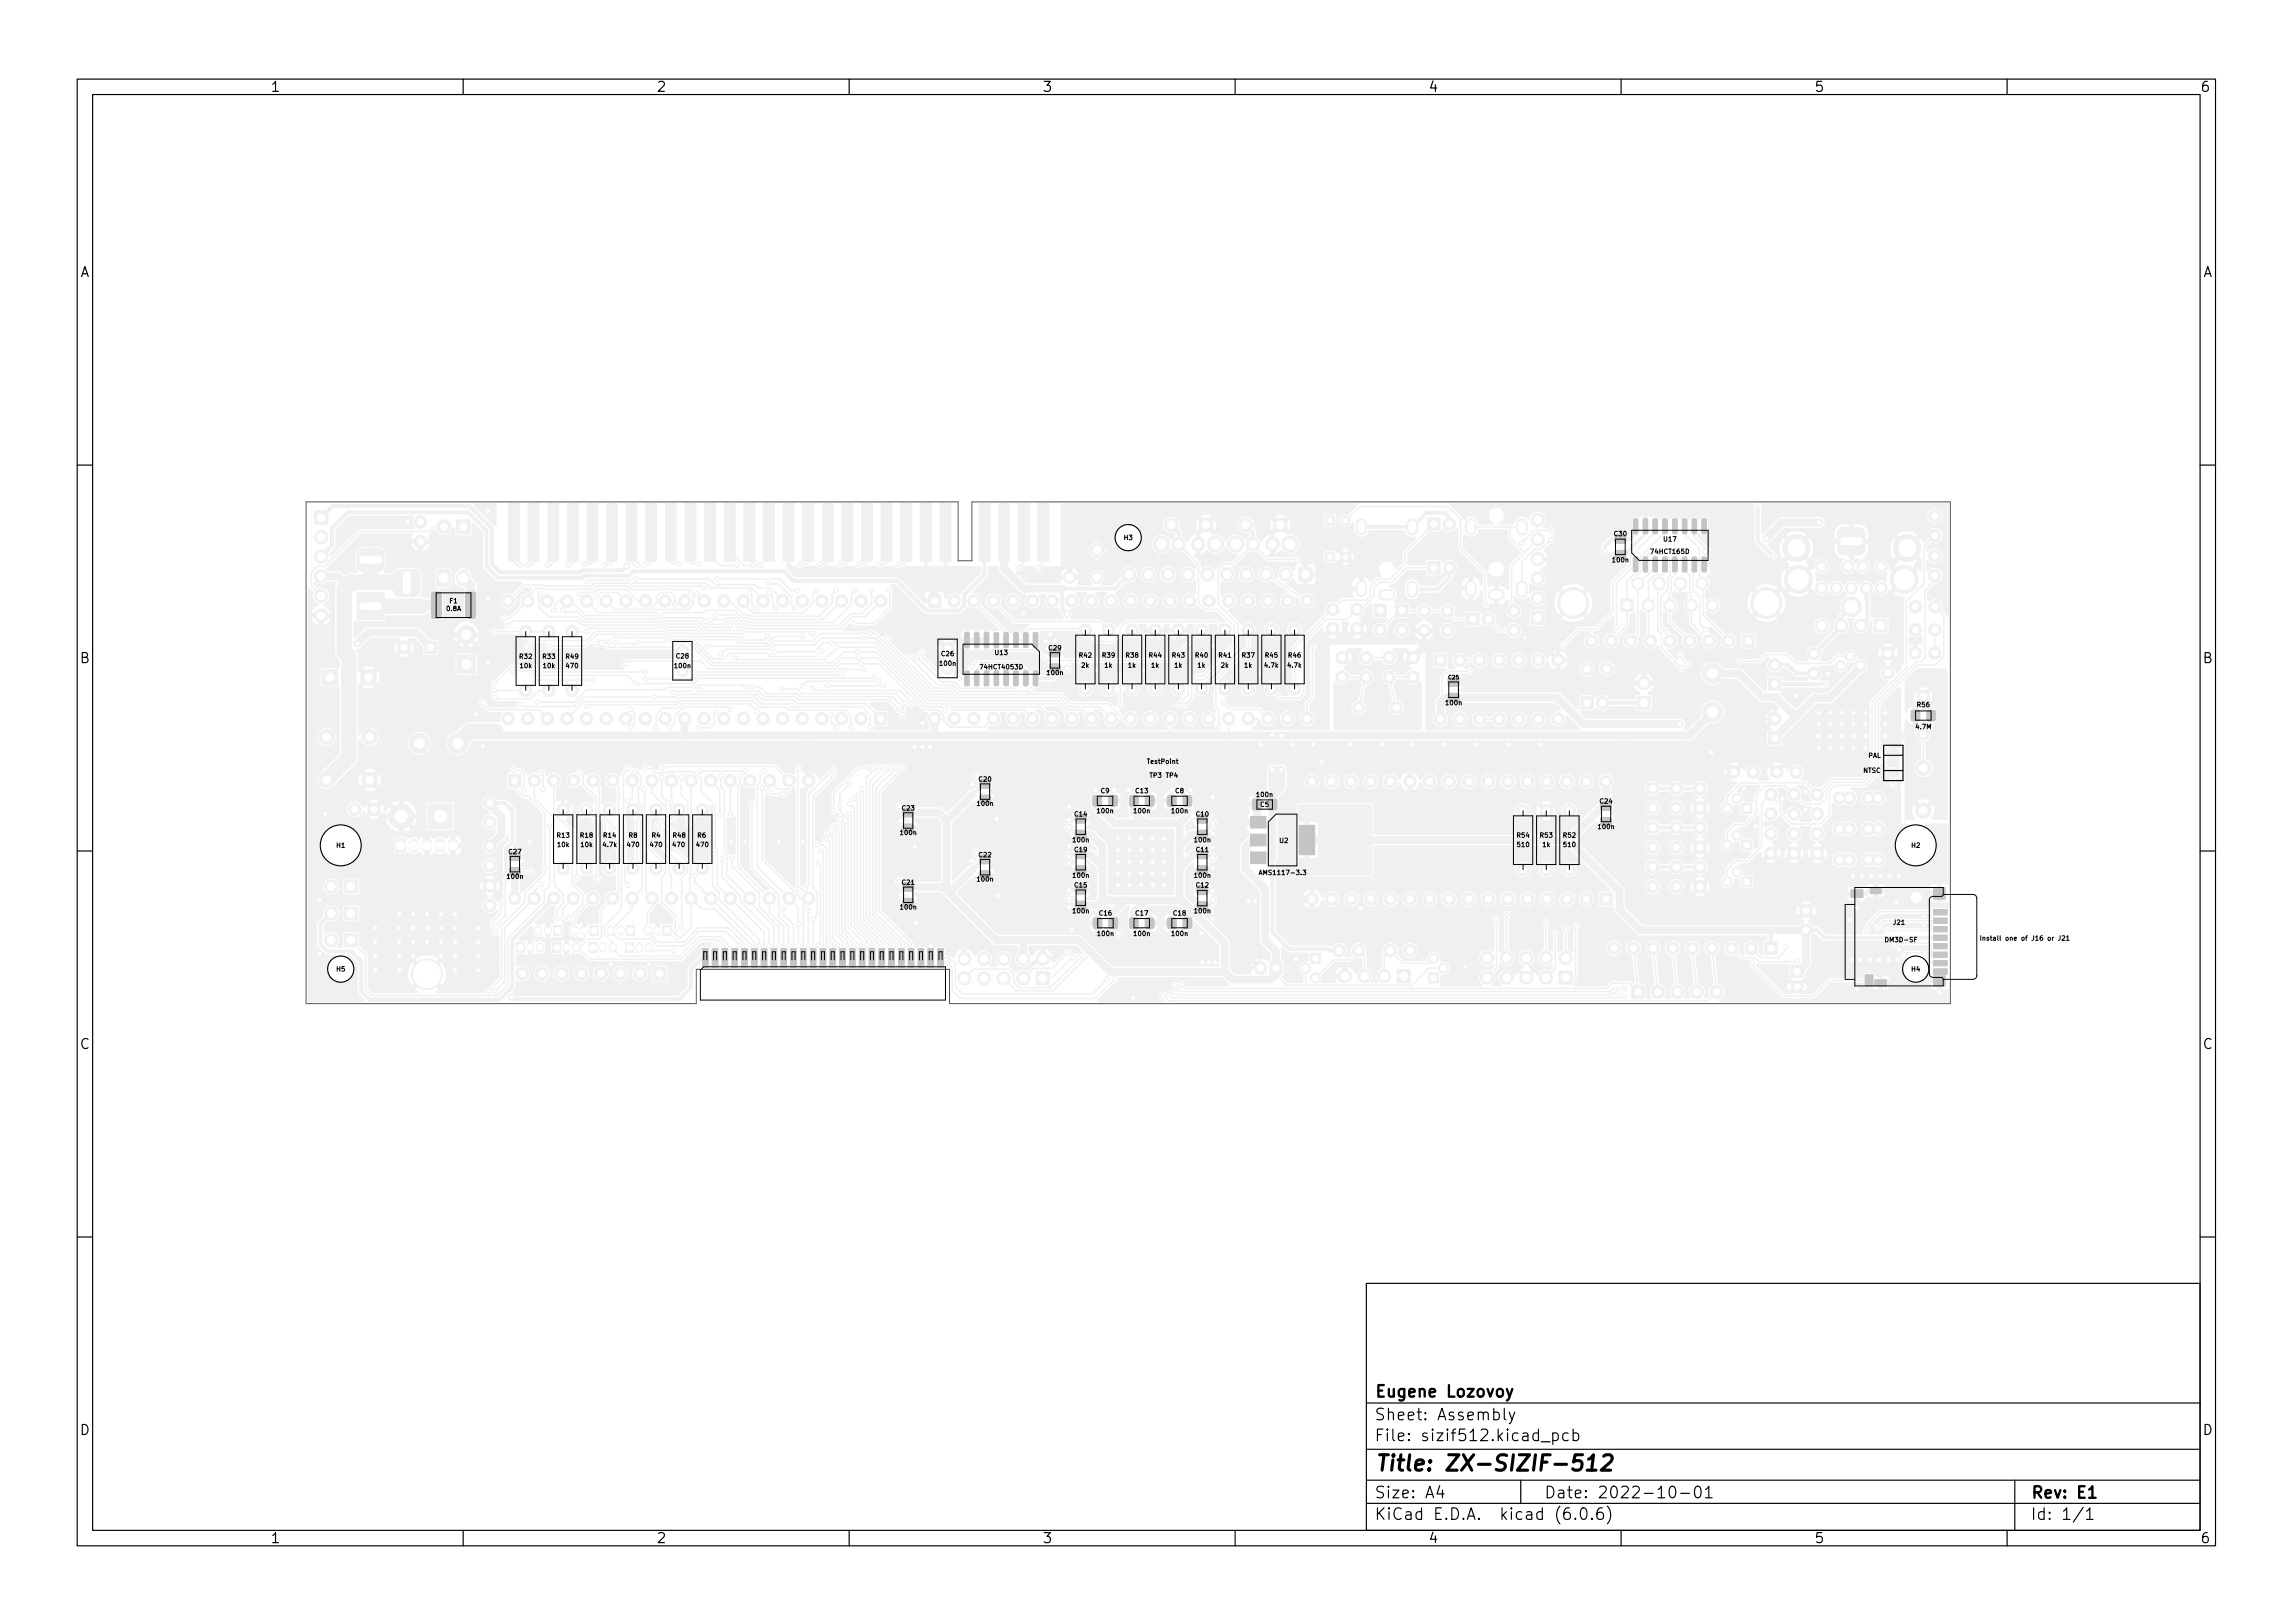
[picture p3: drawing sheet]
<svg xmlns="http://www.w3.org/2000/svg" width="297mm" height="210mm" viewBox="0 0 297 210" stroke-linecap="round" stroke-linejoin="round" font-family="sans-serif">
<defs><g id="words">
<text font-size="2.8" x="178" y="190.6">Title: ZX-SIZIF-512</text>
<g font-size="2.1">
<text x="178" y="184">Sheet: Assembly</text>
<text x="178" y="181">Eugene Lozovoy</text>
<text x="178" y="186.7">File: sizif512.kicad_pcb</text>
<text x="178" y="196.9">KiCad E.D.A. kicad (6.0.6)</text>
<text x="178" y="194.1">Size: A4</text>
<text x="200" y="194.1">Date: 2022-10-01</text>
<text x="263" y="194.1">Rev: E1</text>
<text x="263" y="196.9">Id: 1/1</text>
</g>
<g font-size="1.8">
<text x="35" y="11.9">1</text>
<text x="85" y="11.9">2</text>
<text x="135" y="11.9">3</text>
<text x="185" y="11.9">4</text>
<text x="235" y="11.9">5</text>
<text x="285" y="11.9">6</text>
<text x="10.3" y="35.9">A</text>
<text x="285.3" y="35.9">A</text>
<text x="10.3" y="85.9">B</text>
<text x="285.3" y="85.9">B</text>
<text x="10.3" y="135.9">C</text>
<text x="285.3" y="135.9">C</text>
<text x="10.3" y="185.9">D</text>
<text x="285.3" y="185.9">D</text>
<text x="35" y="199.9">1</text>
<text x="85" y="199.9">2</text>
<text x="135" y="199.9">3</text>
<text x="185" y="199.9">4</text>
<text x="235" y="199.9">5</text>
<text x="285" y="199.9">6</text>
</g>
<g font-size=".8">
<text x="145.6" y="69.9">H3</text>
<text x="209.1" y="69.4">C30</text>
<text x="214" y="71.7">74HCT165D</text>
<text x="215.6" y="70.1">U17</text>
<text x="208.9" y="72.8">100n</text>
<text x="57.9" y="79.1">0.8A</text>
<text x="58.3" y="78.1">F1</text>
<text x="67.3" y="85.3">R32</text>
<text x="67.4" y="86.5">10k</text>
<text x="70.3" y="85.3">R33</text>
<text x="70.4" y="86.5">10k</text>
<text x="73.3" y="85.3">R49</text>
<text x="73.4" y="86.5">470</text>
<text x="87.4" y="86.5">100n</text>
<text x="87.6" y="85.3">C28</text>
<text x="121.8" y="86.2">100n</text>
<text x="122" y="85">C26</text>
<text x="127.1" y="86.7">74HCT4053D</text>
<text x="128.9" y="84.8">U13</text>
<text x="135.7" y="87.4">100n</text>
<text x="135.9" y="84.2">C29</text>
<text x="139.8" y="85.2">R42</text>
<text x="140.1" y="86.5">2k</text>
<text x="142.8" y="85.2">R39</text>
<text x="143.1" y="86.5">1k</text>
<text x="145.9" y="85.2">R38</text>
<text x="146.2" y="86.5">1k</text>
<text x="148.9" y="85.2">R44</text>
<text x="149.2" y="86.5">1k</text>
<text x="151.9" y="85.2">R43</text>
<text x="152.2" y="86.5">1k</text>
<text x="154.9" y="85.2">R40</text>
<text x="155.2" y="86.5">1k</text>
<text x="157.9" y="85.2">R41</text>
<text x="158.2" y="86.5">2k</text>
<text x="160.9" y="85.2">R37</text>
<text x="161.2" y="86.5">1k</text>
<text x="163.9" y="86.5">4.7k</text>
<text x="163.9" y="85.2">R45</text>
<text x="166.9" y="86.5">4.7k</text>
<text x="166.9" y="85.2">R46</text>
<text x="187.4" y="91.3">100n</text>
<text x="248.2" y="94.4">4.7M</text>
<text x="248.4" y="91.6">R56</text>
<text x="126.8" y="101.2">C20</text>
<text x="148.7" y="98.9">TestPoint</text>
<text x="148.9" y="100.7">TP3 TP4</text>
<text x="241.4" y="100.1">NTSC</text>
<text x="242" y="98.2">PAL</text>
<text x="116.9" y="105">C23</text>
<text x="126.7" y="104.4">100n</text>
<text x="139.2" y="105.8">C14</text>
<text x="142.2" y="105.3">100n</text>
<text x="142.6" y="102.7">C9</text>
<text x="146.9" y="105.3">100n</text>
<text x="147.1" y="102.7">C13</text>
<text x="151.9" y="105.3">100n</text>
<text x="152.3" y="102.7">C8</text>
<text x="155" y="105.8">C10</text>
<text x="162.8" y="103.2">100n</text>
<text x="163.3" y="104.5">C5</text>
<text x="207.1" y="107.4">100n</text>
<text x="207.3" y="104.1">C24</text>
<text x="43.6" y="109.8">H1</text>
<text x="65.8" y="113.8">100n</text>
<text x="65.9" y="110.6">C27</text>
<text x="72.2" y="108.5">R13</text>
<text x="72.3" y="109.7">10k</text>
<text x="75.2" y="108.5">R18</text>
<text x="75.3" y="109.7">10k</text>
<text x="78.2" y="109.7">4.7k</text>
<text x="78.2" y="108.5">R14</text>
<text x="81.3" y="109.7">470</text>
<text x="81.5" y="108.5">R8</text>
<text x="84.3" y="109.7">470</text>
<text x="84.4" y="108.5">R4</text>
<text x="87.2" y="109.7">470</text>
<text x="87.2" y="108.5">R48</text>
<text x="90.3" y="109.7">470</text>
<text x="90.4" y="108.5">R6</text>
<text x="116.7" y="108.2">100n</text>
<text x="126.8" y="111">C22</text>
<text x="139" y="109.1">100n</text>
<text x="139" y="113.7">100n</text>
<text x="139.2" y="110.4">C19</text>
<text x="154.8" y="109.1">100n</text>
<text x="154.8" y="113.7">100n</text>
<text x="155" y="110.4">C11</text>
<text x="163.6" y="113.3">AMS1117-3.3</text>
<text x="165.8" y="109.2">U2</text>
<text x="196.5" y="108.5">R54</text>
<text x="196.6" y="109.7">510</text>
<text x="199.5" y="108.5">R53</text>
<text x="199.8" y="109.7">1k</text>
<text x="202.5" y="108.5">R52</text>
<text x="202.6" y="109.7">510</text>
<text x="247.6" y="109.8">H2</text>
<text x="116.7" y="117.8">100n</text>
<text x="116.9" y="114.6">C21</text>
<text x="126.7" y="114.2">100n</text>
<text x="139" y="118.3">100n</text>
<text x="139.2" y="115">C15</text>
<text x="142.4" y="118.6">C16</text>
<text x="147.1" y="118.6">C17</text>
<text x="152" y="118.6">C18</text>
<text x="154.8" y="118.3">100n</text>
<text x="155" y="115">C12</text>
<text x="245.3" y="119.8">J21</text>
<text x="43.6" y="125.8">H5</text>
<text x="142.2" y="121.2">100n</text>
<text x="146.9" y="121.2">100n</text>
<text x="151.9" y="121.2">100n</text>
<text x="244.4" y="122">DM3D-SF</text>
<text x="247.6" y="125.8">H4</text>
<text x="257.6" y="121.8">Install one of J16 or J21</text>
</g>
<text font-size=".7" x="187.7" y="88">C25</text>
</g></defs>
<g fill="#f0f0f0" stroke="#f0f0f0" stroke-width=".13">
<path d="M245 97.9h.6v.5h-.6z"/>
<path d="M56.7 73.9l.1-.1 1.4 .1 .1 .1v1.7l-.1 .2-.1 .1-1.4-.1-.1-.2v-1.7z"/>
<path d="M211.4 127.7h.2h1.4l.1 .2-.1 1.4-.2 .1-1.4-.1v-.2z"/>
<path d="M84.7 125.3h.2h1.3l.1 .2-.1 1.4-.1 .1-1.4-.1-.1-.2z"/>
<path d="M120.3 77h1.6v1.6h-1.6z"/>
<path d="M46.3 76.8h3.5v3.5h-3.5z"/>
<path d="M46.4 71.3l.3-.2 .3-.1h2l.5 .2 .2 .3 .1 .3v1.5l-.2 .4-.3 .3h-.3h-2l-.5-.1-.2-.3v-.3v-1.5z"/>
<path d="M51.2 74l.5-.2h1.9a.88 .88 0 0 1 .9 .9v1.7a.88 .88 0 0 1-.9 .9h-1.8a.88 .88 0 0 1-.8-.9v-1.9z"/>
<path d="M207.3 115.7h1.6v1.6h-1.6z"/>
<path d="M210 77.6h1.6v1.6h-1.6z"/>
<path d="M134.5 65.1h1.4v7.6h-1.4z"/>
<path d="M131.9 65.1h1.4v7.6h-1.4z"/>
<path d="M129.4 65.1h1.4v7.6h-1.4z"/>
<path d="M126.8 65.1h1.4v7.6h-1.4z"/>
<path d="M121.8 65.1h1.4v7.6h-1.4z"/>
<path d="M119.2 65.1h1.4v7.6h-1.4z"/>
<path d="M116.7 65.1h1.4v7.6h-1.4z"/>
<path d="M114.1 65.1h1.4v7.6h-1.4z"/>
<path d="M111.6 65.1h1.4v7.6h-1.4z"/>
<path d="M109.1 65.1h1.4v7.6h-1.4z"/>
<path d="M106.5 65.1h1.4v7.6h-1.4z"/>
<path d="M104 65.1h1.4v7.6h-1.4z"/>
<path d="M101.4 65.1h1.4v7.6h-1.4z"/>
<path d="M98.9 65.1h1.4v7.6h-1.4z"/>
<path d="M96.4 65.1h1.4v7.6h-1.4z"/>
<path d="M93.8 65.1h1.4v7.6h-1.4z"/>
<path d="M91.3 65.1h1.4v7.6h-1.4z"/>
<path d="M88.7 65.1h1.4v7.6h-1.4z"/>
<path d="M86.2 65.1h1.4v7.6h-1.4z"/>
<path d="M83.7 65.1h1.4v7.6h-1.4z"/>
<path d="M81.1 65.1h1.4v7.6h-1.4z"/>
<path d="M78.6 65.1h1.4v7.6h-1.4z"/>
<path d="M76 65.1h1.4v7.6h-1.4z"/>
<path d="M73.5 65.1h1.4v7.6h-1.4z"/>
<path d="M71 65.1h1.4v7.6h-1.4z"/>
<path d="M68.4 65.1h1.4v7.6h-1.4z"/>
<path d="M65.9 65.1h1.4v7.6h-1.4z"/>
<path d="M59.1 67.3h1.8v1.8h-1.8z"/>
<path d="M184.9 67.1h1.6v1.6h-1.6z"/>
<path d="M238.4 68.5l.4-.1h2h.3l.3 .2 .2 .5v2l-.1 .3-.2 .3-.5 .2h-2l-.3-.1-.3-.2-.1-.5v-2v-.3z"/>
<path d="M185 72.7h1.6v1.6h-1.6z"/>
<path d="M40.8 66.2h1.7v1.7h-1.7z"/>
<path d="M55.5 104.1h3.2v3.2h-3.2z"/>
<path d="M41.7 86.7h2v2h-2z"/>
<path d="M51.3 108.6h1.2v1.8h-1.2z"/>
<path d="M198.4 79.2h1.7v1.7h-1.7z"/>
<path d="M91 122.9h.7v2.4h-.7z"/>
<path d="M92.3 122.9h.7v2.4h-.7z"/>
<path d="M93.5 122.9h.8v2.4h-.8z"/>
<path d="M94.8 122.9h.7v2.4h-.7z"/>
<path d="M96.1 122.9h.7v2.4h-.7z"/>
<path d="M97.3 122.9h.8v2.4h-.8z"/>
<path d="M98.6 122.9h.8v2.4h-.8z"/>
<path d="M99.9 122.9h.7v2.4h-.7z"/>
<path d="M101.2 122.9h.7v2.4h-.7z"/>
<path d="M102.4 122.9h.8v2.4h-.8z"/>
<path d="M103.7 122.9h.7v2.4h-.7z"/>
<path d="M105 122.9h.7v2.4h-.7z"/>
<path d="M106.2 122.9h.8v2.4h-.8z"/>
<path d="M107.5 122.9h.7v2.4h-.7z"/>
<path d="M108.8 122.9h.7v2.4h-.7z"/>
<path d="M110 122.9h.8v2.4h-.8z"/>
<path d="M111.3 122.9h.8v2.4h-.8z"/>
<path d="M112.6 122.9h.7v2.4h-.7z"/>
<path d="M113.9 122.9h.7v2.4h-.7z"/>
<path d="M115.1 122.9h.8v2.4h-.8z"/>
<path d="M116.4 122.9h.7v2.4h-.7z"/>
<path d="M117.7 122.9h.7v2.4h-.7z"/>
<path d="M118.9 122.9h.8v2.4h-.8z"/>
<path d="M120.2 122.9h.7v2.4h-.7z"/>
<path d="M121.5 122.9h.7v2.4h-.7z"/>
<path d="M44.6 114h1.7v1.7h-1.7z"/>
<path d="M44.6 120.9h1.7v1.7h-1.7z"/>
<path d="M44.6 117.5h1.7v1.7h-1.7z"/>
<path d="M212.1 90.2h1.7v1.7h-1.7z"/>
<path d="M229.1 87.8h1.6v1.6h-1.6z"/>
<path d="M202 125.8h1.7v1.7h-1.7z"/>
<path d="M171.7 66.8h1.2v1.2h-1.2z"/>
<path d="M55 83h1.6v1.6h-1.6z"/>
<path d="M65.9 100.3h1.6v1.6h-1.6z"/>
<path d="M113.3 92.3h1.6v1.6h-1.6z"/>
<path d="M134.2 125.9h1.7v1.7h-1.7z"/>
<path d="M141 71.2l1.1-1 1.1 1-1.1 1.1z"/>
<path d="M164.5 124.6h1.6v1.6h-1.6z"/>
<path d="M171.7 71.5h1.2v1.2h-1.2z"/>
<path d="M225.6 113.6h1.3v1.3h-1.3z"/>
<path d="M85.9 119.9h1v1.3h-1z"/>
<path d="M81 122.1h1.1v1.3h-1.1z"/>
<path d="M76.3 122.1h1.1v1.3h-1.1z"/>
<path d="M76.4 119.9h1.1v1.3h-1.1z"/>
<path d="M71.6 122.1h1v1.3h-1z"/>
<path d="M66.9 122.1h1v1.3h-1z"/>
<path d="M225.7 82.2h1.6v1.6h-1.6z"/>
<path d="M81.2 119.9h1v1.3h-1z"/>
<path d="M228.6 122h1.6v1.6h-1.6z"/>
<path d="M225.6 108.8h1.3v1.3h-1.3z"/>
<path d="M71.7 119.9h1.1v1.3h-1.1z"/>
<path d="M181 125.6h1.7v1.7h-1.7z"/>
<path d="M185.1 126h1.3v1.3h-1.3z"/>
<path d="M229.1 94.8h1.6v1.6h-1.6z"/>
<path d="M169.8 123.5h1.3v1.3h-1.3z"/>
<path d="M232 125h1.6v1.6h-1.6z"/>
<path d="M168.3 73.6h1.7v1.7h-1.7z"/>
<path d="M240.3 85.6h1.3v1.3h-1.3z"/>
<path d="M225.6 104.1h1.3v1.3h-1.3z"/>
<path d="M59.2 84.9h2.4v2.4h-2.4z"/>
<path d="M204.8 90.2h1.6v1.6h-1.6z"/>
<path d="M185.8 84.7h1.6v1.6h-1.6z"/>
<path d="M180.8 78.3h1.6v1.6h-1.6z"/>
<path d="M178 78.3h1.6v1.6h-1.6z"/>
<path d="M242.8 80.2h1.7v1.7h-1.7z"/>
<path d="M190 79.4h1.6v1.6h-1.6z"/>
<path d="M133.9 82l.4-.1 .1 .1v1.7v.2h-.4l-.1-.1z"/>
<path d="M132.6 82l.4-.1 .2 .1v1.7l-.1 .2h-.4l-.1-.1z"/>
<path d="M131.4 82l.4-.1 .1 .1v1.7l-.1 .2h-.3l-.2-.1z"/>
<path d="M130.1 82l.4-.1 .1 .1v1.7l-.1 .2h-.3l-.2-.1z"/>
<path d="M128.8 82l.4-.1 .2 .1v1.7l-.1 .2h-.4l-.1-.1z"/>
<path d="M127.5 82l.4-.1 .2 .1v1.7l-.1 .2h-.4l-.1-.1z"/>
<path d="M126.3 82l.4-.1 .1 .1v1.7l-.1 .2h-.3l-.2-.1z"/>
<path d="M125 82l.4-.1 .1 .1 .1 1.7-.1 .2h-.4l-.1-.1z"/>
<path d="M125 86.9h.4l.1 .1 .1 1.7-.1 .1h-.4h-.1z"/>
<path d="M126.3 86.9h.4l.1 .1v1.7l-.1 .1h-.3h-.2z"/>
<path d="M127.5 86.9h.4l.2 .1v1.7l-.1 .1h-.4h-.1z"/>
<path d="M128.8 86.9h.4l.2 .1v1.7l-.1 .1h-.4h-.1z"/>
<path d="M130.1 86.9h.4l.1 .1v1.7l-.1 .1h-.3h-.2z"/>
<path d="M131.4 86.9h.4l.1 .1v1.7l-.1 .1h-.3h-.2z"/>
<path d="M132.6 86.9h.4l.2 .1v1.7l-.1 .1h-.4h-.1z"/>
<path d="M133.9 86.9h.4l.1 .1v1.7v.1h-.4h-.1z"/>
<path d="M244.6 97.2l.4-.2 .8 .1 .2 .4v.6h-1.5v-.6z"/>
<path d="M244.5 98.3h1.5v1h-1.5z"/>
<path d="M244.5 99.6h1.5v.7l-.2 .3h-.3a.87 .87 0 0 1-.9-.1l-.1-.3z"/>
<path d="M162 105.8h2v1.5h-2z"/>
<path d="M168.3 106.9h2v3.8h-2z"/>
<path d="M162 108.1h2v1.5h-2z"/>
<path d="M162 110.4h2v1.5h-2z"/>
<path d="M247.6 92.1l.2-.1 .8 .1 .1 .1-.1 1.1-.1 .1-.9-.1v-.2z"/>
<path d="M249.7 92.1l.2-.1 .8 .1 .1 .1-.1 1.1-.2 .1-.8-.1-.1-.2z"/>
<path d="M141.6 103.1l.2-.1 .8 .1 .1 .2-.1 1.1h-.1h-.9v-.2z"/>
<path d="M143.7 103.1l.2-.1 .8 .1 .1 .2-.1 1.1h-.2h-.8l-.1-.2z"/>
<path d="M155.1 107.6l.2-.1 1.1 .1 .1 .2-.1 .8-.2 .1-1.1-.1v-.2z"/>
<path d="M155.1 105.6l.2-.1 1.1 .1 .1 .1-.1 .9h-.2h-1.1v-.2z"/>
<path d="M155.1 116.9l.2-.1 1.1 .1 .1 .1-.1 .9h-.2h-1.1v-.2z"/>
<path d="M155.1 114.8l.2-.1 1.1 .1 .1 .2-.1 .8-.2 .1-1.1-.1v-.2z"/>
<path d="M146.4 103.1l.2-.1 .8 .1 .1 .2-.1 1.1h-.2h-.8l-.1-.2z"/>
<path d="M148.4 103.1l.2-.1 .8 .1 .1 .2-.1 1.1h-.1h-.9v-.2z"/>
<path d="M139.4 107.6l.2-.1 1 .1 .1 .2-.1 .8-.1 .1-1.1-.1-.1-.2z"/>
<path d="M139.4 105.6l.2-.1 1 .1 .1 .1-.1 .9h-.1h-1.1l-.1-.2z"/>
<path d="M139.4 116.8l.2-.1 1 .1 .1 .2-.1 .8-.1 .1-1.1-.1-.1-.2z"/>
<path d="M139.4 114.8l.2-.1 1 .1 .1 .1-.1 .9h-.1h-1.1l-.1-.2z"/>
<path d="M143.7 119l.2-.1 .8 .1 .1 .1-.1 1.1-.1 .1-.9-.1v-.2z"/>
<path d="M141.7 119l.2-.1 .8 .1 .1 .1-.1 1.1-.2 .1-.8-.1-.1-.2z"/>
<path d="M146.4 119l.2-.1 .8 .1 .1 .1-.1 1.1-.2 .1-.8-.1-.1-.2z"/>
<path d="M148.4 119l.2-.1 .8 .1 .1 .1-.1 1.1-.1 .1-.9-.1v-.2z"/>
<path d="M153.3 119l.2-.1 .8 .1 .1 .1-.1 1.1-.1 .1-.9-.1v-.2z"/>
<path d="M151.3 119l.2-.1 .8 .1 .1 .1-.1 1.1-.2 .1-.8-.1-.1-.2z"/>
<path d="M139.4 110.2l.2-.1 1 .1 .1 .1-.1 .9h-.1h-1.1l-.1-.2z"/>
<path d="M139.4 112.2l.2-.1 1 .1 .1 .2-.1 .8-.1 .1-1.1-.1-.1-.2z"/>
<path d="M136 84l.2-.1 1.1 .1 .1 .2-.1 .8-.2 .1-1.1-.1v-.2z"/>
<path d="M136 86.1l.2-.1 1.1 .1 .1 .1-.1 .9h-.2h-1.1v-.2z"/>
<path d="M127 101l.2-.1 1 .1 .1 .2-.1 .8-.1 .1-1.1-.1-.1-.2z"/>
<path d="M127 103.1l.2-.1 1 .1 .1 .1-.1 .9h-.1h-1.1l-.1-.2z"/>
<path d="M117 114.4l.2-.1 1.1 .1 .1 .2-.1 .8-.2 .1-1.1-.1v-.2z"/>
<path d="M117 116.4h.2h1.1l.1 .2-.1 .8-.2 .1-1.1-.1v-.1z"/>
<path d="M155.1 110.2l.2-.1 1.1 .1 .1 .1-.1 .9h-.2h-1.1v-.2z"/>
<path d="M155.1 112.2l.2-.1 1.1 .1 .1 .2-.1 .8-.2 .1-1.1-.1v-.2z"/>
<path d="M117 104.8l.2-.1 1.1 .1 .1 .1-.1 .9h-.2h-1.1v-.2z"/>
<path d="M117 106.8l.2-.1 1.1 .1 .1 .2-.1 .8-.2 .1-1.1-.1v-.2z"/>
<path d="M250.5 117.8h1.7v.7h-1.7z"/>
<path d="M250.5 118.9h1.7v.7h-1.7z"/>
<path d="M250.5 120h1.7v.7h-1.7z"/>
<path d="M250.5 121.1h1.7v.7h-1.7z"/>
<path d="M250.5 122.2h1.7v.7h-1.7z"/>
<path d="M250.5 123.3h1.7v.7h-1.7z"/>
<path d="M250.5 124.4h1.7v.7h-1.7z"/>
<path d="M250.5 125.5h1.7v.7h-1.7z"/>
<path d="M241.6 126.3h1v1.4h-1z"/>
<path d="M239.8 115.3h1.5v1h-1.5z"/>
<path d="M242.3 115h1.4v.8h-1.4z"/>
<path d="M250.5 126.4h1.5v1.3h-1.5z"/>
<path d="M242.9 126.9h1.5v.8h-1.5z"/>
<path d="M250.5 115h1.5v1.5h-1.5z"/>
<path d="M162.3 103.6l.2-.1 .8 .1 .1 .2-.1 1.1h-.2h-.8l-.1-.2z"/>
<path d="M164.4 103.6l.1-.1 .9 .1v.2v1.1h-.2h-.8l-.1-.2z"/>
<path d="M127 110.8l.2-.1 1 .1 .1 .2-.1 .8-.1 .1-1.1-.1-.1-.2z"/>
<path d="M127 112.9l.2-.1 1 .1 .1 .1-.1 .9h-.1h-1.1l-.1-.2z"/>
<path d="M207.4 106l.2-.1 1.1 .1 .1 .1-.1 .9h-.2h-1.1v-.2z"/>
<path d="M207.4 103.9l.2-.1 1.1 .1 .1 .2-.1 .8-.2 .1-1.1-.1v-.2z"/>
<path d="M66.1 110.4l.2-.1 1 .1 .1 .2-.1 .8-.1 .1-1.1-.1-.1-.2z"/>
<path d="M66.1 112.5l.2-.1 1 .1 .1 .1-.1 .9h-.1h-1.1l-.1-.2z"/>
<path d="M153.3 103.1l.2-.1 .8 .1 .1 .2-.1 1.1h-.1h-.9v-.2z"/>
<path d="M151.3 103.1l.2-.1 .8 .1 .1 .2-.1 1.1h-.2h-.8l-.1-.2z"/>
<path d="M209.3 71.4l.1-.1 1.2 .1v.1v.9l-.2 .1-1.1-.1-.1-.2z"/>
<path d="M209.3 69.3l.1-.1 1.2 .1v.2v.8l-.2 .1-1.1-.1-.1-.2z"/>
<path d="M56 76.8l.9-.1 .3 .2v2.9l-.2 .3h-.9l-.2-.2v-3z"/>
<path d="M60.4 76.8l1-.1 .2 .2v2.9l-.1 .3h-.9l-.3-.2v-3z"/>
<path d="M211.6 72.2l.4-.1 .2 .1v1.7l-.1 .2h-.4l-.1-.1z"/>
<path d="M212.9 72.2l.4-.1 .1 .1v1.7v.2h-.4l-.1-.1z"/>
<path d="M214.2 72.2l.4-.1 .1 .1v1.7l-.1 .2h-.3l-.2-.1z"/>
<path d="M215.4 72.2l.4-.1 .2 .1v1.7l-.1 .2h-.4l-.1-.1z"/>
<path d="M216.7 72.2l.4-.1 .1 .1 .1 1.7-.1 .2h-.4l-.1-.1z"/>
<path d="M218 72.2l.4-.1 .1 .1v1.7l-.1 .2h-.3l-.2-.1z"/>
<path d="M219.2 72.2l.4-.1 .2 .1v1.7l-.1 .2h-.4l-.1-.1z"/>
<path d="M220.5 72.2l.4-.1 .2 .1v1.7l-.1 .2h-.4l-.1-.1z"/>
<path d="M220.5 67.2h.4l.2 .1v1.7l-.1 .1h-.4h-.1z"/>
<path d="M219.2 67.2h.4l.2 .1v1.7l-.1 .1h-.4h-.1z"/>
<path d="M218 67.2h.4l.1 .1v1.7l-.1 .1h-.3h-.2z"/>
<path d="M216.7 67.2h.4l.1 .1 .1 1.7-.1 .1h-.4h-.1z"/>
<path d="M215.4 67.2h.4l.2 .1v1.7l-.1 .1h-.4h-.1z"/>
<path d="M214.2 67.2h.4l.1 .1v1.7l-.1 .1h-.3h-.2z"/>
<path d="M212.9 67.2h.4l.1 .1v1.7v.1h-.4h-.1z"/>
<path d="M211.6 67.2h.4l.2 .1v1.7l-.1 .1h-.4h-.1z"/>
<path d="M187.7 89.9l.1-.1 1.2 .1v.1v.9l-.2 .1-1.1-.1-.1-.2z"/>
<path d="M187.7 87.8l.1-.1 1.2 .1v.2v.8l-.2 .1-1.1-.1-.1-.2z"/>
<circle cx="214.7" cy="128.5" r=".85"/>
<circle cx="217.3" cy="128.5" r=".85"/>
<circle cx="219.8" cy="128.5" r=".85"/>
<circle cx="222.4" cy="128.5" r=".85"/>
<circle cx="82.9" cy="126.1" r=".85"/>
<circle cx="80.4" cy="126.1" r=".85"/>
<circle cx="77.8" cy="126.1" r=".85"/>
<circle cx="75.3" cy="126.1" r=".85"/>
<circle cx="72.8" cy="126.1" r=".85"/>
<circle cx="70.2" cy="126.1" r=".85"/>
<circle cx="67.7" cy="126.1" r=".85"/>
<circle cx="123.6" cy="77.8" r=".8"/>
<circle cx="126.2" cy="77.8" r=".8"/>
<circle cx="128.7" cy="77.8" r=".8"/>
<circle cx="131.2" cy="77.8" r=".8"/>
<circle cx="133.8" cy="77.8" r=".8"/>
<circle cx="136.3" cy="77.8" r=".8"/>
<circle cx="138.9" cy="77.8" r=".8"/>
<circle cx="141.4" cy="77.8" r=".8"/>
<circle cx="143.9" cy="77.8" r=".8"/>
<circle cx="146.5" cy="77.8" r=".8"/>
<circle cx="149" cy="77.8" r=".8"/>
<circle cx="151.6" cy="77.8" r=".8"/>
<circle cx="154.1" cy="77.8" r=".8"/>
<circle cx="156.6" cy="77.8" r=".8"/>
<circle cx="159.2" cy="77.8" r=".8"/>
<circle cx="161.7" cy="77.8" r=".8"/>
<circle cx="164.3" cy="77.8" r=".8"/>
<circle cx="166.8" cy="77.8" r=".8"/>
<circle cx="169.3" cy="77.8" r=".8"/>
<circle cx="169.3" cy="93.1" r=".8"/>
<circle cx="166.8" cy="93.1" r=".8"/>
<circle cx="164.3" cy="93.1" r=".8"/>
<circle cx="161.7" cy="93.1" r=".8"/>
<circle cx="159.2" cy="93.1" r=".8"/>
<circle cx="156.6" cy="93.1" r=".8"/>
<circle cx="154.1" cy="93.1" r=".8"/>
<circle cx="151.6" cy="93.1" r=".8"/>
<circle cx="149" cy="93.1" r=".8"/>
<circle cx="146.5" cy="93.1" r=".8"/>
<circle cx="143.9" cy="93.1" r=".8"/>
<circle cx="141.4" cy="93.1" r=".8"/>
<circle cx="138.9" cy="93.1" r=".8"/>
<circle cx="136.3" cy="93.1" r=".8"/>
<circle cx="133.8" cy="93.1" r=".8"/>
<circle cx="131.2" cy="93.1" r=".8"/>
<circle cx="128.7" cy="93.1" r=".8"/>
<circle cx="126.2" cy="93.1" r=".8"/>
<circle cx="123.6" cy="93.1" r=".8"/>
<circle cx="121.1" cy="93.1" r=".8"/>
<circle cx="205.5" cy="116.5" r=".8"/>
<circle cx="203" cy="116.5" r=".8"/>
<circle cx="200.4" cy="116.5" r=".8"/>
<circle cx="197.9" cy="116.5" r=".8"/>
<circle cx="195.4" cy="116.5" r=".8"/>
<circle cx="192.8" cy="116.5" r=".8"/>
<circle cx="190.3" cy="116.5" r=".8"/>
<circle cx="187.7" cy="116.5" r=".8"/>
<circle cx="185.2" cy="116.5" r=".8"/>
<circle cx="182.7" cy="116.5" r=".8"/>
<circle cx="180.1" cy="116.5" r=".8"/>
<circle cx="177.6" cy="116.5" r=".8"/>
<circle cx="175" cy="116.5" r=".8"/>
<circle cx="172.5" cy="116.5" r=".8"/>
<circle cx="170" cy="116.5" r=".8"/>
<circle cx="170" cy="101.2" r=".8"/>
<circle cx="172.5" cy="101.2" r=".8"/>
<circle cx="175" cy="101.2" r=".8"/>
<circle cx="177.6" cy="101.2" r=".8"/>
<circle cx="180.1" cy="101.2" r=".8"/>
<circle cx="182.7" cy="101.2" r=".8"/>
<circle cx="185.2" cy="101.2" r=".8"/>
<circle cx="187.7" cy="101.2" r=".8"/>
<circle cx="190.3" cy="101.2" r=".8"/>
<circle cx="192.8" cy="101.2" r=".8"/>
<circle cx="195.4" cy="101.2" r=".8"/>
<circle cx="197.9" cy="101.2" r=".8"/>
<circle cx="200.4" cy="101.2" r=".8"/>
<circle cx="203" cy="101.2" r=".8"/>
<circle cx="205.5" cy="101.2" r=".8"/>
<circle cx="208.1" cy="101.2" r=".8"/>
<circle cx="228.8" cy="78.1" r="2"/>
<circle cx="203.8" cy="78.1" r="2"/>
<circle cx="213.5" cy="78.4" r=".8"/>
<circle cx="216.3" cy="78.4" r=".8"/>
<circle cx="219.1" cy="78.4" r=".8"/>
<circle cx="221.9" cy="78.4" r=".8"/>
<circle cx="212.2" cy="75.6" r=".8"/>
<circle cx="214.9" cy="75.6" r=".8"/>
<circle cx="217.7" cy="75.6" r=".8"/>
<circle cx="220.5" cy="75.6" r=".8"/>
<circle cx="57.5" cy="68.2" r=".9"/>
<circle cx="244.6" cy="84.6" r=".8"/>
<circle cx="244.6" cy="87.1" r=".8"/>
<circle cx="235" cy="84.7" r=".8"/>
<circle cx="235" cy="87.2" r=".8"/>
<circle cx="250.7" cy="81.6" r=".8"/>
<circle cx="248.1" cy="81.6" r=".8"/>
<circle cx="250.6" cy="72" r=".8"/>
<circle cx="250.6" cy="74.6" r=".8"/>
<circle cx="250.6" cy="66.8" r=".8"/>
<circle cx="250.6" cy="69.4" r=".8"/>
<circle cx="187.7" cy="67.9" r=".8"/>
<circle cx="152.7" cy="70.5" r=".85"/>
<circle cx="155.2" cy="70.5" r=".85"/>
<circle cx="162.3" cy="70.5" r=".85"/>
<circle cx="164.8" cy="70.5" r=".85"/>
<circle cx="150.5" cy="70.5" r="1.05"/>
<circle cx="157.5" cy="70.5" r="1.05"/>
<circle cx="156.2" cy="68" r=".87"/>
<circle cx="151.7" cy="68" r=".88"/>
<circle cx="172.7" cy="81.4" r=".8"/>
<circle cx="172.7" cy="78.9" r=".8"/>
<circle cx="221.9" cy="92.2" r="1.3"/>
<circle cx="221.9" cy="87.2" r="1.3"/>
<circle cx="224.6" cy="100" r=".8"/>
<circle cx="227.1" cy="100" r=".8"/>
<circle cx="167.1" cy="70.5" r="1.05"/>
<circle cx="160.1" cy="70.5" r="1.05"/>
<circle cx="165.9" cy="68" r=".87"/>
<circle cx="161.4" cy="68" r=".87"/>
<circle cx="250.7" cy="78.6" r=".8"/>
<circle cx="248.1" cy="78.6" r=".8"/>
<circle cx="239.8" cy="78.6" r="1.28"/>
<circle cx="233" cy="75.1" r="1.81"/>
<circle cx="246.7" cy="75.1" r="1.81"/>
<circle cx="54.5" cy="67.6" r=".8"/>
<circle cx="54.5" cy="70.2" r=".8"/>
<circle cx="217.2" cy="109.8" r=".8"/>
<circle cx="217.2" cy="107.2" r=".8"/>
<circle cx="217.2" cy="114.9" r=".8"/>
<circle cx="217.2" cy="112.3" r=".8"/>
<circle cx="214.1" cy="109.8" r=".8"/>
<circle cx="214.1" cy="107.2" r=".8"/>
<circle cx="214.1" cy="114.9" r=".8"/>
<circle cx="214.1" cy="112.3" r=".8"/>
<circle cx="46" cy="104.8" r=".8"/>
<circle cx="48.5" cy="104.8" r=".8"/>
<circle cx="187.8" cy="73.5" r=".8"/>
<circle cx="41.6" cy="69.6" r=".85"/>
<circle cx="41.6" cy="72.1" r=".85"/>
<circle cx="41.6" cy="74.7" r=".85"/>
<circle cx="41.6" cy="77.2" r=".85"/>
<circle cx="41.6" cy="79.7" r=".85"/>
<circle cx="63.5" cy="104" r=".8"/>
<circle cx="63.5" cy="106.5" r=".8"/>
<circle cx="52" cy="105.7" r="1.6"/>
<circle cx="54.3" cy="96.3" r="1.3"/>
<circle cx="59.3" cy="96.3" r="1.3"/>
<circle cx="63.5" cy="109.6" r=".8"/>
<circle cx="63.5" cy="112.1" r=".8"/>
<circle cx="63.5" cy="114.7" r=".8"/>
<circle cx="63.5" cy="117.3" r=".8"/>
<circle cx="47.7" cy="87.7" r="1"/>
<circle cx="220.2" cy="109.8" r=".8"/>
<circle cx="220.2" cy="107.2" r=".8"/>
<circle cx="220.2" cy="114.9" r=".8"/>
<circle cx="220.2" cy="112.3" r=".8"/>
<circle cx="239.6" cy="103.4" r=".8"/>
<circle cx="238.3" cy="103.4" r=".8"/>
<circle cx="243.3" cy="103.4" r=".8"/>
<circle cx="242.1" cy="103.4" r=".8"/>
<circle cx="175.8" cy="81.4" r=".8"/>
<circle cx="175.8" cy="78.9" r=".8"/>
<circle cx="55.3" cy="126.2" r="2"/>
<circle cx="214.1" cy="104.7" r=".8"/>
<circle cx="214.1" cy="102.1" r=".8"/>
<circle cx="220.2" cy="104.7" r=".8"/>
<circle cx="220.2" cy="102.1" r=".8"/>
<circle cx="229.4" cy="105.4" r=".8"/>
<circle cx="229.4" cy="102.9" r=".8"/>
<circle cx="232.4" cy="105.4" r=".8"/>
<circle cx="232.4" cy="102.9" r=".8"/>
<circle cx="235.4" cy="105.4" r=".8"/>
<circle cx="235.4" cy="102.9" r=".8"/>
<circle cx="217.2" cy="104.7" r=".8"/>
<circle cx="217.2" cy="102.1" r=".8"/>
<circle cx="199.2" cy="77.5" r=".85"/>
<circle cx="199.2" cy="75" r=".85"/>
<circle cx="199.2" cy="72.4" r=".85"/>
<circle cx="199.2" cy="69.9" r=".85"/>
<circle cx="199.2" cy="67.3" r=".85"/>
<circle cx="183.1" cy="85.2" r=".8"/>
<circle cx="183.1" cy="87.7" r=".8"/>
<circle cx="173.9" cy="85.2" r=".8"/>
<circle cx="173.9" cy="87.7" r=".8"/>
<circle cx="42.9" cy="114.8" r=".85"/>
<circle cx="42.9" cy="121.8" r=".85"/>
<circle cx="42.9" cy="118.3" r=".85"/>
<circle cx="234" cy="118" r=".8"/>
<circle cx="234" cy="120.5" r=".8"/>
<circle cx="47.9" cy="101" r="1"/>
<circle cx="42.3" cy="101" r="1"/>
<circle cx="42.3" cy="95.4" r="1"/>
<circle cx="47.9" cy="95.4" r="1"/>
<circle cx="213" cy="88.5" r=".85"/>
<circle cx="229.9" cy="86.1" r=".8"/>
<circle cx="249.2" cy="99.5" r="1"/>
<circle cx="249.2" cy="105" r="1"/>
<circle cx="230.2" cy="100" r=".8"/>
<circle cx="232.7" cy="100" r=".8"/>
<circle cx="250.7" cy="84.6" r=".8"/>
<circle cx="248.1" cy="84.6" r=".8"/>
<circle cx="229.4" cy="110.5" r=".8"/>
<circle cx="229.4" cy="108" r=".8"/>
<circle cx="232.4" cy="110.5" r=".8"/>
<circle cx="232.4" cy="108" r=".8"/>
<circle cx="235.4" cy="110.5" r=".8"/>
<circle cx="235.4" cy="108" r=".8"/>
<circle cx="202.8" cy="124.1" r=".85"/>
<circle cx="200.3" cy="126.6" r=".85"/>
<circle cx="200.3" cy="124.1" r=".85"/>
<circle cx="197.7" cy="126.6" r=".85"/>
<circle cx="197.7" cy="124.1" r=".85"/>
<circle cx="195.2" cy="126.6" r=".85"/>
<circle cx="195.2" cy="124.1" r=".85"/>
<circle cx="192.6" cy="126.6" r=".85"/>
<circle cx="192.6" cy="124.1" r=".85"/>
<circle cx="174.3" cy="67.4" r=".6"/>
<circle cx="52.3" cy="83.8" r=".8"/>
<circle cx="69.2" cy="101.1" r=".8"/>
<circle cx="71.7" cy="101.1" r=".8"/>
<circle cx="74.3" cy="101.1" r=".8"/>
<circle cx="76.8" cy="101.1" r=".8"/>
<circle cx="79.4" cy="101.1" r=".8"/>
<circle cx="81.9" cy="101.1" r=".8"/>
<circle cx="84.4" cy="101.1" r=".8"/>
<circle cx="87" cy="101.1" r=".8"/>
<circle cx="89.5" cy="101.1" r=".8"/>
<circle cx="92.1" cy="101.1" r=".8"/>
<circle cx="94.6" cy="101.1" r=".8"/>
<circle cx="97.1" cy="101.1" r=".8"/>
<circle cx="99.7" cy="101.1" r=".8"/>
<circle cx="102.2" cy="101.1" r=".8"/>
<circle cx="104.8" cy="101.1" r=".8"/>
<circle cx="104.8" cy="116.4" r=".8"/>
<circle cx="102.2" cy="116.4" r=".8"/>
<circle cx="99.7" cy="116.4" r=".8"/>
<circle cx="97.1" cy="116.4" r=".8"/>
<circle cx="94.6" cy="116.4" r=".8"/>
<circle cx="92.1" cy="116.4" r=".8"/>
<circle cx="89.5" cy="116.4" r=".8"/>
<circle cx="87" cy="116.4" r=".8"/>
<circle cx="84.4" cy="116.4" r=".8"/>
<circle cx="81.9" cy="116.4" r=".8"/>
<circle cx="79.4" cy="116.4" r=".8"/>
<circle cx="76.8" cy="116.4" r=".8"/>
<circle cx="74.3" cy="116.4" r=".8"/>
<circle cx="71.7" cy="116.4" r=".8"/>
<circle cx="69.2" cy="116.4" r=".8"/>
<circle cx="66.7" cy="116.4" r=".8"/>
<circle cx="111.5" cy="93.1" r=".8"/>
<circle cx="109" cy="93.1" r=".8"/>
<circle cx="106.5" cy="93.1" r=".8"/>
<circle cx="103.9" cy="93.1" r=".8"/>
<circle cx="101.4" cy="93.1" r=".8"/>
<circle cx="98.8" cy="93.1" r=".8"/>
<circle cx="96.3" cy="93.1" r=".8"/>
<circle cx="93.8" cy="93.1" r=".8"/>
<circle cx="91.2" cy="93.1" r=".8"/>
<circle cx="88.7" cy="93.1" r=".8"/>
<circle cx="86.1" cy="93.1" r=".8"/>
<circle cx="83.6" cy="93.1" r=".8"/>
<circle cx="81.1" cy="93.1" r=".8"/>
<circle cx="78.5" cy="93.1" r=".8"/>
<circle cx="76" cy="93.1" r=".8"/>
<circle cx="73.4" cy="93.1" r=".8"/>
<circle cx="70.9" cy="93.1" r=".8"/>
<circle cx="68.4" cy="93.1" r=".8"/>
<circle cx="65.8" cy="93.1" r=".8"/>
<circle cx="65.8" cy="77.9" r=".8"/>
<circle cx="68.4" cy="77.9" r=".8"/>
<circle cx="70.9" cy="77.9" r=".8"/>
<circle cx="73.4" cy="77.9" r=".8"/>
<circle cx="76" cy="77.9" r=".8"/>
<circle cx="78.5" cy="77.9" r=".8"/>
<circle cx="81.1" cy="77.9" r=".8"/>
<circle cx="83.6" cy="77.9" r=".8"/>
<circle cx="86.1" cy="77.9" r=".8"/>
<circle cx="88.7" cy="77.9" r=".8"/>
<circle cx="91.2" cy="77.9" r=".8"/>
<circle cx="93.8" cy="77.9" r=".8"/>
<circle cx="96.3" cy="77.9" r=".8"/>
<circle cx="98.8" cy="77.9" r=".8"/>
<circle cx="101.4" cy="77.9" r=".8"/>
<circle cx="103.9" cy="77.9" r=".8"/>
<circle cx="106.5" cy="77.9" r=".8"/>
<circle cx="109" cy="77.9" r=".8"/>
<circle cx="111.5" cy="77.9" r=".8"/>
<circle cx="114.1" cy="77.9" r=".8"/>
<circle cx="135.1" cy="124.2" r=".85"/>
<circle cx="132.5" cy="126.7" r=".85"/>
<circle cx="132.5" cy="124.2" r=".85"/>
<circle cx="130" cy="126.7" r=".85"/>
<circle cx="130" cy="124.2" r=".85"/>
<circle cx="127.5" cy="126.7" r=".85"/>
<circle cx="127.5" cy="124.2" r=".85"/>
<circle cx="124.9" cy="126.7" r=".85"/>
<circle cx="124.9" cy="124.2" r=".85"/>
<circle cx="249.2" cy="95.1" r=".75"/>
<circle cx="249.2" cy="90.2" r=".75"/>
<circle cx="239.6" cy="107.4" r=".8"/>
<circle cx="238.3" cy="107.4" r=".8"/>
<circle cx="242.1" cy="107.4" r=".8"/>
<circle cx="243.3" cy="107.4" r=".8"/>
<circle cx="239.6" cy="111.4" r=".8"/>
<circle cx="238.3" cy="111.4" r=".8"/>
<circle cx="242.1" cy="111.4" r=".8"/>
<circle cx="243.3" cy="111.4" r=".8"/>
<circle cx="142.1" cy="74.8" r=".77"/>
<circle cx="138.6" cy="74.8" r=".77"/>
<circle cx="163.3" cy="125.4" r=".8"/>
<circle cx="174.3" cy="72.1" r=".6"/>
<circle cx="225" cy="113" r=".65"/>
<circle cx="223.7" cy="114.2" r=".65"/>
<circle cx="224" cy="83" r=".8"/>
<circle cx="221.4" cy="83" r=".8"/>
<circle cx="218.9" cy="83" r=".8"/>
<circle cx="216.3" cy="83" r=".8"/>
<circle cx="213.8" cy="83" r=".8"/>
<circle cx="211.3" cy="83" r=".8"/>
<circle cx="208.7" cy="83" r=".8"/>
<circle cx="206.2" cy="83" r=".8"/>
<circle cx="226.9" cy="122.8" r=".8"/>
<circle cx="224.3" cy="122.8" r=".8"/>
<circle cx="221.8" cy="122.8" r=".8"/>
<circle cx="219.2" cy="122.8" r=".8"/>
<circle cx="216.7" cy="122.8" r=".8"/>
<circle cx="214.2" cy="122.8" r=".8"/>
<circle cx="211.6" cy="122.8" r=".8"/>
<circle cx="209.1" cy="122.8" r=".8"/>
<circle cx="225" cy="108.2" r=".65"/>
<circle cx="223.7" cy="109.5" r=".65"/>
<circle cx="180.1" cy="123.1" r=".8"/>
<circle cx="182.6" cy="123.1" r=".8"/>
<circle cx="176" cy="123.1" r=".8"/>
<circle cx="173.5" cy="123.1" r=".8"/>
<circle cx="179.3" cy="126.4" r=".85"/>
<circle cx="176.8" cy="126.4" r=".85"/>
<circle cx="174.2" cy="126.4" r=".85"/>
<circle cx="187" cy="125.4" r=".65"/>
<circle cx="185.7" cy="124.1" r=".65"/>
<circle cx="229.9" cy="93.1" r=".8"/>
<circle cx="169.1" cy="125.4" r=".65"/>
<circle cx="170.4" cy="126.7" r=".65"/>
<circle cx="232.8" cy="127.8" r=".8"/>
<circle cx="166.6" cy="74.4" r=".85"/>
<circle cx="164" cy="74.4" r=".85"/>
<circle cx="161.5" cy="74.4" r=".85"/>
<circle cx="158.9" cy="74.4" r=".85"/>
<circle cx="156.4" cy="74.4" r=".85"/>
<circle cx="153.9" cy="74.4" r=".85"/>
<circle cx="151.3" cy="74.4" r=".85"/>
<circle cx="148.8" cy="74.4" r=".85"/>
<circle cx="146.2" cy="74.4" r=".85"/>
<circle cx="176" cy="91.6" r=".75"/>
<circle cx="180.9" cy="91.6" r=".75"/>
<circle cx="239.7" cy="85" r=".65"/>
<circle cx="238.4" cy="86.2" r=".65"/>
<circle cx="225" cy="103.5" r=".65"/>
<circle cx="223.7" cy="104.7" r=".65"/>
<circle cx="247.1" cy="71" r="1.75"/>
<circle cx="232.7" cy="71" r="1.75"/>
<circle cx="241.3" cy="73.4" r=".75"/>
<circle cx="239.4" cy="73.4" r=".75"/>
<circle cx="243.7" cy="73.4" r=".75"/>
<circle cx="241.8" cy="76.2" r=".75"/>
<circle cx="239.8" cy="76.2" r=".75"/>
<circle cx="236" cy="73.4" r=".75"/>
<circle cx="243.7" cy="76.2" r=".75"/>
<circle cx="237.9" cy="76.2" r=".75"/>
<circle cx="236" cy="76.2" r=".75"/>
<circle cx="180" cy="85.2" r=".8"/>
<circle cx="180" cy="87.7" r=".8"/>
<circle cx="60.4" cy="82.2" r="1.2"/>
<circle cx="177" cy="85.2" r=".8"/>
<circle cx="177" cy="87.7" r=".8"/>
<circle cx="207.6" cy="91" r=".8"/>
<circle cx="196.1" cy="79.2" r=".8"/>
<circle cx="196.1" cy="81.7" r=".8"/>
<circle cx="189.1" cy="85.5" r=".8"/>
<circle cx="191.7" cy="85.5" r=".8"/>
<circle cx="194.2" cy="85.5" r=".8"/>
<circle cx="196.8" cy="85.5" r=".8"/>
<circle cx="199.3" cy="85.5" r=".8"/>
<circle cx="201.8" cy="85.5" r=".8"/>
<circle cx="201.8" cy="93.1" r=".8"/>
<circle cx="199.3" cy="93.1" r=".8"/>
<circle cx="196.8" cy="93.1" r=".8"/>
<circle cx="194.2" cy="93.1" r=".8"/>
<circle cx="191.7" cy="93.1" r=".8"/>
<circle cx="189.1" cy="93.1" r=".8"/>
<circle cx="186.6" cy="93.1" r=".8"/>
<circle cx="181.6" cy="81.6" r=".8"/>
<circle cx="187.5" cy="79.2" r=".8"/>
<circle cx="187.5" cy="81.7" r=".8"/>
<circle cx="205.6" cy="86.6" r=".8"/>
<circle cx="208.1" cy="86.6" r=".8"/>
<circle cx="184.5" cy="79.2" r=".8"/>
<circle cx="184.5" cy="81.7" r=".8"/>
<circle cx="178.8" cy="81.6" r=".8"/>
<circle cx="241.1" cy="81" r=".85"/>
<circle cx="238.5" cy="81" r=".85"/>
<circle cx="236" cy="81" r=".85"/>
<circle cx="192.8" cy="80.2" r=".8"/>
<circle cx="71.1" cy="89.4" r=".8"/>
<circle cx="71.1" cy="81.8" r=".8"/>
<circle cx="68.1" cy="89.4" r=".8"/>
<circle cx="68.1" cy="81.8" r=".8"/>
<circle cx="167.7" cy="89.2" r=".8"/>
<circle cx="167.7" cy="81.6" r=".8"/>
<circle cx="158.7" cy="89.2" r=".8"/>
<circle cx="158.7" cy="81.6" r=".8"/>
<circle cx="140.6" cy="89.2" r=".8"/>
<circle cx="140.6" cy="81.6" r=".8"/>
<circle cx="143.6" cy="89.2" r=".8"/>
<circle cx="143.6" cy="81.6" r=".8"/>
<circle cx="146.7" cy="89.2" r=".8"/>
<circle cx="146.7" cy="81.6" r=".8"/>
<circle cx="149.7" cy="89.2" r=".8"/>
<circle cx="149.7" cy="81.6" r=".8"/>
<circle cx="152.7" cy="89.2" r=".8"/>
<circle cx="152.7" cy="81.6" r=".8"/>
<circle cx="155.7" cy="89.2" r=".8"/>
<circle cx="155.7" cy="81.6" r=".8"/>
<circle cx="161.7" cy="89.2" r=".8"/>
<circle cx="161.7" cy="81.6" r=".8"/>
<circle cx="164.7" cy="89.2" r=".8"/>
<circle cx="164.7" cy="81.6" r=".8"/>
<circle cx="122.8" cy="84" r=".8"/>
<circle cx="122.8" cy="86.5" r=".8"/>
<circle cx="74.1" cy="81.8" r=".8"/>
<circle cx="74.1" cy="89.4" r=".8"/>
<circle cx="82" cy="104.9" r=".8"/>
<circle cx="82" cy="112.5" r=".8"/>
<circle cx="88" cy="104.9" r=".8"/>
<circle cx="88" cy="112.5" r=".8"/>
<circle cx="91" cy="104.9" r=".8"/>
<circle cx="91" cy="112.5" r=".8"/>
<circle cx="73" cy="104.9" r=".8"/>
<circle cx="73" cy="112.5" r=".8"/>
<circle cx="79" cy="104.9" r=".8"/>
<circle cx="79" cy="112.5" r=".8"/>
<circle cx="76" cy="104.9" r=".8"/>
<circle cx="76" cy="112.5" r=".8"/>
<circle cx="85" cy="104.9" r=".8"/>
<circle cx="85" cy="112.5" r=".8"/>
<circle cx="88.4" cy="84.3" r=".8"/>
<circle cx="88.4" cy="86.8" r=".8"/>
<circle cx="197.3" cy="112.6" r=".8"/>
<circle cx="197.3" cy="105" r=".8"/>
<circle cx="203.3" cy="105" r=".8"/>
<circle cx="203.3" cy="112.7" r=".8"/>
<circle cx="200.3" cy="105" r=".8"/>
<circle cx="200.3" cy="112.7" r=".8"/>
<circle cx="151.7" cy="98" r=".4"/>
<circle cx="171.2" cy="98.6" r=".4"/>
<circle cx="192.4" cy="78.3" r=".3"/>
<circle cx="203.4" cy="108.8" r=".4"/>
<circle cx="217.6" cy="93.8" r=".4"/>
<circle cx="51.7" cy="120.2" r=".4"/>
<circle cx="55.3" cy="122" r=".4"/>
<circle cx="48.6" cy="122" r=".4"/>
<circle cx="53.5" cy="118.4" r=".4"/>
<circle cx="53.5" cy="120.2" r=".4"/>
<circle cx="58.9" cy="122.1" r=".4"/>
<circle cx="58.9" cy="120.3" r=".4"/>
<circle cx="58.9" cy="123.9" r=".4"/>
<circle cx="51.7" cy="123.8" r=".4"/>
<circle cx="57.1" cy="123.9" r=".4"/>
<circle cx="53.5" cy="123.8" r=".4"/>
<circle cx="55.3" cy="120.2" r=".4"/>
<circle cx="48.6" cy="123.8" r=".4"/>
<circle cx="48.6" cy="120.2" r=".4"/>
<circle cx="57.1" cy="118.4" r=".4"/>
<circle cx="55.3" cy="118.4" r=".4"/>
<circle cx="51.7" cy="118.4" r=".4"/>
<circle cx="58.9" cy="118.5" r=".4"/>
<circle cx="57.1" cy="120.2" r=".4"/>
<circle cx="57.1" cy="122.1" r=".4"/>
<circle cx="48.6" cy="125.6" r=".4"/>
<circle cx="51.7" cy="125.6" r=".4"/>
<circle cx="59" cy="125.7" r=".4"/>
<circle cx="51.7" cy="122" r=".4"/>
<circle cx="53.5" cy="122" r=".4"/>
<circle cx="62" cy="125.7" r=".4"/>
<circle cx="61.9" cy="123.9" r=".4"/>
<circle cx="61.9" cy="120.3" r=".4"/>
<circle cx="61.9" cy="122.1" r=".4"/>
<circle cx="240.1" cy="92.3" r=".4"/>
<circle cx="238.6" cy="92.3" r=".4"/>
<circle cx="237.1" cy="92.3" r=".4"/>
<circle cx="235.6" cy="92.3" r=".4"/>
<circle cx="241.6" cy="93.8" r=".4"/>
<circle cx="240.1" cy="93.8" r=".4"/>
<circle cx="238.6" cy="93.8" r=".4"/>
<circle cx="237.1" cy="93.8" r=".4"/>
<circle cx="235.6" cy="93.8" r=".4"/>
<circle cx="241.6" cy="95.3" r=".4"/>
<circle cx="240.1" cy="95.3" r=".4"/>
<circle cx="238.6" cy="95.3" r=".4"/>
<circle cx="237.1" cy="95.3" r=".4"/>
<circle cx="235.6" cy="95.3" r=".4"/>
<circle cx="241.6" cy="96.8" r=".4"/>
<circle cx="240.1" cy="96.8" r=".4"/>
<circle cx="238.6" cy="96.8" r=".4"/>
<circle cx="237.1" cy="96.8" r=".4"/>
<circle cx="235.6" cy="96.8" r=".4"/>
<circle cx="244.2" cy="95.3" r=".4"/>
<circle cx="244.1" cy="96.6" r=".4"/>
<circle cx="244.2" cy="93.8" r=".4"/>
<circle cx="244.2" cy="92.3" r=".4"/>
<circle cx="144.8" cy="114.6" r=".4"/>
<circle cx="146.3" cy="114.6" r=".4"/>
<circle cx="147.8" cy="114.6" r=".4"/>
<circle cx="149.3" cy="114.6" r=".4"/>
<circle cx="150.8" cy="114.6" r=".4"/>
<circle cx="144.8" cy="113.1" r=".4"/>
<circle cx="146.3" cy="113.1" r=".4"/>
<circle cx="147.8" cy="113.1" r=".4"/>
<circle cx="149.3" cy="113.1" r=".4"/>
<circle cx="150.8" cy="113.1" r=".4"/>
<circle cx="144.8" cy="111.6" r=".4"/>
<circle cx="146.3" cy="111.6" r=".4"/>
<circle cx="147.8" cy="111.6" r=".4"/>
<circle cx="149.3" cy="111.6" r=".4"/>
<circle cx="150.8" cy="111.6" r=".4"/>
<circle cx="144.8" cy="110.1" r=".4"/>
<circle cx="146.3" cy="110.1" r=".4"/>
<circle cx="147.8" cy="110.1" r=".4"/>
<circle cx="149.3" cy="110.1" r=".4"/>
<circle cx="150.8" cy="110.1" r=".4"/>
<circle cx="144.8" cy="108.6" r=".4"/>
<circle cx="146.3" cy="108.6" r=".4"/>
<circle cx="147.8" cy="108.6" r=".4"/>
<circle cx="149.3" cy="108.6" r=".4"/>
<circle cx="150.8" cy="108.6" r=".4"/>
<circle cx="241.2" cy="113.5" r=".4"/>
<circle cx="242.4" cy="113.5" r=".4"/>
<circle cx="240" cy="113.5" r=".4"/>
<circle cx="246" cy="113.5" r=".4"/>
<circle cx="244.8" cy="113.5" r=".4"/>
<circle cx="129.1" cy="106" r=".4"/>
<circle cx="126" cy="111.5" r=".4"/>
<circle cx="243.6" cy="113.5" r=".4"/>
<circle cx="187.2" cy="96.4" r=".4"/>
<circle cx="76.2" cy="109" r=".3"/>
<circle cx="116.7" cy="106.3" r=".4"/>
<circle cx="138.9" cy="120.5" r=".4"/>
<circle cx="88.4" cy="109" r=".3"/>
<circle cx="136.7" cy="83" r=".4"/>
<circle cx="227.4" cy="107" r=".4"/>
<circle cx="157.1" cy="112.4" r=".4"/>
<circle cx="249.2" cy="118.7" r=".3"/>
<circle cx="63.2" cy="85.8" r=".4"/>
<circle cx="118.5" cy="96.7" r=".4"/>
<circle cx="157.5" cy="124.7" r=".4"/>
<circle cx="129.2" cy="116" r=".4"/>
<circle cx="138.5" cy="117.5" r=".4"/>
<circle cx="156.6" cy="124.7" r=".4"/>
<circle cx="146.2" cy="102.3" r=".4"/>
<circle cx="157.1" cy="109.8" r=".4"/>
<circle cx="79.1" cy="124.9" r=".4"/>
<circle cx="120.5" cy="96.7" r=".4"/>
<circle cx="157.1" cy="105.6" r=".4"/>
<circle cx="241" cy="124.3" r=".4"/>
<circle cx="163.3" cy="96.4" r=".4"/>
<circle cx="249.9" cy="123.2" r=".4"/>
<circle cx="144.3" cy="102.3" r=".4"/>
<circle cx="135.5" cy="83" r=".4"/>
<circle cx="191.3" cy="96.4" r=".4"/>
<circle cx="167.5" cy="96.4" r=".4"/>
<circle cx="176.3" cy="117.6" r=".4"/>
<circle cx="251.2" cy="128.5" r=".4"/>
<circle cx="183" cy="96.4" r=".4"/>
<circle cx="136.1" cy="82.1" r=".4"/>
<circle cx="249.2" cy="119.9" r=".3"/>
<circle cx="243.4" cy="124.3" r=".4"/>
<circle cx="96.5" cy="109" r=".3"/>
<circle cx="155.8" cy="124.7" r=".4"/>
<circle cx="240.6" cy="128.1" r=".4"/>
<circle cx="157.1" cy="115.4" r=".4"/>
<circle cx="242.2" cy="124.3" r=".4"/>
<circle cx="157.1" cy="118.1" r=".4"/>
<circle cx="138.5" cy="104.5" r=".4"/>
<circle cx="94.7" cy="109" r=".3"/>
<circle cx="236.8" cy="87.2" r=".4"/>
<circle cx="240.5" cy="117.6" r=".4"/>
<circle cx="199.6" cy="96.4" r=".4"/>
<circle cx="104" cy="109" r=".3"/>
<circle cx="142" cy="102.3" r=".4"/>
<circle cx="62.6" cy="96.7" r=".4"/>
<circle cx="119.5" cy="96.7" r=".4"/>
<circle cx="120.6" cy="123.4" r=".4"/>
<circle cx="81.7" cy="109" r=".3"/>
<circle cx="163.2" cy="87.1" r=".4"/>
<circle cx="161.7" cy="116.7" r=".4"/>
<circle cx="148.2" cy="86.8" r=".4"/>
<circle cx="84.9" cy="109" r=".3"/>
<circle cx="225.9" cy="102.1" r=".4"/>
<circle cx="154.2" cy="102.3" r=".4"/>
<circle cx="146.8" cy="129.2" r=".4"/>
<circle cx="78.1" cy="109" r=".3"/>
<circle cx="245.7" cy="116.9" r=".4"/>
<circle cx="132.6" cy="79.4" r=".4"/>
<circle cx="142.1" cy="86.8" r=".4"/>
<circle cx="230.9" cy="103.5" r=".4"/>
<circle cx="157.1" cy="103.2" r=".4"/>
<circle cx="41.4" cy="116.6" r=".4"/>
<circle cx="86.5" cy="109" r=".3"/>
<circle cx="138.5" cy="109.6" r=".4"/>
<circle cx="155.6" cy="120.9" r=".4"/>
<circle cx="100.9" cy="109" r=".3"/>
<circle cx="167.8" cy="124.2" r=".4"/>
<circle cx="151.9" cy="102.3" r=".4"/>
<circle cx="239.7" cy="119.2" r=".4"/>
<circle cx="68.6" cy="109" r=".4"/>
<circle cx="118.6" cy="119.6" r=".4"/>
<circle cx="91" cy="109" r=".3"/>
<circle cx="189.8" cy="125.2" r=".4"/>
<circle cx="157.2" cy="83.6" r=".4"/>
<circle cx="244.6" cy="124.3" r=".4"/>
<circle cx="170.1" cy="96.4" r=".4"/>
<circle cx="42.1" cy="105.4" r=".4"/>
<circle cx="232.6" cy="90.1" r=".4"/>
<circle cx="195.5" cy="96.4" r=".4"/>
<circle cx="175" cy="96.4" r=".4"/>
<circle cx="63.3" cy="66.2" r=".4"/>
<circle cx="151.8" cy="120.9" r=".4"/>
<circle cx="233.9" cy="104.8" r=".4"/>
<circle cx="84.1" cy="124.9" r=".4"/>
<circle cx="233.9" cy="102.5" r=".4"/>
<circle cx="126" cy="101.6" r=".4"/>
<circle cx="138.5" cy="115.4" r=".4"/>
<circle cx="221.7" cy="97.5" r=".4"/>
<circle cx="120.6" cy="122.6" r=".4"/>
<circle cx="138.5" cy="111.9" r=".4"/>
<circle cx="119.5" cy="93.6" r=".4"/>
<circle cx="63.2" cy="77.5" r=".4"/>
<circle cx="179" cy="96.4" r=".4"/>
<circle cx="246" cy="123" r=".4"/>
<circle cx="138.5" cy="106.2" r=".4"/>
<circle cx="41.4" cy="123.5" r=".4"/>
<circle cx="157.1" cy="108" r=".4"/>
<circle cx="197.6" cy="82.6" r=".3"/>
<circle cx="116.7" cy="115.9" r=".4"/>
<circle cx="148.6" cy="102.3" r=".4"/>
<circle cx="52.8" cy="67.5" r=".4"/>
<circle cx="157.1" cy="119" r=".4"/>
<circle cx="118.5" cy="109.7" r=".4"/>
<circle cx="241.6" cy="92.3" r=".4"/>
<circle cx="61.7" cy="92.5" r=".4"/>
<circle cx="239.8" cy="124.3" r=".4"/>
<circle cx="162.6" cy="116.7" r=".4"/>
<circle cx="245.8" cy="124.3" r=".4"/>
<circle cx="66.2" cy="129.2" r=".4"/>
<circle cx="138.3" cy="86.6" r=".4"/>
<circle cx="46.3" cy="83.3" r=".4"/>
<circle cx="166" cy="99.7" r=".4"/>
<circle cx="228.8" cy="69.7" r=".4"/>
<circle cx="235.7" cy="67.7" r=".4"/>
<circle cx="164.8" cy="99.7" r=".4"/>
<circle cx="166" cy="95.3" r=".4"/>
<circle cx="164.8" cy="95.3" r=".4"/>
<circle cx="64" cy="81.8" r=".4"/>
<circle cx="138.2" cy="79.5" r=".4"/>
<circle cx="74.8" cy="113.6" r=".3"/>
<circle cx="85.2" cy="106.9" r=".3"/>
<circle cx="221" cy="71.4" r=".4"/>
<circle cx="68.8" cy="112.9" r=".3"/>
<circle cx="207.9" cy="71.4" r=".4"/>
<circle cx="138.5" cy="107.2" r=".4"/>
<circle cx="144.9" cy="120.9" r=".4"/>
<circle cx="126.6" cy="110.5" r=".4"/>
<circle cx="116.6" cy="104.5" r=".4"/>
<circle cx="190.4" cy="86.9" r=".3"/>
<circle cx="138.5" cy="110.9" r=".4"/>
<circle cx="126.6" cy="100.6" r=".4"/>
<circle cx="157.1" cy="106.6" r=".4"/>
<circle cx="138.5" cy="116.4" r=".4"/>
<circle cx="157.1" cy="111.1" r=".4"/>
<circle cx="157.1" cy="116.5" r=".4"/>
<circle cx="116.5" cy="114.2" r=".4"/>
<circle cx="81.2" cy="73.3" r=".4"/>
<circle cx="153.5" cy="91.3" r=".3"/>
<circle cx="168.1" cy="72.5" r=".3"/>
<circle cx="225.3" cy="85.6" r=".3"/>
<circle cx="150.6" cy="128.9" r=".3"/>
<circle cx="151.4" cy="128.8" r=".3"/>
<circle cx="210.4" cy="129.1" r=".3"/>
<circle cx="209.5" cy="128.6" r=".3"/>
<circle cx="152.1" cy="128.5" r=".3"/>
<circle cx="152.2" cy="127.7" r=".3"/>
<circle cx="210.4" cy="128" r=".3"/>
<circle cx="153.1" cy="127.6" r=".3"/>
<circle cx="104.7" cy="122.5" r=".3"/>
<circle cx="104.7" cy="117.9" r=".3"/>
<circle cx="113.9" cy="88.2" r=".3"/>
<circle cx="103.5" cy="99.5" r=".3"/>
<circle cx="103.9" cy="88.8" r=".3"/>
<circle cx="103.5" cy="115.2" r=".3"/>
<circle cx="104.3" cy="115.2" r=".3"/>
<circle cx="108" cy="99.6" r=".3"/>
<circle cx="101.5" cy="117.7" r=".3"/>
<circle cx="83.6" cy="99.5" r=".3"/>
<circle cx="83.6" cy="87.9" r=".3"/>
<circle cx="114.9" cy="82.7" r=".3"/>
<circle cx="111.9" cy="86.7" r=".3"/>
<circle cx="101.4" cy="102.8" r=".3"/>
<circle cx="110.6" cy="103.5" r=".3"/>
<circle cx="99.5" cy="102.4" r=".3"/>
<circle cx="111.5" cy="86" r=".3"/>
<circle cx="113.6" cy="122.5" r=".3"/>
<circle cx="81.1" cy="86" r=".3"/>
<circle cx="122.4" cy="92" r=".3"/>
<circle cx="78.5" cy="83.5" r=".3"/>
<circle cx="102.1" cy="102.4" r=".3"/>
<circle cx="111.2" cy="85.2" r=".3"/>
<circle cx="111.2" cy="102.9" r=".3"/>
<circle cx="85.7" cy="99.5" r=".3"/>
<circle cx="87.1" cy="83.1" r=".3"/>
<circle cx="111.1" cy="84.4" r=".3"/>
<circle cx="114.8" cy="122.5" r=".3"/>
<circle cx="111.7" cy="102.2" r=".3"/>
<circle cx="93.4" cy="100.5" r=".3"/>
<circle cx="91.6" cy="83.7" r=".3"/>
<circle cx="112.7" cy="82" r=".3"/>
<circle cx="95.9" cy="100.5" r=".3"/>
<circle cx="111.9" cy="82.6" r=".3"/>
<circle cx="93.4" cy="84.7" r=".3"/>
<circle cx="98.7" cy="102" r=".3"/>
<circle cx="108.4" cy="83.8" r=".3"/>
<circle cx="95.3" cy="85.3" r=".3"/>
<circle cx="100.3" cy="84.4" r=".3"/>
<circle cx="103.4" cy="119.7" r=".3"/>
<circle cx="103.4" cy="122.5" r=".3"/>
<circle cx="99" cy="99.9" r=".3"/>
<circle cx="107.7" cy="83.2" r=".3"/>
<circle cx="76" cy="91.5" r=".3"/>
<circle cx="113.5" cy="99.5" r=".3"/>
<circle cx="110.3" cy="94.3" r=".3"/>
<circle cx="92.6" cy="122.4" r=".3"/>
<circle cx="99.4" cy="82.4" r=".3"/>
<circle cx="65.7" cy="113.9" r=".3"/>
<circle cx="64.4" cy="120" r=".3"/>
<circle cx="62.5" cy="91" r=".3"/>
<circle cx="71.2" cy="83.7" r=".3"/>
<circle cx="105.9" cy="109.4" r=".3"/>
<circle cx="68.3" cy="83.7" r=".3"/>
<circle cx="107.2" cy="122.5" r=".3"/>
<circle cx="96.1" cy="82.3" r=".3"/>
<circle cx="92.3" cy="110.6" r=".3"/>
<circle cx="83.6" cy="110.7" r=".3"/>
<circle cx="94.6" cy="81.1" r=".3"/>
<circle cx="70.1" cy="100.1" r=".3"/>
<circle cx="98.4" cy="122.5" r=".3"/>
<circle cx="70.3" cy="102.2" r=".3"/>
<circle cx="65.8" cy="81" r=".3"/>
<circle cx="67.9" cy="102.3" r=".3"/>
<circle cx="91.2" cy="76.2" r=".3"/>
<circle cx="100.9" cy="122.5" r=".3"/>
<circle cx="94.8" cy="111.1" r=".3"/>
<circle cx="66.5" cy="99.8" r=".3"/>
<circle cx="86.7" cy="111.6" r=".3"/>
<circle cx="105.4" cy="119.1" r=".3"/>
<circle cx="114.5" cy="88.8" r=".3"/>
<circle cx="107.2" cy="88.8" r=".3"/>
<circle cx="108" cy="100.5" r=".3"/>
<circle cx="134.5" cy="73.5" r=".3"/>
<circle cx="113.3" cy="87.6" r=".3"/>
<circle cx="69.6" cy="90.9" r=".3"/>
<circle cx="132.1" cy="73.5" r=".3"/>
<circle cx="110.6" cy="80.7" r=".3"/>
<circle cx="112.6" cy="99.5" r=".3"/>
<circle cx="116.4" cy="73.1" r=".3"/>
<circle cx="115.3" cy="76.5" r=".3"/>
<circle cx="108" cy="105" r=".3"/>
<circle cx="108.4" cy="94.3" r=".3"/>
<circle cx="107.7" cy="92.6" r=".3"/>
<circle cx="112.9" cy="76.4" r=".3"/>
<circle cx="110" cy="105.4" r=".3"/>
<circle cx="112.3" cy="122.5" r=".3"/>
<circle cx="92.1" cy="80.3" r=".3"/>
<circle cx="94.6" cy="105.4" r=".3"/>
<circle cx="113.9" cy="73.1" r=".3"/>
<circle cx="92.7" cy="79.7" r=".3"/>
<circle cx="93.3" cy="105.5" r=".3"/>
<circle cx="111.1" cy="122.5" r=".3"/>
<circle cx="92.8" cy="92.2" r=".3"/>
<circle cx="108.9" cy="106.1" r=".3"/>
<circle cx="110.8" cy="76.4" r=".3"/>
<circle cx="111.3" cy="73.1" r=".3"/>
<circle cx="90.5" cy="94.3" r=".3"/>
<circle cx="108.3" cy="76.4" r=".3"/>
<circle cx="90.7" cy="99.9" r=".3"/>
<circle cx="96.5" cy="99.9" r=".3"/>
<circle cx="108.8" cy="106.9" r=".3"/>
<circle cx="108.7" cy="73.1" r=".3"/>
<circle cx="89.7" cy="106.2" r=".3"/>
<circle cx="109.8" cy="122.5" r=".3"/>
<circle cx="96.6" cy="88.9" r=".3"/>
<circle cx="105.8" cy="76.4" r=".3"/>
<circle cx="87.3" cy="106" r=".3"/>
<circle cx="106.2" cy="73.1" r=".3"/>
<circle cx="108.1" cy="107.1" r=".3"/>
<circle cx="87.2" cy="89.7" r=".3"/>
<circle cx="93.6" cy="111.2" r=".3"/>
<circle cx="71.2" cy="107" r=".3"/>
<circle cx="65.3" cy="80.1" r=".3"/>
<circle cx="99.6" cy="122.5" r=".3"/>
<circle cx="89.5" cy="76.7" r=".3"/>
<circle cx="85" cy="79.6" r=".3"/>
<circle cx="71.7" cy="79" r=".3"/>
<circle cx="64.1" cy="90.3" r=".3"/>
<circle cx="81.4" cy="99.5" r=".3"/>
<circle cx="81.4" cy="114.6" r=".3"/>
<circle cx="81.7" cy="91.9" r=".3"/>
<circle cx="106.1" cy="111.9" r=".3"/>
<circle cx="77.3" cy="77.2" r=".3"/>
<circle cx="106" cy="122.5" r=".3"/>
<circle cx="81.7" cy="94.2" r=".3"/>
<circle cx="75.1" cy="76.9" r=".3"/>
<circle cx="83.6" cy="87" r=".3"/>
<circle cx="66.5" cy="87" r=".3"/>
<circle cx="106.3" cy="110.3" r=".3"/>
<circle cx="75.1" cy="100" r=".3"/>
<circle cx="72.9" cy="79" r=".3"/>
<circle cx="91.4" cy="80.5" r=".3"/>
<circle cx="88.3" cy="100.6" r=".3"/>
<circle cx="87.2" cy="123.1" r=".3"/>
<circle cx="70" cy="76.8" r=".3"/>
<circle cx="87.6" cy="121.4" r=".3"/>
<circle cx="97.1" cy="122.5" r=".3"/>
<circle cx="64.1" cy="89.4" r=".3"/>
<circle cx="90.5" cy="73" r=".3"/>
<circle cx="90.3" cy="76.9" r=".3"/>
<circle cx="76.7" cy="88.1" r=".3"/>
<circle cx="90.6" cy="89.4" r=".3"/>
<circle cx="117.9" cy="85.1" r=".3"/>
<circle cx="158.5" cy="91" r=".3"/>
<circle cx="133.5" cy="89.4" r=".3"/>
<circle cx="116.5" cy="91.9" r=".3"/>
<circle cx="116.9" cy="99.5" r=".3"/>
<circle cx="87.4" cy="78.3" r=".3"/>
<circle cx="88" cy="73" r=".3"/>
<circle cx="82.5" cy="83.2" r=".3"/>
<circle cx="83.4" cy="73.2" r=".3"/>
<circle cx="79.2" cy="107.3" r=".3"/>
<circle cx="106.5" cy="84.3" r=".3"/>
<circle cx="107.1" cy="108.7" r=".3"/>
<circle cx="77.3" cy="83.4" r=".3"/>
<circle cx="107.2" cy="108" r=".3"/>
<circle cx="108.5" cy="122.5" r=".3"/>
<circle cx="103.9" cy="82.4" r=".3"/>
<circle cx="79.8" cy="82.8" r=".3"/>
<circle cx="80" cy="107.3" r=".3"/>
<circle cx="82.6" cy="73.2" r=".3"/>
<circle cx="110.1" cy="104.1" r=".3"/>
<circle cx="81.4" cy="103.8" r=".3"/>
<circle cx="78.3" cy="73.1" r=".3"/>
<circle cx="82.4" cy="74.9" r=".3"/>
<circle cx="85" cy="94.2" r=".3"/>
<circle cx="75.7" cy="73.1" r=".3"/>
<circle cx="108.1" cy="107.9" r=".3"/>
<circle cx="86.5" cy="106.1" r=".3"/>
<circle cx="76.1" cy="75.3" r=".3"/>
<circle cx="98" cy="92.1" r=".3"/>
<circle cx="70.3" cy="86.4" r=".3"/>
<circle cx="64.9" cy="117.1" r=".3"/>
<circle cx="64.1" cy="88.5" r=".3"/>
<circle cx="64.2" cy="120.8" r=".3"/>
<circle cx="70.9" cy="73.2" r=".3"/>
<circle cx="82.4" cy="99.9" r=".3"/>
<circle cx="95.8" cy="122.5" r=".3"/>
<circle cx="109" cy="87.3" r=".3"/>
<circle cx="69.3" cy="87.5" r=".3"/>
<circle cx="82.4" cy="88.5" r=".3"/>
<circle cx="68.3" cy="73.2" r=".3"/>
<circle cx="67.4" cy="91.1" r=".3"/>
<circle cx="84.9" cy="90.3" r=".3"/>
<circle cx="67.4" cy="73.2" r=".3"/>
<circle cx="83.4" cy="102.3" r=".3"/>
<circle cx="202.6" cy="83.5" r=".3"/>
<circle cx="110" cy="101.6" r=".3"/>
<circle cx="108.8" cy="104.5" r=".3"/>
<circle cx="116.1" cy="122.5" r=".3"/>
<circle cx="112.7" cy="94.2" r=".3"/>
<circle cx="102.5" cy="91.4" r=".3"/>
<circle cx="114.4" cy="99.5" r=".3"/>
<circle cx="200.9" cy="69.9" r=".3"/>
<circle cx="201" cy="68.7" r=".3"/>
<circle cx="197.1" cy="70.3" r=".3"/>
<circle cx="127.1" cy="86.4" r=".3"/>
<circle cx="227" cy="124.7" r=".3"/>
<circle cx="246.7" cy="123.7" r=".3"/>
<circle cx="63.3" cy="128.4" r=".3"/>
<circle cx="70.6" cy="112.5" r=".3"/>
<circle cx="245.3" cy="101.6" r=".3"/>
<circle cx="201.5" cy="120.9" r=".3"/>
<circle cx="202.8" cy="120.3" r=".3"/>
<circle cx="204.1" cy="119.9" r=".3"/>
<circle cx="200.3" cy="119.4" r=".3"/>
<circle cx="193.9" cy="119.1" r=".3"/>
<circle cx="195.2" cy="118.5" r=".3"/>
<circle cx="243.9" cy="97.9" r=".3"/>
<circle cx="102.2" cy="122.5" r=".3"/>
<circle cx="86.7" cy="94.3" r=".3"/>
<circle cx="92.9" cy="75" r=".3"/>
<circle cx="97.4" cy="104.1" r=".3"/>
<circle cx="85.7" cy="100.7" r=".3"/>
<circle cx="103.7" cy="73.1" r=".3"/>
<circle cx="86.5" cy="103.9" r=".3"/>
<circle cx="103.3" cy="76.5" r=".3"/>
<circle cx="94.6" cy="91.9" r=".3"/>
<circle cx="90" cy="113.5" r=".3"/>
<circle cx="73.6" cy="73.2" r=".3"/>
<circle cx="77.5" cy="113.8" r=".3"/>
<circle cx="76.9" cy="106" r=".3"/>
<circle cx="245.5" cy="122.2" r=".3"/>
<circle cx="244.5" cy="120.5" r=".3"/>
<circle cx="243.2" cy="120.1" r=".3"/>
<circle cx="145.1" cy="87.5" r=".3"/>
<circle cx="145.1" cy="91.3" r=".3"/>
<circle cx="157.9" cy="94.2" r=".3"/>
<circle cx="138.9" cy="124" r=".3"/>
<circle cx="138.3" cy="123.4" r=".3"/>
<circle cx="140.6" cy="124.1" r=".3"/>
<circle cx="139.8" cy="124" r=".3"/>
<circle cx="84" cy="106.1" r=".3"/>
<circle cx="87.5" cy="120.6" r=".3"/>
<circle cx="72.1" cy="118.9" r=".3"/>
<circle cx="73.7" cy="118.9" r=".3"/>
<circle cx="72.9" cy="118.9" r=".3"/>
<circle cx="151.1" cy="99.7" r=".3"/>
<circle cx="236.5" cy="88.6" r=".3"/>
<circle cx="170.3" cy="83.8" r=".3"/>
<circle cx="70.1" cy="114.5" r=".3"/>
<circle cx="64.2" cy="128.4" r=".3"/>
<circle cx="125.9" cy="86.4" r=".3"/>
<circle cx="97.1" cy="76.7" r=".3"/>
<circle cx="97.4" cy="88.9" r=".3"/>
<circle cx="116.9" cy="92.6" r=".3"/>
<circle cx="97.9" cy="78.8" r=".3"/>
<circle cx="95.5" cy="73.2" r=".3"/>
<circle cx="97.6" cy="73.2" r=".3"/>
<circle cx="99.6" cy="76.8" r=".3"/>
<circle cx="100.4" cy="78.8" r=".3"/>
<circle cx="101.2" cy="89.2" r=".3"/>
<circle cx="117.2" cy="91" r=".3"/>
<circle cx="99.5" cy="75.6" r=".3"/>
<circle cx="118.1" cy="91.1" r=".3"/>
<circle cx="103" cy="78.8" r=".3"/>
<circle cx="105.2" cy="89.1" r=".3"/>
<circle cx="98.5" cy="73.2" r=".3"/>
<circle cx="118.8" cy="85.1" r=".3"/>
<circle cx="117.4" cy="122.5" r=".3"/>
<circle cx="116.1" cy="99.5" r=".3"/>
<circle cx="115.3" cy="99.5" r=".3"/>
<circle cx="124.3" cy="87.8" r=".3"/>
<circle cx="119.4" cy="84.5" r=".3"/>
<circle cx="144.4" cy="126.9" r=".3"/>
<circle cx="122.8" cy="124.8" r=".3"/>
<circle cx="76" cy="81.8" r=".3"/>
<circle cx="105.2" cy="82" r=".3"/>
<circle cx="241.8" cy="120.6" r=".3"/>
<circle cx="232.8" cy="124.5" r=".3"/>
<circle cx="231.3" cy="122.6" r=".3"/>
<circle cx="250.3" cy="125.8" r=".3"/>
<circle cx="143.4" cy="126.9" r=".3"/>
<circle cx="88.3" cy="120.1" r=".3"/>
<circle cx="85.7" cy="106.3" r=".3"/>
<circle cx="152.6" cy="91.3" r=".3"/>
<circle cx="209.4" cy="81.2" r=".3"/>
<circle cx="227.7" cy="65.6" r=".3"/>
<circle cx="229.7" cy="72.1" r=".3"/>
<circle cx="215.8" cy="81.8" r=".3"/>
<circle cx="217.7" cy="84.7" r=".3"/>
<circle cx="220.9" cy="81.5" r=".3"/>
<circle cx="218.6" cy="86" r=".3"/>
<circle cx="149.1" cy="99.7" r=".3"/>
<circle cx="217.8" cy="86.5" r=".3"/>
</g>
<path d="M60 74.7v.4" fill="none" stroke="#f0f0f0" stroke-width="1.7"/>
<path d="M176.3 67.9v.7M176.3 75.9v.7M179.3 77.1h.7M182.9 67.9v.7M182.9 76v.7M190.5 67.9v.7M190.5 75.9v.7M193.5 77.1h.7M197.1 67.9v.7M197.1 76v.7" fill="none" stroke="#f0f0f0" stroke-width="1.5"/>
<path d="M53.6 109.3v.5M55.3 109.3v.5M57 109.3v.5M58.7 109.3v.5" fill="none" stroke="#f0f0f0" stroke-width="1.3"/>
<g fill="none" stroke="#f0f0f0" stroke-width="1.1">
<path d="M68.7 122.6v.3M69.7 120.4v.3M69.9 122.6v.3M71 120.4v.3M73.4 122.6v.3M74.4 120.4v.3M74.7 122.6v.3M75.7 120.4v.3M78.1 122.6v.3M79.1 120.4v.3M79.4 122.6v.3M80.4 120.4v.3"/>
<path d="M82.8 122.7v.2M83.9 120.4v.3M84.1 122.7v.2M85.1 120.4v.3"/>
</g>
<g fill="none" stroke="#f0f0f0" stroke-width=".5">
<path d="M102.1 68.9v4.2l.9 .9M117.6 74h4.4M119.9 73.5l-.4 .5M122.5 68.9v4.6M154 65.6h9.4l2.4 2.4h.1l-1.1 1M156.2 68l-1 1v1.5M167.7 65.6l1.4 1.4v7.4M187.7 67.9v-.9l-.5-.6h-2.4l-1.9 1.9M213.1 66.4v1.8M217 66.5l-7.9-.1-2.8 2.8v6.4h1.3l2.3-2.3v-1.4h.5M217.7 75.6v1.4M219.5 66.4h4.6"/>
<path d="M220.8 73.1h5.9l.1 .2M226.8 69.2v6.9l2 2M234.6 72.9v.5l-1.6 1.7-2.2-2.2M237.2 70.1l-2.6 2.6M245.1 73.5l1.6 1.6M245.3 69.3l-.9 .8M245.3 69.3h.1M245.3 69.3l1.8 1.7-2 1.9M51.6 84.6v7.3l-1 .9v10.8h-.1M57.9 87l-2.6 2.6h-5.7l-1.9-1.9M64.2 98.9l1.5-1.4h-2.1l-3.6 3.6M64.5 84.7l-.3-.3h-1.6l-2.2-2.2-2.5 2.5"/>
<path d="M73 98.9v4.8M125.3 82.9h-1.4l-1.1 1.1M149.7 83.1l-1.2 1.1h-9.7l-1.2-1.2h-.9v1.5M149.7 81.6h3M200.2 83.9l1.6 1.6v2.2l-.3 .3M213 88.5h3.1l1.3 1.3M222.4 97.1l-.3 .4M229.9 91.7l-.5-.5h-1.1l-.9 .9 1 1M244.6 84.6l-12.5 12.5h-4.8M247 95v7.8l2.2 2.2M248.1 92.7v1.2M47.9 101l2.2 2.2-1.6 1.6"/>
<path d="M50.6 104.4l1.4 1.3M54 107.8h4.4l.3 .3v1.4M64.2 101.7l3 3v4.5M73 103.8v1.1M104.8 101.1v.7l-.7 .7M211 106.3l-.1 .2M220.2 109.8l1 .9M220.2 114.9l1 .9h.8l.4-.4M222.4 110.1v.1M222.4 104.8l-.9 .8h-.3M228.3 111.6v3.6M231.3 109.4l1.1 1.1 1.1-1.1h.8l1.1 1.1"/>
<path d="M234 118l-1.3-1.3h-.1l-1.9 1.9M243 115.4h-.9l-.4 .4h-1.1v1.7M244.9 115.4l.2-.3h4.2l.6 .6M245.7 116.9h-2l-.6 .7h-2.6v.8l-.8 .8M120 122.4h1.1l-.5 .6zM120.6 123v1.1M135.1 124.2h-.6l-.6 .7M160.1 121.2v1l1.4 1.4h1.7l.1 .1M161.5 125.3l.2 .1h1.6M232.8 127.8l.7 .7M233.5 127.1l-1.3 1.4h-.9M240.6 128.1l.9 .9"/>
<path d="M243.6 127.3v1M246 123l-.2 .2M251.2 127.1h-1.1l-.8 .7h-4l-.5-.5M251.4 123.7h-1.1l-.8-.9h-3.4l-.3 .3v1.2"/>
</g>
<g fill="none" stroke="#f0f0f0" stroke-width=".2">
<path d="M174.3 67.4l1.8-1.8h11.5l1.6 1.6v3.9l3.2 3.2v4M81.4 99.5l-.6 .7 .1 13.9 .5 .5M82.4 99.9l.6 .7v1.2l-.3 .3v1.9l.4 .4v1.1l-.6 .6v5.2l.7 .7v3.1l-1.3 1.3M107.2 88.8h7.3M113.3 87.6l-.2 .2h-22.4l-1.2 1.2h-3.1l-.3 .3h-10.1l-1.6 1.6h-4.8M113.9 88.2h-9.4l-.6 .6M113.9 88.2h.1M114.5 88.8h.1M126.5 82.9h1.3M161.7 93.1h1.1M190.4 86.9h-2.8l-.8 .8v2.9M75.7 119.1v2.5"/>
<path d="M78.1 113.2v3.6M78.1 109l-.2 .4v3.6M116.7 106.3l1 .1M117.7 107.3v1.6l.8 .8M117.7 116.9v1.7M126.1 109.6l-.4 .4v1.2l.3 .3M127.6 104.5l1.5 1.5M129.1 100.1l-.3-.3h-3l-.3 .3v1l.5 .5M129.1 110.1v3l-.2 .3h-1.3M129.1 103.1l-.4 .5M155.8 106.1h-1.1l-.2 .1M167.5 114.4h30l1.5 1.6v9.3l-.3 .3"/>
<path d="M71 120.5v1.1h-2.3M73.4 122.7v1.3l.9 .9M75.6 121.6l-2.2 .1M79.1 124.9h5M125.1 122.7l-.2 .3v1.2M130.5 122.7l.7 .7v1.4M133.9 124.9l-.6 .5h-1.5M134.4 124.2h.7"/>
</g>
<g fill="none" stroke="#f0f0f0" stroke-width="1">
<path d="M117.6 74h1.4l2.1 2v1.8M232.7 75.3l.3 .3M247.1 75.2l-.4 .4M88.4 84.3l-.3 .4M104.8 97.5v3.6M104.8 97.5h.1M162.8 98v8.3M167.5 97.5v18.2l.7 .8M188.3 90.4h13.4l3.5 3.4h12.4M201.5 88l-.3 .3h-12.9M210.4 97.4l.6 .6v19.1l1.5 1.5M221.7 97.5h.4l2.5 2.5"/>
<path d="M221.9 92.2l-3.1 3.1h-52.8M55.3 108v1.5M163 106.5h-2l-.9 .9v13.8M222.2 115.2l.4 .5h5.2M222.4 102.3l-.2 .1M224.6 100h.1"/>
</g>
<path d="M163.3 97.5h47.1M210.4 97.5h11.3" fill="none" stroke="#f0f0f0" stroke-width="3"/>
<circle cx="160.1" cy="121.2" r=".5" fill="#f0f0f0"/>
<g fill="none" stroke="#f0f0f0" stroke-width=".5">
<path d="M41.6 67l1.5-1.5h17.7l2.9 3v4.6l1.1 1h10.3l.3-.2h5.2l.6-.6M103 74h14.6M119.9 68.9v4.6M122.5 73.5l-.5 .5M127.5 68.9v5.5l-2.6 2.6v1.4l-.6 .7h-4.2l-3.9-3.9h-13.4l-1.2-1.2h-19.6l-.6 .6h-5.7l-.3 .2h-10.9l-1.5-1.4v-4.7l-2.4-2.3h-15.5l-2.1 2v2.3l-1.4 1.4M146.2 74.4l-1.8 1.9h-6.8v2.6l.6 .6M151.7 68l1 .9v1.6M154 65.7v-.1h-13.5l-1.9 2v7.2M154 65.7h.1M154 65.7l2.2 2.3M161.4 68l.9 .9v1.6M163.4 65.6h4.3"/>
<path d="M164.8 69v1.5M176.3 68.3h6.6M187.8 73.5v1.3l-1.6 1.6h-3.3M206.3 75.6l-2.5 2.5M206.3 72.3l-.1 .1h-7M211.9 68.2v1l-.7 .6h-2.4l-.9 .9v.7M213.1 68.2v.9l-2.7 2.8M217 66.4h2.5M219.5 66.4v.1M224.1 66.4l2.7 2.8M227.7 65.6v4.5l2 2M234.6 72.7v.2l-1.9-1.9-1.9 1.9h-4"/>
<path d="M237.2 70.1h7.2M239.8 78.6l-1.3 1.3v1.3l-3.5 3.5M241.8 76.2v1.4l.1 .2v2.4l-.8 .8M245.1 72.9v.6M52.3 83.8l-.7 .8M57.9 84.7v2.3M64.2 98.9v2.8M125.3 82.9h1.2M136.7 87.5l-.4 .4h-2.2M136.7 86.6h1.6M149.7 81.6v1.5M207.6 91h5.4"/>
<path d="M217.4 89.8h7.7l2.3 2.3M222.4 97.1h4.9M227.3 97.1l2.9 2.9M229.9 91.7v1.4h-1.5M229.9 88.6h6.6M229.9 86.1h1.7l1.1 1.1h2.3M245.3 96v1.5M248.1 93.9l-1.1 1.1M249.2 90.2l-1.1 1v1.5M50.1 103.2l.4 .4M50.6 101.1h9.4M50.6 103.6v.8"/>
<path d="M52 105.7l2 2.1M63.5 104h1.9l1 1v4l-.8 .9v2.9l.1 .2M67.2 109.2l-.5 .5M71.7 116.4l-5.3 5.4v6.1l-1.7 1.6h-16.8l-1.1-1.1v-3.9l-1.3-1.3h-3.1l-.9-.9v-2.6l1.4-1.4M73 103.7v.1M116.5 114.2l.7 .7M116.6 104.5l.8 .8M117.7 105.3h1.3M117.7 114.9h1.3M126.6 110.5h.2M127.3 111.3l-1.3 1.3M127.4 101.5l-1.4 1.4"/>
<path d="M138.5 116.4h.6l.9 .9M138.5 107.2l.9 .9h.6M140 110.7h-1.3l-.2 .2M143.3 102.3l-1.2 1.2v.2M144.2 119.6v.7l.7 .6M146.9 119.6v1.1M147.6 102.3l-.7 .7v.7M152.9 102.3l.9 1v.4M153.8 119.6v.4l-.9 .9M156.7 110.6l.4 .5M157.1 116.5v.4l-.4 .5h-.9M157.1 106.6v.2l-1.3 1.3"/>
<path d="M164.6 111.1l.2 .2v9.5l2.2 2.1h5l.2 .2h1.3M208.1 106.5h2.8M214.2 102.1h6M214.2 107.2h6M214.2 112.3h6M220.2 104.7l1 .9M222.4 109.8l-1 .9h-.2M228.3 115.2l-.5 .5M231.3 109.4h-.8l-2.2 2.2M240.6 117.5l-.1 .1M243 115.4h1.9M249.9 115.7h1.3"/>
<path d="M91.4 124.1h-.4l-1.5 1.5v2.3l-1.5 1.5h-21.5l-.3-.2M161.5 123.6v1.7M163.3 123.7v1.7M196.7 125.6l1 1 1-.9M228.4 120.5h.6l.4 .4v1.9M231.6 127.1h.4l.7 .7h.1M233.5 128.5h1.1M233.5 127.1h.5M234 120.5h1.4l.9 1h15.1M239.8 124.3h6M243.6 127.3h1.2M243.6 128.3l-.6 .7h-1.5"/>
<path d="M251.2 128.5h.1M251.2 127.1v1.4"/>
</g>
<g fill="none" stroke="#f0f0f0" stroke-width="1">
<path d="M41.6 74.7h2.1l1.2 1.1M54.8 78.4l-.2 .1M130.1 68.9v4.8l2.6 2.6h4.9M235.7 67.7h-4.8l-2.1 2M46.3 83.3l1.4-1.4h6.2l1.9 1.9M64.2 94.7l.6 .6M64.5 84.7h23.6M88.7 93.1v2.2M121.1 93.1v2.1l-.1 .1M159.1 95.3h-98.7l-1.1 1M159.2 95.3h6.8M163.3 97.5l-.5 .5"/>
<path d="M165.4 99.7v2.8M188.3 90.4h-1.1l-.6 .5v2.2M200.2 83.9h-15.8l-1.3 1.3M221.9 87.2h3.4l3.1 3.1h1.7l2.2 2.3h.6M241 86.2v.3l-4 3.9h-2l-5.1 5.2M246 95.2h1M63.5 104v.3l1.5 1.5v2.3l-1.5 1.5M66.7 113v3.4M119 114.9h3.2l6.8 6.9h10.7l4.1 4.1h14.9M119 105.3h2.7M122.6 106.1v9.2h.7l2.7-2.7M126 102.9l-3.3 3.3h-.1l-.9-.9"/>
<path d="M140 110.7h1.2l1.6 1.5M140 108.1h1.3l1.5 1.5v6.7l.3 .3M142.1 103.7v.7l2.2 2.2h8.3l.2 .3M145.8 116.6l-1.6 1.6v1.4M146.9 103.7v1.6l1.4 1.3M148.4 116.6l-1.5 1.6v1.4M153.1 116.6h-10.3l-.7 .7h-2.1M153.8 103.7v1.9l-1 1v9.8l5.9 5.8v3.7M155.8 110.7h-1.2l-1.8 1.7M155.8 117.4h-.5l-1.5 1.4v.8M155.8 108.1h-1.5l-1.5 1.5M162.8 106.3l.2 .2"/>
<path d="M163 108.8h-.7l-1 1v2.7l2.6 2.6v6.7l1.4 1.4v3.1l-.6 .6h-5l-1-1M164.8 103.1l1.2-1.2v-2.2h-1.2l.1 11.2-.3 .2h-1.6M168.2 116.5h1.8M169.3 108.8h33.9M203.2 108.8l6.6 6.6v2.4l2.7 2.7h21.5v4.4l-1 .9h-.2M208.1 101.2v3.2h-.5l-4.4 4.4M212.5 118.6h18.2M224.6 100l-2.4 2.4v12.8M132.6 121.8l-.1 2.4M232.8 125.9h.1"/>
</g>
<path d="M65.3 97.5h98" fill="none" stroke="#f0f0f0" stroke-width="3"/>
<g fill="none" stroke="#f0f0f0" stroke-width=".2">
<path d="M57.5 68.2h-1.3l-.6 .6h-9l-4.5 4.6h-1l-.8 .7v1.8l1.3 1.3M66.6 68.9v4l.3 .3h.5M69.1 68.9v4l-.3 .3h-.5M70 76.8l-.2 .2v1.7l1.3 1.2h3.8l.6 .7h9.9l.5-.6h5l.8 .9h2.2l.4-.4h.6l.7 .7h.8l.2 .2h12.2l1.6-1.5h1.6l2.1-2M70 76.8h.1M71.7 68.9v4l-.4 .3h-.4M71.7 79l.3-.2v-.6l.3-.3h1.6l1.9 1.9h9l.2-.2M74.2 68.9v4l-.3 .3h-.3M75.1 76.9l.1-.1h1.7l.5-.4h3.7l1.5 1.5h1M76.7 68.9v4l-.1 .2h-.9M77.3 77.2l.5-.4h2.2l1.1 1.1M78.5 77.9l1.1 1.1h4.6l.8-.9v-.8l.6-.5h1.3l.5 .4v1.1"/>
<path d="M79.3 68.9v4l-.3 .2h-.7M81.6 75.1l.4 .5h9.5l.6 .5h5.2l1.5 1.6v.2M81.6 75.1h-5l-.2 .2h-.3M81.6 75.1h.1M81.8 68.9v4l.4 .3h.4M82.4 74.9l9.5 .1 .8 .7h5.1l.4 .5h1.6l1.6 1.5v.2M84.4 68.9v4l-.4 .3h-.6M86.9 68.9v3.9l.2 .2h.9M89.4 68.9v4l.2 .1h.9M89.5 76.7l-.4-.3h-7.4l-.4-.4h-4.1l-.4 .3h-6.3l-.2-.1h-.8l-1.1 1.1v.6l-2.3 2.2h-.8M90.3 76.9l-.5 .6v.8l-.7 .7h-4.4l-.4 .4h-6.8l-1.5-1.5M91.2 76.2l-.3-.2h-9l-.4-.5h-4.5l-.4 .4h-6l-.1-.1h-2.6l-2.1 2.1"/>
<path d="M92 68.9v3.1l1.3 1.2h2.2M92.9 75h.1M92.9 75h8l1.6 1.5h.8M94.5 68.9v2.5l1.9 1.8h1.2M97.1 76.7l.3 .4v1.2l.5 .5M97.1 68.9v2.9l1.4 1.4M99.5 75.6h1.3l1.7 1.7v1.1l.5 .4M99.6 76.8l.5 .5v1.2l.3 .3M104.7 68.9v4l-.2 .2h-.8M105.8 76.4l-.5 .5v1.2l-1.3 1.3h-6.4l-1.3-1.3v-.2M107.2 68.9v4l-.2 .2h-.8M108.3 76.4l-.5 .5v1.3l-1.7 1.6h-8.8l-.2-.1h-.8l-1.8-1.8h-.7"/>
<path d="M109 77.9l-2.4 2.3h-9.5l-.2-.2h-.8l-.9-.9h-3.7l-.3 .3h-5.2l-.8 .8h-9.5l-.9-.9h-1.6l-.3-.3M109.8 68.9v4l-.3 .2h-.8M110.8 76.4l-.5 .5v1.3l-2.4 2.4h-11l-.2-.2h-.7l-.8-.8-2.5 .1M112.3 68.9v4l-.2 .2h-.8M112.9 76.4v1.9l-1.3 1.2h-1.4l-1.5 1.5h-11.9l-.2-.2h-.8l-.8-.7h-.9l-.2 .2h-1.8M112.9 77.4h.1M114.8 68.9v4l-.2 .2h-.7M115.3 76.5v2.2l-2.1 2h-2.6M117.4 68.9v4l-.3 .2h-.7M126.2 77.8l4.1 4.2v.9M128.7 77.8l2.7 2.7h11.1l1.1 1.1M132.6 68.9v4l-.5 .6"/>
<path d="M135.2 68.9v4l-.7 .6M152.7 70.5l2.6 2.6v5l.8 .8h1.6l2.2 2.2v2.4l-4.1 4h-.8l-1.1 1.1v1.4l-1.3 1.3M164 74.4l5.3 3.4M168.1 72.5h-3.8l-2-2-2.5 2.5h-1.2l-.8 .9v4.3l2.6 2.6v2.8l-4.4 4.4h-.8l-.8 .9v1.6l-.9 .8M185.7 67.9l-3.7 3.7v1.4l-2 2h-1.5l-.9 1v1.1l-.7 .7h-3.1l-6.1 6v5.4M185.8 73.5h-3.6l-1.9 1.9h-1.5l-.8 .8v1.1l-1.7 1.6h-.5l-1.3 1.3h-2.7l-2.9 3v6.6l-.6 .6h-2.4l-1.2-1.2M190.5 68.3h6.6M195.6 68.3v1.4l1.8 1.8v.2M199.2 69.9l-3.4 3.4v5.6l.3 .3M200.8 69.9h.1M200.8 69.9l-1.2 1.2h-.8l-1.7 1.7v3.6M201 68.7h-2.3l-1.6 1.6"/>
<path d="M211.9 73.1l-2.5 2.5v5.6M213.1 73.1v-1l.4-.3h2.5l.3 .3v2.4l-.2 .2v1.6l-.9 1v3.9l.6 .6M214.4 73.1v.4l-2.1 2.1h-.1v6.6l-.9 .8M214.4 68.2v.7l-3.2 3.2v1l-2.3 2.3v3.9l-2.1 2.1h-2.1l-2.1 2.1M214.9 75.6l-.1 .2v5.8l.4 .5v1.9l2.6 2.5M215.7 73.1v1l-.4 .4h-.9l-.9 .8v7.5l.3 .2M215.7 68.2v.8l-3.2 3.2v2l-.3 .3h-.6l-.8 .8v5.7l-2.1 2M217 68.2v3.2M217 73.1v1.4l-.5 .5v1.5l-.3 .3 .1 3.7 2.6 2.5M218.2 68.2v.9l2 2v3.5l.3 .3v.7l.1 .1v4l3.4 3.3M218.2 73.1v.8l.7 .6v2.6l.2 .2v3.4l2.3 2.3M219.5 68.2v1.4l1.5 1.4v.4"/>
<path d="M219.5 73.1v1.1l-.2 .1v2.1l.9 .9v3.5l.7 .7M250.6 69.4l-1.3 1.4v4.8l-2.3 2.3v8.6l-4.5 4.4v8.8l-1.2 1.2h-3.9l-2 2-1.5-1.5h-8.3l-1.9 1.8v1.5M250.6 74.6v.6l-1.2 1.3v8.7l-.6 .6h-.6l-5.3 5.3v8.8l-1.4 1.4h-4l-.9 1v1.1l-.7 .7h-2.3l-2.3-2.3h-2.6l-1.2 1.1v2.4l-1.5 1.5h-1.3l-1 1v1.7M250.7 78.6l1.1 1.1v5.4l-1.1 1.1h-2.3l-5.1 5.1v8.8l-1.7 1.6h-3.9l-.7 .7v3.1l-1.2 1.2h-3.8l-1.4-1.4v-1.1l-1.2-1.2v-.1l-1.2 1.2v5.5l-1.9 1.9h-1.5l-1.1 1.1v1.6M62.5 91l.9 .9h6.4l1.1 1.2M64 81.8h7.1M64 81.8h.1M64.1 88.5h.1M65.8 81l.6-.5h8.5l.5 .5h10.1l.6-.6h4.4l.8 .9h3.1l.2-.2M66.5 87l.1-.1h3.2l.2 .1h13.6M66.5 99.8h1l.4 .4v2.1M67.4 91.1l.4 .4h6.6l1.2-1.2h11.9l.3-.3h10.3l.7 .6h3.9l.5 .5h8.9l2 2"/>
<path d="M69.3 87.5h.1M70.2 86.4h-4l-2.1 2.1M71.1 89.4h-1.3l-1.1 1.1h-4.4l-.2-.2M73.4 93.1l2.2-2.2h11.9l.5-.5h9.8l.8 .8h3.7l.4 .3h8.9l1.1 1.1v1.6M74.1 81.8h1.8l.5-.4h9.3l.5-.6h4l.8 .9h5.3l.1 .1h8.6l.2 .2M76 91.5l.2-.2h11.5l.5-.5h9.3l.9 .8h3.4l.4 .4h7.3l.8 .7v1.6M76.3 90.9h.1M76.7 88.1h-7.2l-1.4 1.3h-4M77.3 83.4l.4-.5h1.2l.4 .5h3l.2-.2h3.7l.7-.8h2.6l2.9 2.9h1.4l.7-.6h4.9l.4 .4h5.9l.8-.8M78.5 83.5l.3 .3h8.4l.6-.6h1.4l3 3.1h15.8l1.1-1.1h4.6l6.3 6.3h2l.4 .5M81.1 86l.3-.4h9.4l1 1.1h16.4l.7-.7h5l5.9 5.9h1.7l.8 .8v.7l.8 .8h4.5l1.1-1.1M81.7 91.9l.5 .5v1.4l-.5 .4"/>
<path d="M83.6 99.5h.7l.6 .6h1.5l.2-.2h3.3l.9 .9v1.7l1.9 1.8v5.5l.2 .2v4.7l6.1 6.1v3.3M85.7 99.5h.4l.2-.2h14.1l1.8 1.8M87.1 83.1l.2-.3h2.1l3 3.1h15.5l1.4-1.5h4.2l6.7 6.7h2.3l.8 .9h9.4l1.1 1.1M90.6 89.4l.2 .1h7.5l.7 .7h4l.4 .4h11.8l1.3 1.3M90.7 99.9h5.8M91.6 83.7h.1M91.7 83.7h7.9l.7-.7h5l1-1h7l7.5 7.5h2.4l.8 .9h13.3l1.2 1.2h3.9l1.5 1.5M92.8 92.2l-.3 .3v1.2l-.5 .6h-1.5M93.4 84.7l.6-.6h5.8l.5-.6h5.3l.9-.9 6.9 .1 7.3 7.2h2.3l.8 .9h13.3l1.2 1.2h2l1.1 1.1M94.6 91.9l-.4-.3h-5.6l-1.2 1.1v.9l-.7 .7M95.3 85.3l.2 .2h11.3l1.6-1.7h5l6.9 6.9h2.4l.8 .9h11.3l1.5 1.5M96.1 82.3l-.3-.2h-4.9l-.9-.9h-3.6l-.5 .6h-8.7l-1.3 1.2h-6.9l-.7 .7"/>
<path d="M96.6 88.9l-.2-.1h-6l-.8 .8h-2.3l-.1 .1M97.4 88.9h1l.9 .9h3.9l.4 .4h12l1.5 1.5v.7l-.2 .2M98 92.1l-.9-.9h-8.7l-.6 .5h-1.9l-.9 .9v1.6M99 99.9l-.5 .5v.9l-.4 .4v10.6l5.3 5.3v4.9M99.4 82.4l-.4 .5h-3.2l-.4-.4h-4.7l-.8-.9h-3.3l-.6 .6h-8.7l-1.5 1.5h-4.6M100.1 91.2h.1M100.3 84.4h5.2l1.2-1.2h6.7l7.1 7.1h2.3l.9 .9h13.2l2 1.9M101.2 89.2h2l.6 .6h12.3l1.1 1.2M103.5 99.5l-.1 .2v15.4l.1 .1M103.9 82.4h-3.6l-.9 .9h-3.7l-.5-.4h-4.7l-.8-.9h-3l-.5 .6h-6.2l-.2 .2M105.2 89.1l.3 .3h11.1l1.5 1.6v.1M107.7 92.6v.9l.7 .8"/>
<path d="M108 99.6l-3.2 3.3v11.8l-.5 .5M109 87.3l-.2 .2h-18.3l-1.1 1h-7l-1.1-1h-12M111.9 86.7h-2.3h-.1h-.7l-.4 .4h-18.1l-.9 .8h-5.8M112.6 99.5h-1.3l-3.3 3.3v2.2M113.5 99.5l-1.2 1.2v18.2l3.2 3.3v1.9M114.4 99.5l-1.7 1.7v17.6l3.4 3.4v.3M114.9 82.7v.4l6.1 6h2.3l.9 .9h13.2l1.2 1.2h5l1.9 1.9h1M115.3 99.5l-2.2 2.2v16.9l3.7 3.7v1.8M116.1 99.5l-2.6 2.7v16.2l3.9 3.9v.2M116.9 99.5l-3 3.1v15.5l4.1 4.2v1.8M117.9 85.1l3.6 3.6h2l.8 .9h9l.2-.2M118.8 85.1l3.2 3.2h1.7l.8 .8h6.8l.3-.3v-2.4"/>
<path d="M119.4 84.5v.6l2.8 2.7h2.1M125.9 86.4l.6-.6h5.4l1 1v1.1M127.1 86.4h-.3l-.3 .3v1.2h-1.2M127.8 86.7v1.2M129.1 82.9v1.1M129.7 81.3h.1M130.3 86.4v1.5M134.1 84l-.2 .2h-4.6M134.1 82.9v1.1M145.1 87.5v3.8M149.1 99.7l.6 .6M151.1 99.7h.1l.6 .6"/>
<path d="M151.6 93.1l-.1 2.2M155.7 81.6l-4 3.9h-16l-1.6-1.5M158.5 91l.9 .9h3.7l1.2 1.2M158.7 81.6l-1.1-1.1h-11.7l-.8 .8v.9l-.9 .9h-2.1l-1.6-1.7h-7.2l-.4 .4v1.1h-1.3M159.2 93.1l-.1 2.2M161.7 81.6v2.2l-4.2 4.2v3.5l.4 .4v2.3M162.8 93.1l.3 .3M170.3 83.8l-.3 .2v6.4l-.7 .7v2M173.9 87.7h3.1l-1 3.9M177 85.2h3M183.1 87.7h-3.1l.9 3.9M189.1 85.5h2.6"/>
<path d="M190.8 80.2h-2.3l-1-1h-5.8l-.4-.1-2.5 2.5M191.7 93.1h2.5M192.8 80.2l1.5 1.5h1.8M217.7 84.7v.4l.9 .9M239.7 85h-1.7l-.9 .9h-4.5l-1.1-1.1h-2.7l-.9 .8h-2.6M243.9 98.4l.4 .4h1M250.2 92.7v1.4l-1 1v4.4M250.7 81.6v3M64.9 117.1v1.3l-1.1 1v1l.4 .4M65.7 113.9l-.2 .2v4.5l-1.1 1v.4M66.7 101.1v.9l1.1 1.1h.6l2.2 2.2v7.8l-2.6 2.6v1.1l-3 3v6.9l-1.7 1.7M66.7 113h2.1"/>
<path d="M68.8 112.9v.1M69.2 101.1v2.3l2.6 2.6v8.7l1.2 1.1v1.2l-.9 .8v1.1M70.1 100.1l.2 .3v1.8M70.1 114.5l-.9 .9v1l-3.8 3.8v7l-1.2 1.2M71.2 107v7.7l-.7 .7v1.4l-4.7 4.7v6.1l-1.3 1.4h-16.3l-.9-.9v-4.4l-1.8-1.9M71.7 101.1v4.2l2.5 2.4v6.9l1.3 1.3v1.2l-1.8 1.8M73.7 118.9h.1M74.3 116.4l-1.4 1.4v1.1M75.1 100l.5 .5v1.1l1.6 1.6v2.1l1.2 1.2v1.9l1.7 1.7v5.5l-2.2 2.2v3.5l-.3 .3h-1.4l-1.1 1.1h-.4M76 104.9l-1.3 1.3 .1 7.4M76.8 116.4l-2.4 2.4v1.7M76.8 101.1l.8 .8v3.3"/>
<path d="M76.9 106l.3 .3v7.3l.3 .2M77.6 105.2l1.6 1.6v.5M77.9 113l.2 .2M78.1 116.8l-2.4 2.3M79.2 108.3l1.3 1.3v8.1l-2.2 2.2v1.1l1.1 1.1v.8l.9 .9h7.7l2.5-2.5h2.8l1.9 2v.8M79.4 101.1l.8 .8v5.3l-.2 .1M81.9 116.4v1.4l-2.8 2.7v.2l1 .9h4.2l.9 .9h3.5l1.9-1.9h3.4l1.8 1.9M81.9 101.1v2.1l-.5 .6M81.9 117.6h.1M83.4 102.3l.1 .1v3.3l-.5 .5v5l.6 .6v3.8l.8 .8v1.2l-.5 .5v2.6l1.3 1.3h3.4l1.9-1.8h3.9l2 2.1v1.8M83.6 110.7v.4l1.4 1.4M84 106.1v3.7l2.2 2.2v1.1l-.5 .5v3.2l1.8 1.8v2"/>
<path d="M84.4 101.1v1.6l1.9 1.9v1.3l.2 .2M85.2 106.9l.4 .4v2.1l2.4 2.4v.7M85.7 100.7v2.5l.8 .7M85.7 106.3l1.8 1.8v2l1.6 1.6v1.3l-.8 .7v6.4M86.5 103.9h.1M86.7 111.6v1.6l.3 .2v3M87 101.1v2.5l.1 .1v.5l-.2 .2v1.2l.4 .4M88.3 100.6v2.4l.8 .8v2.9l.4 .4v6.1l-.1 .1v3l1.5 1.4h1.7l4.5 4.5v.3M89.5 101.1v5l.2 .1M89.5 116.4v3.7l-1.3 1.3h-.6M90 113.5v.8l7.7 7.7v2.1M92.1 101.1l1.2 1.2v3.2"/>
<path d="M92.3 110.6v4.1l.9 .9v1l5.2 5.2v.7M93.4 100.5v1.4l.5 .5v8.1l.3 .3v2.6l2.9 3v.5l3.2 3.1v4.1M93.6 111.2v2.4l2.3 2.4v.8l3.7 3.7v2M94.6 101.1v4.3M94.6 105.4h.1M94.8 111.1v1.1l3.6 3.6v1.7l2.5 2.5v2.5M95.9 100.5v.9l-.3 .3v10.6l4.1 4.1v1.9l1.8 1.8v4M97.4 104.1v8.4l3.5 3.5v2.7l1.2 1.3 .1 2.5M98.7 102v9.3l5.1 5.1h1l-.7 .7v7M99.5 102.4l.4 .4h1.5M99.7 101.1l1.1 1.1h1.1l.2 .2M101.5 117.7v.8l1.3 1.3v4.3"/>
<path d="M104.7 117.9v4.6M105.9 109.4h.8l.4 .4v12.5l.1 .2M106.1 111.9h.2v10.2l-.3 .4M106.3 110.3h.2l.2 .1-.1 13.7M107.1 108.7l.4 .4v12.6l.4 .5v1.9M107.2 108l.7 .6v12.9l.6 .6v.4M108 100.5l-2.7 2.7v11.8l.6 .6v3l-.6 .5v5M108.1 107.1l.6 .6v13.1l1.1 1.1v.6M108.1 107.9l.2 .2v12.9l.8 .9v2.2M108.8 106.9l.3 .2v13.6l1.3 1.3v2.1M108.9 106.1l.6 .5v13.9l1.6 1.6v.4M110 101.6l-1.2 1.2v2.2l1.1 1.1v14l1.8 1.8v2.2"/>
<path d="M110 105.4l.3 .3v14.1l2 2v.7M110.1 104.1l.6 .6v14.9M110.6 103.5l.5 .4v15.5l2.5 2.6v.5M110.7 119.6h.1M110.7 119.6l2.3 2.3v2.2M111.2 102.9l.3 .3v16.1l2.7 2.7v2.1M111.7 102.2l.2 .2v16.7l2.9 3v.4M116.7 115.9l1 .1v.9M117.7 106.4v.9M117.7 118.6l.9 1M126.1 109.6h2.5l.5 .5M127.6 114.4l1.6 1.6"/>
<path d="M129.1 100.1v3M193.9 119.1v6.3l-1.3 1.2M195.2 118.5h.1M195.2 118.5v5.6M200.3 119.4v4.7M204.1 119.9v6.5l-.2 .2h-1.1M245.3 100.1v1.5M251.4 119.3h-7.3l-.9 .8M251.4 118.2l-7.7-.1-1.9 1.8v.7M68.7 121.6v1.1M71 121.6h2.4v1.1M74.3 124.9h4.8"/>
<path d="M74.9 122.7l1.5 1.5h11.8l2.5-2.5h2.3l.9 1v1.4M75.7 121.6h-.1M75.7 121.4h.1M84.1 122.8l.4 .3h2.7M92.6 124.1h.1M92.6 122.4v1.7M99.6 122.5h.1M104.1 124.1h.1M115.5 124.1h.1M121.8 124.1h1.1l.9 .8v2.9l.9 .9h16.9l1.8-1.8M122.8 124.8l.6 .6v2.9l1 1h17.6l2.4-2.4M125.1 122.7h5.4"/>
<path d="M131.2 124.8l.6 .6M138.3 123.4l-2 2h-2.5l-1.3 1.3M138.9 124l-2.7 2.7h-1.1M139.8 124v.3l-3.7 3.6h-4.1l-.7-.7v-1.1l-.6-.6h-4.6l-1.2 1.2M140.6 124.1v.1l-4.2 4.1h-4.8l-1.6-1.6M151.4 128.8l.4 .4h58.4l.2-.1M152.1 128.5l.4 .3h56.2l.2-.2h.6M152.2 127.7l.7 .7h55.6l.4-.4h1.5M169.1 125.4v2.2M176.8 126.4v-2.5l-.8-.8-1.2 1.2h-2.1l-2.3 2.4M185.7 124.1l-.6 .7h-3.3l-1.7-1.7-.8 .8v2.5M187 125.4h-1.9l-2.2 2.2h-16.3l-1.3-1.3"/>
<path d="M201.5 120.9v4.6l-1.2 1.1M202.8 120.3v3.8M211.6 122.8l.6 5.7-1.2-1.2h-2.1l-.7 .7h-54.6l-.5-.4M214.2 122.8l.5 5.7M216.7 122.8l.6 5.7M219.2 122.8l.6 5.7M221.8 122.8l.6 5.7-1.2 1.2h-69.9l-.7-.8M224.3 122.8l1.2 1.2h1.8l.5 .6 5-.1M227 124.7v.3l4 4h3.9l2.1-2h5.1M231.3 122.6v.5l-.9 .9h-2.3l-1.2-1.2M244.5 120.5h.1M245.6 122.2h4.3l.4 .4h1.1"/>
<path d="M246.7 123.7l.4-.3h1.9l1.3 1.4h1.1M250.3 125.8l1.1 .1M251.4 120.4h-1.1l-.2 .1h-5.6"/>
</g>
<path d="M48 72.5v2.9M48 78.5h6.6M52.7 75.5l-.1-.1h-7.1l-.9 .9v8.1l.6 .6v13.1l-2.9 2.9M64.2 94.7h-3.3l-1.6 1.6M227.4 92.1l-5.3 5.4" fill="none" stroke="#f0f0f0" stroke-width="2"/>
<path d="M54.8 78.4h1.7M60 74.9l1 1v2.5" fill="none" stroke="#f0f0f0" stroke-width="1.2"/>
<g fill="#f0f0f0" stroke="#f0f0f0" stroke-width=".13">
<path d="M168.3 104.3h9.4v4.3h-6.9l-.1-1.9-.3-.3h-.8v2.2h8.1v2.2h-6.9v-1.7h-1.2v2.1h.9l.3-.4h6.9l-.1 2.5h-9.3l-.1-2 .8-.1v-4.8h-.7z"/>
<path d="M145 126.7h13.3l.9 .8-.1 .2-5.4-.1a.58 .58 0 0 0-.3-.5 .58 .58 0 0 0-.7 .1v.1a.78 .78 0 0 0-.9 0l-.1 .2v.5a.29 .29 0 0 1-.1 .3 .29 .29 0 0 1-.3 0 .8 .8 0 0 1-.8 .1 .56 .56 0 0 0-.4 .6 .56 .56 0 0 0 .5 .5 .13 .13 0 0 1 .1 .1 .13 .13 0 0 1-.1 .2l-8.3-.1v-.2l2-2a.72 .72 0 0 0 .7-.8z"/>
<path d="M42.3 73.6l4.4-4.4h6.6l.1 .1-.2 .6h2.5l-.2-.6 .3-.2 .5-.4h.1a1.18 1.18 0 0 0 1.3 .7 1.18 1.18 0 0 0 1-1h.2v.8l.1 .2h2l.2-.2v-1.3l.1-.1 1.2 1.1v1.5h-7.8v1h-.5v-1h-1a1.22 1.22 0 0 0 1 1h.5l.4-.1 .4-.3 .3-.6h6.7v3.2l1.6 1.6 .3 .2h3.1h.1v.2l-1.3 1.2h-.5a1.07 1.07 0 0 0-1 1.2 1.07 1.07 0 0 0 1.4 .9 1.07 1.07 0 0 0 .6-1.5l1.2-1.2h.8v.2l-.4 .4a1.08 1.08 0 0 0-1 1.5l-1.4 1.4h-.2l-.5-.2-.4 .2a.55 .55 0 0 0 0 .8l.3 .1a.27 .27 0 0 1 .1 .5v.4h-.8a.67 .67 0 0 0-.7-.3 .67 .67 0 0 0-.5 .7v.1h-1.2a1.77 1.77 0 0 0-1.3-1.4v-.2l.8-.1 .3-.4-.1-4.1-.1-.4-.6-.6v-.4a1.12 1.12 0 0 0-1.2-.9 1.12 1.12 0 0 0-1 1.1v.7a1.14 1.14 0 0 0 1.1 1l.1 .1v3.5l.2 .4a.13 .13 0 0 1 .1 .2 .13 .13 0 0 1-.2 0 1.67 1.67 0 0 0-1.5 1.5h4.6a.7 .7 0 0 0 .6 .5 .7 .7 0 0 0 .7-.3h2.4l.3 .3h-6.6v1.4h-.6v-1.4h-1.4a1.64 1.64 0 0 0 1.4 1.4h.6a1.65 1.65 0 0 0 1.4-1.4h5.2l.4 .3 .6 .1a.14 .14 0 0 1 .1 .1 .14 .14 0 0 1-.1 .1 .56 .56 0 0 0-.6 .6 .56 .56 0 0 0 .6 .6 .56 .56 0 0 0 .6-.6l.3-.3h1.4l.1 .2a.56 .56 0 0 0 .2 .6 .56 .56 0 0 0 .7-.1h4.3l.8-.7 .2 .4 .3 .1h.2l.5-.3 .3 .4 .6 .2h8.2l.1 .1 .1 .5h-25.3l-.3-.2h-2.4l-.2 .1-.1 .2h-5.9l-.7-.7-.7 .7a1.22 1.22 0 0 0 1.4 0h5.9v1.6h-10.3a1.45 1.45 0 0 0-1.7 0l.8 .9 .9-.9h10.3v.8l.2 .2h2.5l.3-.2v-2.5h25.3l.2 .3-.2 .2h-5.8l-.3 .1a.56 .56 0 0 0-.6 .7l.3 .4v.2h-9.9l-.1-.1a.59 .59 0 0 0-.5-.7l-.5 .2h-3.7l-1.8 1.7h-15.1v-.5l-.2-.4-.9 .8 .9 .9 .2-.4v-.4h15.1l-.2 .2a.56 .56 0 0 0-.6 .7l.2 .3h-15.1l-.9-.9-.8 .9a1.46 1.46 0 0 0 1.7 0h15.1a.67 .67 0 0 0 0 .9 .59 .59 0 0 0 .1 .9l.3 .1h2.6l.1 .1 .1 .5-.1 .1h-3.2l-.5-.5-.1-.3a.55 .55 0 0 0-.9-.2v.1a.56 .56 0 0 0 .1 .8l.4 .1 .7 .7h1.6l.1 .1-.2 .5v.6h-4.2l-.5 .2-1 1.1a1.56 1.56 0 0 0-1.3 1.5h-1.9v-.2a1.56 1.56 0 0 0-2.5-1.1 1.56 1.56 0 0 0 .2 2.7 1.56 1.56 0 0 0 2.3-1.4h1.9v.2a1.57 1.57 0 0 0 1.6 1.4 1.57 1.57 0 0 0 1.5-1.4l.5-.5h157.5l.5-.2 2-2a1.57 1.57 0 0 0 2-1.4 1.57 1.57 0 0 0-1.7-1.7 1.57 1.57 0 0 0-1.4 2l-1.8 1.8h-.3v-.2a.76 .76 0 0 0 .1-.8 .76 .76 0 0 0-.7-.5h-12.1l-.8-.8 .1-.1h1.6l.2-.2a.14 .14 0 0 1 .1-.1 .14 .14 0 0 1 .2 0 1.14 1.14 0 0 0 1.7-.2h3.1h.1l.1 .4 .1 .1h1.9l.2-.2v-1.7l-.2-.2-.3-.1-.1-.1 .6-.5 .2-.5h-2.7l.3 .6 .5 .4-.1 .1-.4 .1-.1 .5h-.1h-3.1l-.1-.1a1.15 1.15 0 0 0-1.7-.1l-.4-.3-1.8 .1-.1 1.7-.1 .1-2.2-2.1-.3-.2h-12.9a.14 .14 0 0 1-.1-.2 .14 .14 0 0 1 .2-.1l.4-.3v-.4h-1.4v-.5h.1h1.3l-.1-.7 .1-.1h.4l.5 .2 .3-.1a.56 .56 0 0 0 .2-.7 .56 .56 0 0 0-.9-.1 .14 .14 0 0 1-.2 0 .14 .14 0 0 1 0-.2l.4-.5h.4a1.25 1.25 0 0 0 1.3 .7 1.07 1.07 0 0 0 .6-1.8 1.07 1.07 0 0 0-1.8 .4l-.6-.1a1.07 1.07 0 0 0-1.7-.4 1.07 1.07 0 0 0 .2 1.7l-.2 .2h-.7v-1.9l-.2-.2h-1.7l-.2 .1-.1 1.8 .1 .1 1.6 .1 .1 .1-.8 .9-.1 2.4-.4 .5-.1 .3-.1 1.6a1.08 1.08 0 0 0 0 1.5 1.08 1.08 0 0 0 1.6 0 1.08 1.08 0 0 0 0-1.5v-1.1l.1-.1h1.3l.3-.1h12.3l.8 .8a.25 .25 0 0 1-.4 .2 1.06 1.06 0 0 0-1 1h-.4a1.06 1.06 0 0 0-1.1-1 1.06 1.06 0 0 0-1.1 1h-.4a1.06 1.06 0 0 0-1-1 1.06 1.06 0 0 0-1.1 1h-.4a1.07 1.07 0 0 0-.9-1 1.07 1.07 0 0 0-1.2 .7h-.4a1.25 1.25 0 0 0-1.3-.7l-.6 .3-.2 .3-.1 .4h-.4a1.06 1.06 0 0 0-1.5-.9 1.06 1.06 0 0 0-.2 1.8 1.06 1.06 0 0 0 1.7-.7v-.2h.4a1.07 1.07 0 0 0 .9 1.1 1.07 1.07 0 0 0 1.2-.7h.4a1.25 1.25 0 0 0 1.3 .7 1.06 1.06 0 0 0 .9-1.1h.4a1.06 1.06 0 0 0 1.1 1.1 1.06 1.06 0 0 0 1-1.1h.4a1.06 1.06 0 0 0 1.1 1.1 1.06 1.06 0 0 0 1.1-1.1h.4a1.08 1.08 0 0 0 1.2 1.1 1.08 1.08 0 0 0 .9-1.4h.2l1.5 1.5v.2h-19.8l-.1-.1v-11h-12.5v.4h-1.4v-.1a.56 .56 0 0 0-.9-.3l-.3 .7v6.2l-.6 .7v1.1l-.5 .4-.2 .6-.5-.1a1.06 1.06 0 0 0-1.5-.9 1.06 1.06 0 0 0-.1 1.9 1.06 1.06 0 0 0 1.6-.9h.5a1.07 1.07 0 0 0 1.7 .8 1.07 1.07 0 0 0-.3-1.8v-.8l.6-.7 .1-.2v-6l.3-.3 .1-.3h1.4l-.1 10.7h-9.8l-.1-.2 .5-.4 .3-.6h.1a1.38 1.38 0 0 0 1.2 .8 1.07 1.07 0 0 0 1-1.3 1.07 1.07 0 0 0-1.5-.7l-.7-.6h-3.6l-.5-.4-.2-.5a.14 .14 0 0 1-.1-.2 .14 .14 0 0 1 .1-.1 1.06 1.06 0 0 0 .8-1.5 1.06 1.06 0 0 0-1.6-.4h-.1v-.2l4.1-4.1 .1-1.5a1.09 1.09 0 0 0 .5-1.6 1.09 1.09 0 0 0-1.7-.1l-1.7-1.8v-.2a1.08 1.08 0 0 0 .9-1.5 1.08 1.08 0 0 0-1.8-.2l-.2-.1 .1-1.7 .1-.1 .4 .2h.4l.5-.2a1.11 1.11 0 0 0 .1-1.7v-.2l.3-.1 1.8-1.8 .4 .1 .6-.1 1.4 1.3 3.5 .1a.21 .21 0 0 1 .2 .3l-.1 .3-.1 .3-.1 .1-.4-.4-.4-.2a1.11 1.11 0 0 0-1.3 .7v.8h-.2l-.2-.2a1.11 1.11 0 0 0-.9-1.3 1.11 1.11 0 0 0-1.3 .9v.2h-.3a1.11 1.11 0 0 0-1.4-1.1 1.11 1.11 0 0 0-.7 1.6l.4 .4 .3 .2a1.11 1.11 0 0 0 1.1-.4l.2-.3 .1-.4h.3l.1 .5 .4 .4 .6 .2 .8-.2 1.9 1.3v.2l-.5 .2-.3 .3-.2 .5h-.4a1.06 1.06 0 0 0-1-1 1.06 1.06 0 0 0-1.1 1h-.4a1.06 1.06 0 0 0-1.6-.9 1.06 1.06 0 0 0-.1 1.8 1.06 1.06 0 0 0 1.7-.8h.4a1.06 1.06 0 0 0 1.1 1 1.06 1.06 0 0 0 1-1.1h.4a1.07 1.07 0 0 0 1.3 1.1 1.07 1.07 0 0 0 .8-1.4l.1-.1 .3 .2a1.28 1.28 0 0 0 .6 1.1 1.07 1.07 0 0 0 1.6-.9 1.07 1.07 0 0 0-1.7-.8l-2-1.3v-.1l.6-.3 .3-.4 .1 .1 .1 .5 .2 .2 .8 .1v-2.7h-.2a.27 .27 0 0 1 0-.5 .59 .59 0 0 0-.3-.6 .59 .59 0 0 0-.7 .1h-3.1l-.2-.1 .1-.2h.2v-1.5h.4l.1 .1v1.4l.5-.2 .4-.3h.1a1.32 1.32 0 0 0 2.3-.5 1.32 1.32 0 0 0-1.7-1.6l-.8-.8-.8 .7a1.46 1.46 0 0 0-1.5 1h-.2l-.6-.6v-.7l-.4-.4a1.14 1.14 0 0 0-.8-1.5 1.14 1.14 0 0 0-1.4 1.1h-2.6l-.2-.8-.8 .8h-.7l-.8-.8a1.35 1.35 0 0 0 0 1.6l.8-.8h.7l.8 .8 .2-.4v-.4h2.6a1.18 1.18 0 0 0 1.5 1.1l.1 .4-.4 .3h-.2a1.32 1.32 0 0 0-1.2-.6 1.32 1.32 0 0 0-1.1 .8h-.2l-.1-.2a1.3 1.3 0 0 0-1.4-.6l-1-.8-.7 .7a1.46 1.46 0 0 0-1.6 1h-.1l-.6-.6v-.7l-.4-.4a1.15 1.15 0 0 0-1-1.5 1.15 1.15 0 0 0-1.2 1.2 1.15 1.15 0 0 0 1.5 1l.1 .4-.4 .3h-.2a1.3 1.3 0 0 0-2.2 0l-1.4-.1a1.81 1.81 0 0 0-2.2-1.8l-.5 .1a1.8 1.8 0 0 0 0 3.2h-1.8l-.1-.1-1.3-1.2-1.3 1.2-.1 .1 1.2 1.3 .2 .1 .2-.1 1.2-1.3h1.8l.6 .2h.6l.5-.1 .6-.6 .2-.4 .2-.5h1.4a1.32 1.32 0 0 0 .4 1.8 1.32 1.32 0 0 0 1.9-.5l.7 .5h.8l1.7 1.6v.4l-.2 .1-.6-.4a1.11 1.11 0 0 0-1.3 .7v.4h-.4v-.2a1.11 1.11 0 0 0-1.1-.9 1.11 1.11 0 0 0-1.1 .9v.2h-.3a1.11 1.11 0 0 0-1.4-1.1 1.11 1.11 0 0 0-.7 1.6l.4 .4 .3 .2a1.11 1.11 0 0 0 1.1-.4l.2-.3 .1-.4h.3l.2 .6 .3 .3 .4 .2a1.11 1.11 0 0 0 1.1-.4l.2-.3v-.4h.4l.1 .6 .3 .3 .4 .2a1.2 1.2 0 0 0 1.2-.4l.1 .2v1.6l-.1 .1h-.1a1.06 1.06 0 0 0-1.7 .8h-.4a1.06 1.06 0 0 0-1.1-1 1.06 1.06 0 0 0-1 1h-.4a1.06 1.06 0 0 0-1.1-1 1.06 1.06 0 0 0-1 1h-.5a1.06 1.06 0 0 0-1.5-.9 1.06 1.06 0 0 0-.1 1.8 1.06 1.06 0 0 0 1.6-.8h.5a1.06 1.06 0 0 0 1 1 1.06 1.06 0 0 0 1.1-1.1h.4a1.06 1.06 0 0 0 1.1 1.1 1.06 1.06 0 0 0 1-1.1h.4a1.07 1.07 0 0 0 .8 1.1 1.07 1.07 0 0 0 1.2-.5l1 .9h1.6l1.1 1.2-.5 .1-.4-.4h-.2h-11.7l-1.2 1.1-.7-.7h-.4h-.4l-.6-.4h-3.8a.29 .29 0 0 1 0-.5v-.3l-.1-.3a.14 .14 0 0 1 0-.2 .14 .14 0 0 1 .2 0 1.09 1.09 0 0 0 1-.8 1.09 1.09 0 0 0-.5-1.2l.1-.1h1.2l.1 .1a1.08 1.08 0 0 0-.2 1.6 1.08 1.08 0 0 0 1.6 0 1.08 1.08 0 0 0-.2-1.6l.1-.1h1.1l.2 .1a1.07 1.07 0 0 0-.3 1.6 1.07 1.07 0 0 0 1.6 0 1.07 1.07 0 0 0-.2-1.6v-.1l1.3-1.3h.6l.5-.2a1.11 1.11 0 0 0-.1-1.8 1.11 1.11 0 0 0-1.6 .7l-.1 .6-.9 .9-1.3 .1-.1-.2a1.07 1.07 0 0 0 .3-1.2l-.4-.5-.6-.2-.6 .2-.3 .3-.1 .3h-1.3l-.1-.4-.3-.3-.6-.3v1h-.5v-1a1.19 1.19 0 0 0-1 1h3.8v.5l.3 .7-.1 .1-1.7-.1v-.1l.2-.6h-2.5l.1 .4-.1 .1h-4.3l-1.3-1.3a.2 .2 0 0 1 .1-.2 .2 .2 0 0 1 .3 .1l.3-.2 .3-.5h1.2l.2 .5 .4 .2 .4-.2 .3-.5h2.3v-8l.1-.1h38.1l.1 .1v.1l-1.1 1.1h-.7l-.3 .2h-.5l-.3-.2h-1.2l-.2 .1-.1 .2-4.8-.1a1.36 1.36 0 0 0-1.5 .1l-8.1-.1a1.32 1.32 0 0 0-1.5 .1l.7 .7 .8-.7h8.1l.8 .7 .7-.7h4.8v1.1h-4.2l-.2-.8-.8 .8h-.7l-.8-.8a1.35 1.35 0 0 0 0 1.6l.8-.8h.7l.8 .8 .2-.4v-.4h4.2l.2 .3h1.3l.3-.2v-1.3h.5l-.2 .5a.86 .86 0 0 0 .4 .9l.3 .1h.4l.3-.2 .2-.3a.13 .13 0 0 1 .1-.1 .13 .13 0 0 1 .1 .2v.8a1.03 1.03 0 0 0 1 .9 1.03 1.03 0 0 0 1.1-.8h4.5a1.11 1.11 0 0 0 1.5 .8v.2l-1.5 1.4h-7l-.5-.2-.7 .2 .6 .6 .6-.6h7l-.2 .3-.1 .6h-6.2l-.2-.5-.5 .5h-.8l-.5-.5a.23 .23 0 0 1-.3-.3h-1.4l-.2 .1-.1 .1 .1 1.4 .2 .1h1.3l.9-.9h.8l.5 .6 .2-.6h6.2v.8l-.8 .8a1.18 1.18 0 0 0-1.4-1l-.6 .4h-3.9l-.6-.6-.6 .6 .6 .2 .6-.2h3.9l-.2 .5 .1 .5h-8.2v-.6l-.2-.3-.2-.1h-.7v1.1l9.3-.1 .2 .4v.2h-.6l-.7 .7-.6-.6-.4-.1v1.3h-.5v-1.3l-.5 .2-.4 .4h-4.7v-.6h-1.1v1.1l.8-.1 .3-.4h4.7l-.1 .7h1.5l-.1 .5h-1.4l.2 .8-.1 .1h-1.4l-.7 .6-.5-.1a1.14 1.14 0 0 0-1 1.5l-2.7 2.7h-.2a1.37 1.37 0 0 0-.4-1.4 1.06 1.06 0 0 0-1.7 .9h-.8a1.06 1.06 0 0 0-1.7-.9 1.06 1.06 0 0 0 .1 1.9 1.06 1.06 0 0 0 1.6-.9h.8a1.12 1.12 0 0 0 1.6 .9v.2l-.8 .9-.1 4.5a1.25 1.25 0 0 0-.6 1.3l.2 .4-.1 .2h-.7l-.4-.5a1.06 1.06 0 0 0-.8-1.4 1.06 1.06 0 0 0-1.3 1h-.8a1.06 1.06 0 0 0-1.6-.9 1.06 1.06 0 0 0-.1 1.8 1.06 1.06 0 0 0 1.6-.7l.1-.2h.8a1.08 1.08 0 0 0 1.6 1l.6 .6h2.5l.3-.1 .6-.6 .1-.3v-6.5l1.9-1.9 .1 .1 .3 .7 1.1-1.1 1 1.1a1.47 1.47 0 0 0 .1-1.5l.7-.1 .2 .1a1.31 1.31 0 0 0 0 1.5l1.8-1.8-.4-.2v-.2a1.1 1.1 0 0 0 .8-1.1l.6-.7h.2l.1 1.9 1.8 .1v.1l-.3 .3a1.3 1.3 0 0 0-1.2 .3l-.3 .6h-.7l-.2-.8-.7 .7 .7 .8 .2-.7h.7v.6l.5 .4h-1.8l-.7-.7-.7 .7h-1.7l-.7-.7-.8 .7a1.22 1.22 0 0 0 1.5 0h1.7a1.27 1.27 0 0 0 1.4 0h1.8a1.07 1.07 0 0 0 1.2-.1 1.07 1.07 0 0 0 .3-1.2l1-1 1.7-.1 .1-.1 .1-.5h.7l.4 .4 .5 .3v.1l-.8 .5-.3 .6h2.6a1.38 1.38 0 0 0-1.1-1.1l.1-.1a1.15 1.15 0 0 0 .7-.7h.9a1.33 1.33 0 0 0 1.6 .7l.4 .3 1.3 .1 .1 .5 .1 .1 1.7 .1 .2-.1a.18 .18 0 0 1 .1-.2 .18 .18 0 0 1 .2 0l.5 .2h.7l.5 .5h-5.2a1.06 1.06 0 0 0-1.1-1.1 1.06 1.06 0 0 0-1 1h-3.8a1.06 1.06 0 0 0-1.6-.9 1.06 1.06 0 0 0-.1 1.8 1.06 1.06 0 0 0 1.6-.7l.1-.2h3.8v.4l-1.7-.1v1.1h-.6v-1l-1-.1a1.22 1.22 0 0 0 1 1.1h.6l.4-.2 .3-.3 .3-.5h.7a1.06 1.06 0 0 0 1.1 .7 1.06 1.06 0 0 0 1-1h5.2l.4 .3 .9 .1a1.07 1.07 0 0 0 1.6 .5 1.07 1.07 0 0 0 0-1.8 1.07 1.07 0 0 0-1.6 .5h-.7l-.6-.7a1.1 1.1 0 0 0-.5-1.3 1.1 1.1 0 0 0-1.3 .2l-.4-.4h-1.6l-.2 .2-.1 .5h-1a.45 .45 0 0 1-.1-.6 1.07 1.07 0 0 0-.9-1.1 1.07 1.07 0 0 0-1.2 .7l-1-.1a1.08 1.08 0 0 0-1-.6 1.08 1.08 0 0 0-1 .7h-.8l-.1-.6-.1-.2h-1.8l-.1-.1 .1-.1a1.04 1.04 0 0 0 .2-1.1 1.04 1.04 0 0 0-.9-.7v-.2l.6-.1 1.8-1.8h2.2l.1 .5 .2 .2h1.7l.2-.1a.17 .17 0 0 1 0-.2 .17 .17 0 0 1 .2 0l.2 .2v.1l-1.2 1.2h-2a1.07 1.07 0 0 0-.8-.8 1.07 1.07 0 0 0-1.1 .4l-.1 .4-.1 1a1.03 1.03 0 0 0 1 .9 1.03 1.03 0 0 0 1.1-.8l2.4-.1 1.8-1.7 .2-.7a1.09 1.09 0 0 0 .1-1.6 1.09 1.09 0 0 0-1.6 0l-.3-.3h-1.7l-.2 .1v.5l-.1 .1h-2.1l-.1-.1v-1.3l2.8-2.8h1.2a.43 .43 0 0 0 .5-.4 1.24 1.24 0 0 0 1.7-.1h.2v.1l.1 2.7 3.1 3.2v1.3l-.1 .1a1.5 1.5 0 0 0-1.1-1.2v1.3h-.5v-1.3a1.21 1.21 0 0 0-1 1.3h1.5v1.8h-.5v-1.3h-1a1.22 1.22 0 0 0 1 1.3h.5a1.3 1.3 0 0 0 1-1.2h.2v.1v1.2a.56 .56 0 0 0-.1 .7 .56 .56 0 0 0 .6 .2l.4-.2a.27 .27 0 0 1 .4-.3h.3v-2.5l-.7 .1h-.1v-1.5l.1-.1a1.07 1.07 0 0 0 1.8 0 1.07 1.07 0 0 0-.8-1.6 1.07 1.07 0 0 0-1.1 1.3h-.2l-3-3v-1.7v-.1l.2 .1a1.05 1.05 0 0 0 1.1 .2 1.05 1.05 0 0 0 .7-.9h3.6l.1 1.3 1.6 1.7v.1l-1.4 1.5-.1 3.1-.1 .1-.7-.5-.5-.1v2.5a1.38 1.38 0 0 0 1.2-.6l.1 .2v.4a1.08 1.08 0 0 0 .1 1.7 1.08 1.08 0 0 0 1.6-.5 1.08 1.08 0 0 0-.9-1.4v-.7l.1-.1a1.09 1.09 0 0 0 1.7 0l.1 .1 .2 .7 .3 .3 .3 .2a1.13 1.13 0 0 0 1.1-.4 1.11 1.11 0 0 0 .1-1.3l-.2-.3-.6-.2-.6 .1-.4 .3-.2-.1v-1l.1-.1 .6 .4 .3 .1 .4-.1 .5-.2a1.1 1.1 0 0 0 0-1.6l-.4-.4 .7-.6 .2-.5h-1.5v-.5h.1h1.4l-.1-.4-.4-.5 .8-.8a.56 .56 0 0 0 .6-.7l-.1-.1a.27 .27 0 0 1-.1-.4l.2-.2a.56 .56 0 0 0 0-.8 .56 .56 0 0 0-.8 .1h-.6l-.1-.2 .2-.1a1.11 1.11 0 0 0-.4-1.8 1.11 1.11 0 0 0-1.6 .8l-.1 .2a1.07 1.07 0 0 0-1.2-.4 1.07 1.07 0 0 0-.7 1h-1.7l-.1-.1 .1-.2a1.07 1.07 0 0 0 .1-1.6 1.07 1.07 0 0 0-1.6 .2 1.07 1.07 0 0 0 .5 1.6l-.1 .1h-1.6l-.2-.1a1.07 1.07 0 0 0-.7-.9 1.07 1.07 0 0 0-1.1 .4l-1.8-1.8 .1-.2h39.1l.1 .1v4.8l2 2a.56 .56 0 0 0 .6 .4 .56 .56 0 0 0 .5-.5l-.2-.4-1.1-1.1 2.1-2.1h4.7a.76 .76 0 0 0 .7-.8 .76 .76 0 0 0-.8-.8l-5.1 .1-.3 .2-1.9 1.9h-.1l-.1-.1v-3.6l.1-.1h24l.1 .1v1.4h-.7a1.07 1.07 0 0 0-1.7-.8 1.07 1.07 0 0 0 .2 1.8 1.07 1.07 0 0 0 1.5-1h.7v12.9h-.2l-.5-.6a1.33 1.33 0 0 0-.5-1.4 1.12 1.12 0 0 0-1.3 .2l-.2-.2v-1l1-1a1.07 1.07 0 0 0 .9-1.6 1.07 1.07 0 0 0-1.8-.1l-.2-.2v-1l.2-.1a1.07 1.07 0 0 0 1.6 .1 1.07 1.07 0 0 0-.1-1.6 1.07 1.07 0 0 0-1.5 .2h-.2v-.4l.5-.6h.2a1.06 1.06 0 0 0 1.4-.7 1.06 1.06 0 0 0-.8-1.3 1.06 1.06 0 0 0-1.3 .8h-1.1a2.21 2.21 0 0 0-2.8 0l1.4 1.4 1.4-1.4h1.1l.1 .6-.4 .4-.5-.6-1.4 1.4h-.7l-1.4-1.4-.2 .2h-3v-.8a1.25 1.25 0 0 0-1.2-1.1h-.8v1.9h-.5v-1.9h-.8a1.26 1.26 0 0 0-1.2 1.3h-3.5a2.21 2.21 0 0 0-2.8 0l1.4 1.4 1.4-1.4h3.5v.7h7.5a2.2 2.2 0 0 0 .2 2.5l1.4-1.4h.7l1.5 1.4v.4h-.4l-1.4-1.4-1.4 1.4v.1l-.5 .4 1.5 1.4 1.4-1.4v-.2l.4-.3h.4v1l-.2 .1-.2-.3-1.5 1.5h-.7l-1.5-1.5a1.23 1.23 0 0 0-.7-1.1l-.4-.1a1.01 1.01 0 0 0-1 1h-.4v-.2a1.33 1.33 0 0 0-.9-.9l.6-.8 .1-1.1h-2v2h.6v.1l-.1 .2a.23 .23 0 0 1-.2 .2 .23 .23 0 0 1-.2-.1l-.6-.5v-1.9h-2v.6h-2.6l-.2-.9-.3-.5-1.4 1.4h-.8l-1.4-1.4a2.21 2.21 0 0 0 .1 2.8l1.3-1.4h.8l1.4 1.4 .3-.5 .2-.9h2.6a1.3 1.3 0 0 0 1.1 1.4l.1 .1-.2 .2a1 1 0 0 0-.1 1.3 1.06 1.06 0 0 0 1.8-.2l.2 .2a1.01 1.01 0 0 0 1.1 .3 1.01 1.01 0 0 0 .7-.9h.4l.1 .4 .2 .3a1 1 0 0 0 1.3 .1l.2 .1-.2 1-.8-.1-.5 .3a.21 .21 0 0 1-.1 .2 .21 .21 0 0 1-.3-.1l-.4-.3-.4-.1-.4 .1-.5 .3a.14 .14 0 0 1-.1 .2 .14 .14 0 0 1-.1-.2l-.5-.3-.4-.1-.4 .1-.3 .2a.21 .21 0 0 1-.1 .2 .21 .21 0 0 1-.3-.1l-.4-.3-.4-.1-.4 .1-.3 .2a.21 .21 0 0 1-.2 .2 .21 .21 0 0 1-.2-.1l-.3-.2-.3-.2-.9 .1-.1-1 .1-.1a1.01 1.01 0 0 0 1.5-.3 1.01 1.01 0 0 0-.5-1.4 1.01 1.01 0 0 0-1.3 .8h-.6l-.3-.2a.15 .15 0 0 1-.1-.2 .15 .15 0 0 1 .1-.1l-1.4-1.4-1.4 1.4 .3 .2a.16 .16 0 0 1 .1 .1 .16 .16 0 0 1-.2 .2l1.5 1.4 1.4-1.4h.6v.1a.15 .15 0 0 1-.1 .2 .15 .15 0 0 1-.1 0l-1.5 1.5h-.7l-1.4-1.5a2.29 2.29 0 0 0-.3 2.6h-.5a2.46 2.46 0 0 0-3.2 0l1.6 1.6 1.6-1.6h.5l.3 .3 1.4-1.4h.7l1.5 1.4h.2l.2 .4h-.8l-1.4-1.5-1.5 1.5a2.29 2.29 0 0 0 2.9 0h.9a1.01 1.01 0 0 0 1.5-.2h.1l.2 .1a1.02 1.02 0 0 0 1.7-.1h.1l.4 .3v.2l-.2 .1a1.53 1.53 0 0 0-.7 .8h-7.1l-.2-.9-.3-.7-1.6 1.6h-.8l-1.5-1.6a2.42 2.42 0 0 0 0 3.2l1.5-1.6h.8l1.6 1.6 .3-.7 .2-.9h7.1l-.1 .5 .1 .7-.3 .4-.1 .3-.4 .5-.2 .5h-.3a1.11 1.11 0 0 0-1.6-.9h-5.1l-1.6-1.6-1.6 1.6a2.49 2.49 0 0 0 3.2 0h5.1l-.2 .1a1.1 1.1 0 0 0-.4 1.1l.3 .5 .3 .3 .4 .1 .4-.1 .5-.3 .2-.4 .1-.4h.3l.1 .5-.7 .7h-9.2l-.3-.2h-1.6l-.2 .2-.1 .8h-.4a1.09 1.09 0 0 0-1.5-.9l-2.5-2.5v-.3l.1-.1a1.07 1.07 0 0 0 1.5 0 1.07 1.07 0 0 0 0-1.5 1.07 1.07 0 0 0-1.5-.1l-.1-.1v-.9l.1-.2a1.12 1.12 0 0 0 0-1.7l.4-.5 .1-.8h-1l-.1-.4 .1-.1h1l-.1-1.1a.65 .65 0 0 0-.2-.9l-1.4-1.5a.23 .23 0 0 1 .1-.2 .23 .23 0 0 1 .3 0l.2 .2h.4l.3-.1 .1-.2v-1.8l-.1-.2-.3-.2-.4 .1-.4 .3-.4-.4-.5 .1-.2 .1a.15 .15 0 0 1-.1 .2 .15 .15 0 0 1-.2-.2l-.3-.2-.4 .1-.4 .3-.5-.4-.4 .1-.2 .1a.15 .15 0 0 1-.2 .2 .15 .15 0 0 1-.1-.2l-.2-.1-.5-.1-.4 .4-.4-.3h-.8l-.5-.3v1.7h-.4l-.1-.1v-1.6l-.6 .3-.2-.1-.5 .1-.3 .2v1.8l-.2 .3h-.2l-.4-.3h-1.3l-.3 .3-.3 .1-1.1 1-.1 .7a.68 .68 0 0 0 .3 1 .68 .68 0 0 0 .9-.5h1.5l.1 .2v1.2h-.6v-.9h-.9a.75 .75 0 0 0 .7 .9h1.2l.1 .1-2.1 2.1-.1 1h-3.1a2.46 2.46 0 0 0-3.2 0l1.6 1.6 1.6-1.6h3.1v1.9h-2.2l-.2-.9-.3-.7-1.6 1.6h-.8l-1.5-1.6a2.42 2.42 0 0 0-.4 2.7h-1.2l-.2-.3-1.8 .1-.2 .2v1.8l.2 .2 1.9-.1 .1-.2v-1.7h1.2l.4 .5 1.5-1.6h.8l1.6 1.6 .3-.7 .2-.9h2.2v1l-.9 1h-2.2l-1.6-1.6-1.6 1.6a2.46 2.46 0 0 0 3.2 0h2.2l-1 1h-2.1l-1.9 1.9a.56 .56 0 0 0-.6 .7 .56 .56 0 0 0 .7 .4l.2-.2 .2-.4 1.7-1.7h1.1v.2l-.3 .2a1.07 1.07 0 0 0-.1 1.6 1.07 1.07 0 0 0 1.6-.3 1.07 1.07 0 0 0-.6-1.5v-.2l.5-.1 1.9-1.9 .1 .2v.9a.56 .56 0 0 0 0 .7l.1 .1a.17 .17 0 0 1 .2 .2 .17 .17 0 0 1-.2 .2l-.6-.1-.4 .2a1.07 1.07 0 0 0-.3 1.4 1.07 1.07 0 0 0 1.4 .4 1.07 1.07 0 0 0 .5-1.4l1.4-1.5v-1.6h.6l.1 .1v2.4l-.1 .1-.7-.1-.3 .2a1.07 1.07 0 0 0-.3 1.4 1.07 1.07 0 0 0 1.4 .4 1.07 1.07 0 0 0 .4-1.4l.3-.4v-3l.1-.1 .6 .4-.1 2.7a1.07 1.07 0 0 0 0 1.7 1.07 1.07 0 0 0 1.6-.3l.2 .1 .1 .5 1 1.1h-12.9l-.1-.4-.3-.4-.4-.3h-.2v1.1h13.9l1.2 1.2 .1 .1h-8.1a1.06 1.06 0 0 0-1.1-1 1.06 1.06 0 0 0-1 1h-.5a1.06 1.06 0 0 0-1.6-.8h-2.9v1h-.5v-2.5a1.38 1.38 0 0 0-1.1 1h-.1a1.07 1.07 0 0 0-1.2-.8 1.07 1.07 0 0 0-1 1h-.4a1.06 1.06 0 0 0-1.1-1 1.06 1.06 0 0 0-1 1h-.4a1.06 1.06 0 0 0-1.6-.9 1.06 1.06 0 0 0 0 1.8 1.06 1.06 0 0 0 1.6-.8l.4-.1a1.06 1.06 0 0 0 1.1 1.1 1.06 1.06 0 0 0 1-1.1h.4a1.09 1.09 0 0 0 1 1.1 1.09 1.09 0 0 0 1.2-.9h.1a1.3 1.3 0 0 0 1.1 1.1h.5l.4-.1 .4-.3 .2-.6h1.9a1.06 1.06 0 0 0 .1 1.8 1.06 1.06 0 0 0 1.5-1h.5a1.06 1.06 0 0 0 1 1.1 1.06 1.06 0 0 0 1.1-1.1h8.1l.1 .3 .4 .2 .4-.2 .2-.3a.77 .77 0 0 0 .7-.4 .56 .56 0 0 0-.5-.7l-.4-.4 .1-.4a.56 .56 0 0 0-.7-.5l-.3 .2a.56 .56 0 0 0 0 .7l.1 .2-.2 .1-1.2-1.1v-.1l.2-.1a1.09 1.09 0 0 0 1.2-1 1.09 1.09 0 0 0-1-1.2l-.2-.4-.5-.2-.2-.2 .1-1.8 .3 .1 .1 1.3 1.9 1.8v.2a1.06 1.06 0 0 0 1 1.4 1.06 1.06 0 0 0 1-1.3 1.06 1.06 0 0 0-1.5-.7l-1.7-1.8v-.9a1.09 1.09 0 0 0 .7-1 1.09 1.09 0 0 0-.8-1v-.4l.3-.3a1.74 1.74 0 0 0 1.6 0l.1 .7a1.16 1.16 0 0 0-.2 1.8l.3 .3 .1 1.4 1.6 1.8a1.07 1.07 0 0 0 .8 1.4 1.07 1.07 0 0 0 1.3-1 1.07 1.07 0 0 0-1.1-1.1v-.7l.2-.1 1.4 1.5a1.06 1.06 0 0 0 .8 1.4 1.06 1.06 0 0 0 1.2-1.1h.4v.9l.2 .2h1.7l.3-.2v-1.7h9.2l-1.4 1.4-.6 .1a1.08 1.08 0 0 0-.6 1.7l-.1 .2h-1.3l-1.1-1.1-.3-.1h-2.7l-1 .9h-1.9l-.5-.2-.4 .2a.56 .56 0 0 0 0 .7l.4 .2 .5-.2h2.2l.9-.8h.3v.2a1.06 1.06 0 0 0 0 1.6 1.06 1.06 0 0 0 1.6-.3h.6l1.2 1h1.4l.2 .4h-.1h-3h-.1l-.1-.4-.1-.1h-1.8l-.2 .2v1.6l-.1 .1-3.1-2.9-.3-.1h-2a1.58 1.58 0 0 0-2.3-.6 1.58 1.58 0 0 0-.3 2.3h-6.4l-.1-.2a1.26 1.26 0 0 0-1-.8v1h-.5v-1a1.29 1.29 0 0 0-1.1 1.1l9.1-.1v.2a1.64 1.64 0 0 0 2.6-.4h1.7l2.9 2.9 .4 .2h1.4l.7 .6-.1 .2-.6-.1-.5 .2 1 1.1h-.7l-.7-.7a1.26 1.26 0 0 0 0 1.4l.7-.7h.7l-1 1.1 .2 .2 .1 .1-.5 .1-.1 .1-.1 1.8 .3 .2h1.7l.2-.2v-.9l4.3-4.4h1.8l.3-.1 3.9-3.9 .5-.1 .1-.2v-1.4l-.3-.2h-1l-.1-.7-.2-.3-.3-.2h-.6l-.6 .5-.9 .1-1 .9-1.1-.1 .2-.6 .1-.5 2.1-2.2 .7-.1 .5-.3a1.19 1.19 0 0 0-.1-1.6l.2-.1 .7 .1-.2 .6v.5l.2 .5 .4 .3h.6l.6-.2 .3-.5v-.7l.3-.2 .1 .1 .1 1.5 .1 .1h1.8l.1-.1 .1-.2v-1.7l-.1-.2-.1-.1h-2.1v-2.1l-.1-.7 .4-.4 .2 .1a1.02 1.02 0 0 0 1 .4 1.02 1.02 0 0 0 .8-.7h.2l1.4-1.4h.7l-1.8 1.8 .6 .3 .9 .2 .1 .1-.2 .4v5.7h-1.3a1.26 1.26 0 0 0-1.5 0l.8 .7 .7-.7h1.3v1.1h-.7l-.3-.8-.7 .7h-.7l-.7-.7a1.27 1.27 0 0 0 0 1.5l.7-.8h.7l.7 .8 .3-.7h.7v1.3h-.4v.8l-.4 .3-.2-.1a1.03 1.03 0 0 0-.7-.8l-.1-.3 .5-.2-.7-.7-.8 .7 .4 .2 .1 .2a1.07 1.07 0 0 0-.8 1.1 1.07 1.07 0 0 0 .9 1l.1 .1v.1l-2.3 2.4-.1 8.1h-11.2a1.26 1.26 0 0 0-1.4 0h-4.2a1.24 1.24 0 0 0-1.4 0l.7 .8 .7-.8h4.2l.7 .8 .7-.8h11.2v.7l-.9 1h-3.9l-1.4 1.3-.5-.1-.4 .1-.9-.8h-.7a.15 .15 0 0 1-.1-.2 .15 .15 0 0 1 .1-.1 1.07 1.07 0 0 0-.2-1.7 1.07 1.07 0 0 0-1.6 .7l-.1-.1-.2-.4-1.2 1-1-1a1.46 1.46 0 0 0 .1 1.7l-.1 .1h-1.3l-.1-.2 .1-.1a1.06 1.06 0 0 0-.2-1.7 1.06 1.06 0 0 0-1.5 .6h-.2l-.2-.4-.7 .7h-.8l-.7-.7a1.27 1.27 0 0 0 0 1.4l.7-.7h.8l-1.1 1.1 .5 .2h.5l.1 .2-.7 .6h-3a1.1 1.1 0 0 0-.9-1 1.1 1.1 0 0 0-1.2 .5h-1.1a1.09 1.09 0 0 0-1.5-.3l-.4 .3h-1.1l-.1-.1a1.06 1.06 0 0 0-1.6-.1 1.06 1.06 0 0 0 .1 1.6 1.06 1.06 0 0 0 1.5-.3l1.2-.1a1.18 1.18 0 0 0 2 0l1.1 .1 .4 .3 .3 .2v.2l-.5 .2 .7 .7 .7-.7-.4-.2-.1-.1 .1-.2a1.05 1.05 0 0 0 .8-1h3l-.9 .9v.9l-.4 .3-.2 .5h-1.3l-.2-.7-.7 .7h-.7l-.8-.7-.2 .7-.7-.1a1.06 1.06 0 0 0-1.1-1 1.06 1.06 0 0 0-1 1.1l-.9-.1a1.06 1.06 0 0 0-1.6-.9 1.06 1.06 0 0 0-.1 1.8 1.06 1.06 0 0 0 1.6-.6l.1-.2h.9a1.06 1.06 0 0 0 1.1 1 1.06 1.06 0 0 0 1-1h.7l.2 .7 .8-.7h.7l.7 .7 .2-.7h1.3l.1 .4 .2 .3 .4 .2h.4a.9 .9 0 0 0 .7-.9v-.3l.1-.1h.6l.1 1.3h1l.1 .1v.1l-.6 .7h-1.3l-.7 .7h-2.6a1.25 1.25 0 0 0-.9-1.1v-.1l.5-.2-.7-.8-.7 .8 .5 .2v.2l-.4 .2-.4 .3h-1.1a1.09 1.09 0 0 0-1.5-.3l-.4 .3h-1.1l-.1-.1a1.06 1.06 0 0 0-1.9 .2h-3.8l-.1-.1h-.9v.8h.4l.3-.1 .2-.3 .1-.3h3.8v.2a1.1 1.1 0 0 0 .7 1.2 1.1 1.1 0 0 0 1.3-.5l1.1 .1a1.14 1.14 0 0 0 2-.1l1.1 .1 .4 .3 .3 .2v.2l-.5 .2 .7 .7 .7-.7-.4-.2-.1-.1 .1-.2a1.05 1.05 0 0 0 .8-1h2.6l-.5 .5v.9l-.1 .1a.9 .9 0 0 0-.4 1.1h-1.4l-.2-.7-.7 .7h-.7l-.8-.7-.2 .7h-.7a1.06 1.06 0 0 0-1-1.1 1.06 1.06 0 0 0-1.1 1.1l-.9-.1a1.06 1.06 0 0 0-1.7-.8 1.06 1.06 0 0 0 .1 1.8 1.06 1.06 0 0 0 1.6-.9h.9a1.06 1.06 0 0 0 1.1 1 1.06 1.06 0 0 0 1-1h.7l.2 .7 .8-.7h.7l.7 .7 .2-.7h1.4l.4 .5 .3 .1 .4-.1 .5-.3 .1-.5a.27 .27 0 0 1 .2-.4h.6v1.2l1.3 .1 .1 .1-.1 .1-.5 .6h-1.5l-1.1 1.1h-2.3a1.25 1.25 0 0 0-.9-1.1v-.1l.5-.2-.7-.8-.7 .8 .5 .2v.2l-.4 .2-.4 .3h-1.1a1.09 1.09 0 0 0-1.5-.3l-.4 .3h-1.1l-.1-.1a1.06 1.06 0 0 0-1.6-.1 1.06 1.06 0 0 0 .1 1.6 1.06 1.06 0 0 0 1.5-.3l1.2-.1a1.18 1.18 0 0 0 2 0l1.1 .1 .4 .3 .3 .2v.2l-.5 .2 .7 .7 .7-.7-.4-.2-.1-.1 .1-.2a1.05 1.05 0 0 0 .8-1h2.3l-.2 .2v.8l-.1 .1a.91 .91 0 0 0-.3 1.4l.1 .1h-1.6l-.2-.7-.7 .7h-.7l-.8-.7-.2 .7h-.7a1.06 1.06 0 0 0-1-1.1 1.06 1.06 0 0 0-1.1 1.1l-.9-.1a1.06 1.06 0 0 0-1.7-.8 1.06 1.06 0 0 0 .1 1.8 1.06 1.06 0 0 0 1.6-.9h.9a1.06 1.06 0 0 0 1.1 1 1.06 1.06 0 0 0 1-1h.7l.2 .7 .8-.7h.7l.7 .7 .2-.7h1.6l.4 .2h.4a.9 .9 0 0 0 .7-.9v-.3l.1-.1h.6l.2 1.3h1.5h.1l.1-.2v-1.4l-.2-.2h-1l-.1-.2a.94 .94 0 0 0-.5-1l-.1-.1 .2-.1h1l1.4-1.5 .2 .1 .1 .5 .1 .3 1.8-1.8-.4-.2-.1-.2a1.07 1.07 0 0 0 .8-1.6 1.07 1.07 0 0 0-1.7-.3l-.1-.1v-.8a1.19 1.19 0 0 0 1.8-.5h.2l1.2 1.2a1.32 1.32 0 0 0-.3 1.5l.2 .3 .5 .3v.1l-.5 .3 .7 .7 .7-.7-.4-.2-.1-.2 .1-.1a1.07 1.07 0 0 0 .5-1.8l.1-.1h1.2l.1 .1v.1a1.11 1.11 0 0 0 .6 1.8v.1l-.5 .3 .7 .7 .7-.7-.4-.2-.1-.2a1.1 1.1 0 0 0 .8-.9 1.1 1.1 0 0 0-.4-1.1l1.3-1.4 .1-1.5v-.1a1.27 1.27 0 0 0 1.5 .2l.3 .1a1.07 1.07 0 0 0 1.4-.7 1.07 1.07 0 0 0-.8-1.4l-.1-.1 .2-.1h1.8l.2-.1 1.7-1.7 .1-1.3v-.1l.5 .3 .1 1.2 .2 .3 .3 .2a.54 .54 0 0 1-.1 .6l.1 .4 .2 .2 .4 .1 .3-.2a.56 .56 0 0 0-.1-.7v-.4l.5-.2 .1 .1v2.6h-1.8a1.12 1.12 0 0 0-1.8-.9 1.06 1.06 0 0 0-1.6 .9 1.06 1.06 0 0 0 1.7 .9 1.06 1.06 0 0 0 1.7-.9h1.8v3.3h.7l.1 .2-.6 .5h-2a1.12 1.12 0 0 0-1.8-.9 1.06 1.06 0 0 0-1.6 .9l-.4-.1a1.12 1.12 0 0 0-1.7-.8 1.06 1.06 0 0 0-1.7 .9 1.06 1.06 0 0 0 1.7 .9h.1a1.06 1.06 0 0 0 1.6-.9h.4a1.12 1.12 0 0 0 1.7 .9 1.06 1.06 0 0 0 1.7-.9h2l-.2 .2a2.8 2.8 0 0 0-.8 2.1l.2 .9 .5 .8h-1.7a1.12 1.12 0 0 0-1.8-.9 1.06 1.06 0 0 0-1.6 .9h-.4a1.12 1.12 0 0 0-1.7-.9l-.6-.2-.6 .3h-1l-.2-.8-.7 .7h-.8l-.7-.7-.2 .8h-.4l-.2-.8-.7 .7h-.8l-.7-.7-.2 .8h-.4l-.2-.8-.7 .7 .7 .8 .2-.7h.4l.2 .7 .7-.8h.8l.7 .8 .2-.7h.4l.2 .7 .7-.8h.8l.7 .8 .2-.7h1l-.4 .4v.6h-1.2l-.7-.7-.7 .7h-1.6l-.7-.7-.7 .7h-1.6l-.7-.7-.7 .7a1.26 1.26 0 0 0 1.4 0h1.6a1.26 1.26 0 0 0 1.4 0h1.6a1.26 1.26 0 0 0 1.4 0l1.2 .1a1.13 1.13 0 0 0 1.7 .6 1.06 1.06 0 0 0 1.6-.9h.4a1.12 1.12 0 0 0 1.7 .9 1.06 1.06 0 0 0 1.7-.9h1.7l.1 .1a2.78 2.78 0 0 0 2.2 .8 2.81 2.81 0 0 0 2.5-3.3v-.3a2.8 2.8 0 0 0-1.5-1.7l-.1-.1 .1-.2 3 .1-.1 7.7h-.8v1h-.5v-1h-.8l-.2 .2v.4h-5.8l-.1-.4-.2-.2h-.7v.6h6.8v.4h1.5v1.5h-.5v-1h-1v.3h-1v-.2a.81 .81 0 0 0-1.3-.4l-.1 .1h-3.4v-.2h-1v.7h-.5v-1.8h-.5l-.3 .1a.27 .27 0 0 1-.2 .3 .27 .27 0 0 1-.3-.1h-.6v.7h-.5v-.7h-.6l-.4 .2v.5h1.5v.5h-19.9l-.7-.8-.7 .8a1.26 1.26 0 0 0 1.4 0h19.9v.8h-.5v-.8h-1v.4l.1 .2 .3 .2h1.7l.3-.2 .3-.4 .2 .1h1.6l.2-.2 .2-.3 3.4 .1a.79 .79 0 0 0 0 .9l.1 .1h-13a1.24 1.24 0 0 0-1.5 0l.7 .7 .8-.7h13a.82 .82 0 0 0 1 0l.3-.3v-.3h1v.4l.2 .2h2.1l.1 .5-.1 .2h-1.8l-.4 .2-6.5-.1-.4 .3h-7.9l-.3-.7-.7 .7h-.7l-.7-.7a1.27 1.27 0 0 0 0 1.4l.7-.7h.7l.7 .7 .3-.7h7.9l-1.7 1.7-.1 .5-.1 .3v.4l-.2 .1h-4.5l-1-.9-.7-.1-.4-.4-.2-.1-.1-.2 .5-.2-.7-.7-.8 .7 .4 .2 .1 .2-.5 .2h-20.4l-2.2-2.1v-2.2l-.2-.4-6.1-6.1 .1-.1 2.2-2.3h.2l.1 .6 .2 .3 .3 .1 .4 .1 .1-1.4h1.4a.93 .93 0 0 0-.6-.9l.3-.5v-.8l-.2-.4v-1.6l.1-.2a1.06 1.06 0 0 0-.5-1.6 1.06 1.06 0 0 0-1.4 1h-.4a1.06 1.06 0 0 0-1.1-1 1.06 1.06 0 0 0-1 1h-.5a1.06 1.06 0 0 0-1-1 1.06 1.06 0 0 0-1.1 1h-.4a1.06 1.06 0 0 0-1.1-1 1.06 1.06 0 0 0-1 1h-.5a1.06 1.06 0 0 0-1-1 1.06 1.06 0 0 0-1.1 1h-.4a1.06 1.06 0 0 0-1.1-1 1.06 1.06 0 0 0-1 1h-.4a1.06 1.06 0 0 0-1.1-1 1.06 1.06 0 0 0-1 1h-.5a1.06 1.06 0 0 0-1-1 1.06 1.06 0 0 0-1.1 1h-.4a1.06 1.06 0 0 0-1.1-1 1.06 1.06 0 0 0-1 1h-.5a1.05 1.05 0 0 0-.9-1 1.05 1.05 0 0 0-1.1 .8h-.2a1.3 1.3 0 0 0-1.1-1v2.5h-.5v-2.5a1.45 1.45 0 0 0-1.1 1h-.1a1.07 1.07 0 0 0-1.2-.8 1.07 1.07 0 0 0-.9 1h-.5a1.06 1.06 0 0 0-1-1 1.06 1.06 0 0 0-1.1 1h-.4a1.06 1.06 0 0 0-1.1-1 1.06 1.06 0 0 0-1 1h-.5a1.06 1.06 0 0 0-1-1 1.06 1.06 0 0 0-1.1 1h-.4a1.06 1.06 0 0 0-1.6-.9 1.06 1.06 0 0 0 0 1.8 1.06 1.06 0 0 0 1.6-.8h.4a1.06 1.06 0 0 0 1.1 1 1.06 1.06 0 0 0 1.1-1.1h.4a1.06 1.06 0 0 0 1 1.1 1.06 1.06 0 0 0 1.1-1.1h.4a1.06 1.06 0 0 0 1.1 1.1 1.06 1.06 0 0 0 1-1.1h.5a1.09 1.09 0 0 0 .9 1.1 1.09 1.09 0 0 0 1.2-.9l.1 .1a1.3 1.3 0 0 0 1.1 1h.5a1.38 1.38 0 0 0 1.1-1.1h.1a1.07 1.07 0 0 0 1.2 .9 1.07 1.07 0 0 0 1-1.1h.4a1.06 1.06 0 0 0 1 1.1 1.06 1.06 0 0 0 1.1-1.1h.4a1.06 1.06 0 0 0 1.1 1.1 1.06 1.06 0 0 0 1-1.1h.5a1.06 1.06 0 0 0 1 1.1 1.06 1.06 0 0 0 1.1-1.1h.4a1.06 1.06 0 0 0 1.1 1.1 1.06 1.06 0 0 0 1-1.1h.4a1.06 1.06 0 0 0 1.1 1.1 1.06 1.06 0 0 0 1.1-1.1h.4a1.06 1.06 0 0 0 1 1.1 1.06 1.06 0 0 0 1.1-1.1h.4a1.06 1.06 0 0 0 1.1 1.1 1.06 1.06 0 0 0 1-1.1h.5a1.06 1.06 0 0 0 1 1.1 1.06 1.06 0 0 0 1.1-1.1h.4l.1 .5 .2 .3v1.6l-.3 .4h-6a1.26 1.26 0 0 0-1.4 0l.7 .7 .7-.7h6l-1 1h-1.6a1.06 1.06 0 0 0-1.1-1 1.06 1.06 0 0 0-1.1 1h-.6l-.2-.7-.7 .7h-.8l-.7-.7-.2 .7h-.6a1.06 1.06 0 0 0-1.6-.9 1.06 1.06 0 0 0-.1 1.8 1.06 1.06 0 0 0 1.6-.7l.1-.2h.6l.2 .8 .7-.8h.8l.7 .8 .2-.8h.6a1.06 1.06 0 0 0 1.1 1.1 1.06 1.06 0 0 0 1.1-1.1h1.6l-1.1 1.1h-3.9l-.7-.7-.7 .7a1.26 1.26 0 0 0 1.4 0h3.9l-2 2h-24.8l-.1-.2v-3.5l-.1-.3-.2-.1h-9.4l-.3 .2v.2v1.9l.1 .4-.1 .2v3.8l.1 .3-.1 .4v1.9l.1 .2 .3 .1h9.3l.3-.4v-3.5l.1-.1h24.7l3.1 3h-1.5a1.06 1.06 0 0 0-1.1-1 1.06 1.06 0 0 0-1.1 1h-.8a1.06 1.06 0 0 0-1.1-1 1.06 1.06 0 0 0-1.1 1h-.8a1.06 1.06 0 0 0-1.7-.8 1.06 1.06 0 0 0 .1 1.8 1.06 1.06 0 0 0 1.6-.9h.8a1.06 1.06 0 0 0 1.1 1 1.06 1.06 0 0 0 1.1-1.1l.8 .1a1.06 1.06 0 0 0 1.1 1 1.06 1.06 0 0 0 1.1-1.1h1.5l2.6 2.6v.1l-.1 .1h-1.2l-.2 .2v.9h-.4a1.06 1.06 0 0 0-1.1-1.1 1.06 1.06 0 0 0-1 1.1l-.5-.1a1.06 1.06 0 0 0-.8-1 1.06 1.06 0 0 0-1.1 .5l-.2 .6h-.4a1.06 1.06 0 0 0-1.1-1.1 1.06 1.06 0 0 0-1 1.1l-.5-.1a1.06 1.06 0 0 0-.7-1 1.06 1.06 0 0 0-1.2 .5l-.2 .6h-.4a1.06 1.06 0 0 0-1-1.1 1.06 1.06 0 0 0-1.1 1.1l-.4-.1a1.06 1.06 0 0 0-.8-1 1.06 1.06 0 0 0-1.2 .5l-.1 .6h-.5a1.06 1.06 0 0 0-1-1.1 1.06 1.06 0 0 0-1.1 1.1l-.4-.1a1.06 1.06 0 0 0-.8-1 1.06 1.06 0 0 0-1.2 .5l-.1 .6h-.4a1.06 1.06 0 0 0-1.1-1.1 1.06 1.06 0 0 0-1.1 1.1l-.4-.1a1.06 1.06 0 0 0-.8-1 1.06 1.06 0 0 0-1.1 .5l-.2 .6h-.4a1.06 1.06 0 0 0-1.1-1.1 1.06 1.06 0 0 0-1 1.1l-.5-.1a1.06 1.06 0 0 0-.8-1 1.06 1.06 0 0 0-1.1 .5l-.2 .6h-.4a1.06 1.06 0 0 0-1.1-1.1 1.06 1.06 0 0 0-1 1.1l-.5-.1a1.06 1.06 0 0 0-.7-1 1.06 1.06 0 0 0-1.2 .5l-.1 .3-.2 .1-.3-.7-.4-.3-.4-.1v1h-.5v-1a1.22 1.22 0 0 0-1 1h1.5v1.5h-.5v-1h-1a1.22 1.22 0 0 0 1 1h.5a1.38 1.38 0 0 0 1.1-1h.1a1.07 1.07 0 0 0 1.2 .8 1.07 1.07 0 0 0 1-1h.4a1.06 1.06 0 0 0 1 1 1.06 1.06 0 0 0 1.1-1h.4a1.06 1.06 0 0 0 1.1 1 1.06 1.06 0 0 0 1-1h.5a1.06 1.06 0 0 0 1 1 1.06 1.06 0 0 0 1.1-1h.4a1.06 1.06 0 0 0 1.1 1 1.06 1.06 0 0 0 1-1h.4a1.06 1.06 0 0 0 1.1 1 1.06 1.06 0 0 0 1.1-1h.4a1.06 1.06 0 0 0 1 1 1.06 1.06 0 0 0 1.1-1h.4a1.06 1.06 0 0 0 1.1 1 1.06 1.06 0 0 0 1-1h.5a1.06 1.06 0 0 0 1 1 1.06 1.06 0 0 0 1.1-1h.4a1.06 1.06 0 0 0 1.1 1 1.06 1.06 0 0 0 1-1h.4a1.06 1.06 0 0 0 1.1 1 1.06 1.06 0 0 0 1.1-1h.4a1.06 1.06 0 0 0 1 1 1.06 1.06 0 0 0 1.1-1h.4a1.06 1.06 0 0 0 1.1 1 1.06 1.06 0 0 0 1-1h.5a1.06 1.06 0 0 0 1 1 1.06 1.06 0 0 0 1.1-1h.4v.8l.2 .2h1.8l.1 .6 .2 .3 2.7 2.7 .3 .1 16.5 .1 .1 .4-.4 .1-.1 .1-.1 1.6v.1a.53 .53 0 0 1-.4-.8 1.06 1.06 0 0 0-1.4-.9 1.06 1.06 0 0 0-.5 1.6v.2h-.3l-.4-.5a1.07 1.07 0 0 0-.9-1.4 1.07 1.07 0 0 0-1.1 1.3 1.07 1.07 0 0 0 1.5 .7l.6 .6h1l.1 .5 .3 .4 4.1 4.1h4.2l2.1-2h4h.2v.4l.1 .2h.9l.4 .2h.6v-1.8h-.4l-.3-.4h-1.1l-.2 .2v.4h-.2h-4.3l-2.1 2.1-.9-.1a1.65 1.65 0 0 0-.1-1.7l.1-.2v-.6l.7-.8 .1-.3v-3.7l.2-.3h.3l.8 .9 .2 .1h8.6l.1 .1a.61 .61 0 0 0 .4 .7 .61 .61 0 0 0 .7-.3h3.8l.3 .4-.1 .5h1.5l.1 .4-.1 .1h-1.5l-.8-.8-.3-.1h-1.9l-.7 .4a.55 .55 0 0 0 0 .7l.4 .3v.1a1.81 1.81 0 0 0 .5 2.6h-2.3l-.1-.4-.2-.2-.7-.1v.7h3.3l.4 .2h.7l.7-.1 .4-.4 .4-.4h.1l.1 .4 1.5 .1v1.3h-.5v-.9h-1v.5h-5.1v-.2h-1v.6h.7l.3-.4h5.1l.1 .3 .3 .1h1.9l.1 .1v1.4l-.1 .1h-29.5l-.1-.2 .2-.1a1.12 1.12 0 0 0 .6-1.1 1.12 1.12 0 0 0-.9-1l-.3-3.6a1.07 1.07 0 0 0 .3-1.7 1.07 1.07 0 0 0-1.7 .2 1.07 1.07 0 0 0 .6 1.6l.4 3.5-.6 .7v.4v.6l-.3 .2h-.2l-.1-.1a1.15 1.15 0 0 0-.6-1.8l-.4-3.6a1.07 1.07 0 0 0 .3-1.7 1.07 1.07 0 0 0-1.7 .2 1.07 1.07 0 0 0 .7 1.6l.4 3.5-.5 .5-.2 .4v.5l.2 .4-.6 .1-.1-.1a1.15 1.15 0 0 0-.7-1.8l-.3-3.6a1.07 1.07 0 0 0 .3-1.7 1.07 1.07 0 0 0-1.7 .2 1.07 1.07 0 0 0 .6 1.6l.4 3.5-.5 .5-.1 .4v.5l.2 .4-.6 .1-.1-.1a1.15 1.15 0 0 0-.7-1.8l-.4-3.6a1.07 1.07 0 0 0 .3-1.7 1.07 1.07 0 0 0-1.7 .2 1.07 1.07 0 0 0 .7 1.6l.4 3.5-.5 .5-.1 .4v.5l.1 .4-.4 .1-.1-.1-.1-1.5-.2-.2-.5-.1-.1-.1-.3-3.4v-.1a1.06 1.06 0 0 0 .1-1.9 1.06 1.06 0 0 0-1.6 .9h-.5a1.06 1.06 0 0 0-1.6-.9 1.06 1.06 0 0 0 0 1.8 1.06 1.06 0 0 0 1.6-.8l.5-.1 .2 .7 .6 .5 .3 3.3h-.1l-.5-.3h-2.2l-.9 .7h-4l-.1-.6 .5-.5 .1-.2v-6.1a.56 .56 0 0 0-.1-.8 .56 .56 0 0 0-.8 .2v.4l.1 .3v2.8l-.1 .1-.4-.3v-2.2l.1-.2a.53 .53 0 0 0-.2-.7l-.3-.1-.3 .1a.56 .56 0 0 0-.2 .7l.1 .2v2.2l-.4 .4-.2-.2v-1.8l.2-.2a.56 .56 0 0 0-.5-.8l-.3 .1a.56 .56 0 0 0-.2 .7l.1 .2v1.7l-.1 .1-.4-.2v-3.2a.56 .56 0 0 0 .1-.7l-.2-.1a.56 .56 0 0 0-.6 .1 .56 .56 0 0 0-.1 .6l.1 .2v3.1l-.6 .5-.1 .4v.5l.3 .5 .3 .2 .6 .1 .6-.2 .1 .3-.4 .3a1.16 1.16 0 0 0-1.5 .7h-.2a1.56 1.56 0 0 0-.9-1v-.1l.5-.4a1.11 1.11 0 0 0-.5-1.7 1.11 1.11 0 0 0-1.5 1.1l.2 .5 .6 .5-.1 .1-.5 .4-.5 .6-.6-.7a1.11 1.11 0 0 0-1.2 .2 1.11 1.11 0 0 0-.4 1.1l.3 .5a.16 .16 0 0 1 .1 .1 .16 .16 0 0 1-.1 .2h-.9l-.2-.2 .3-.3 .1-.4v-.6l.5-.6v-.7h.1l.6 .3a1.11 1.11 0 0 0 1.2-.5 1.11 1.11 0 0 0-.5-1.6l-.1-.1v-4l.2-.4v-.3a.55 .55 0 0 0-.9-.2l-.2 .4 .2 .5v4l-.4 .3-.2-.1v-3.6l.2-.3v-.3a.56 .56 0 0 0-.5-.4 .56 .56 0 0 0-.5 .3l-.1 .4 .2 .3v3.5l-.1 .1h-.1a1.11 1.11 0 0 0-1.7 .7v.7l.4 .4 .6 .2h.4l.4-.2h.1v.3l-.4 .3a1.14 1.14 0 0 0-1.5 .8v.5l.2 .5a.16 .16 0 0 1 .1 .1 .16 .16 0 0 1-.1 .2h-5.2l-.1-.1 .1-1.3h.7l.2-.1a.91 .91 0 0 0 .4-.9 .91 .91 0 0 0-.6-.7l-.7-.1-.1-.7-.3-.4-.4-.2-.4 .1a.94 .94 0 0 0-.6 1.1h-.1h-1.9h-.1v-.2a1.07 1.07 0 0 0 1-1.5 1.07 1.07 0 0 0-1.8-.3 1.07 1.07 0 0 0 .4 1.7l.2 .1v.2h-.6l-.8-.7a1.25 1.25 0 0 0-.8-1.6h-.2a1.08 1.08 0 0 0-1 1.5l-.2 .3v1.5l-.4 .3-.3 .5v.5l.2 .5-.6 .1-.2-.1a1.16 1.16 0 0 0-.5-1.8v-1.5l-.1-.2a1.4 1.4 0 0 0-.6-1.5l-.4-.1a1.08 1.08 0 0 0-1 1.5l-.4 .4h-.3v-.2a1.07 1.07 0 0 0-.3-1.5 1.07 1.07 0 0 0-1.5 .3l-.5-.2h-4.8l-1.9-1.9v-9l.2-.3 .1-.3 .1-7.2-.1-.3 1-1 .1-.3 .1-2.4-.2-.4-.2-.2-.4-.1-1.5 .1-.3 .2-.1 .2-.1 .8h-11.4l-.2-.4-.4-.3a.4 .4 0 0 1-.6-.3l-.3-.2-.3 .1-.2 .2-.1 .3a.13 .13 0 0 1 0 .2 .13 .13 0 0 1-.2 0l-.4-.3a.37 .37 0 0 1-.5-.3l-.3-.2-.4 .2a.56 .56 0 0 0 0 .8l.2 .3a.78 .78 0 0 0 .9 .7 .78 .78 0 0 0 .7-1h.1l.4 .3a.76 .76 0 0 0 .8 .7 .76 .76 0 0 0 .8-.8h11.4v3.1l-.1 .1-.4-.4-.4-.1v1h-.6v-1a.75 .75 0 0 0-.8 .7v.3h1.4v1.2l.2 .2v.9h-.6v-.8l-.2-.2v-.8h-.8v.3a.32 .32 0 0 1 .1 .5l-.3 .4v.6h1.8v.4l-.2 .1h-1.6v.6l.3 .4-.1 .5-1 1-.1 .4-.1 2.9 .3 .5h-3.8l-.1-.1h-.9v.8h-.5v-.8h-.9a.73 .73 0 0 0 .6 .8l1.3-.1 .3-.2 .2-.4h3.8l1.9 2h-5.7a.75 .75 0 0 0-.8-.9h-.2v.9h-.5v-.9h-.3a.72 .72 0 0 0-.6 .9h8.1l.4 .4v6.4l.2 .4 1.2 1.2v.8l-.2 .1a1.47 1.47 0 0 0-1.7-.1l1 1.1-.3 .3h-.1l-1-1-.2 .5v.4l.1 .4v.1h-2.1l-.6-.5v-3.4l-.1-.4-3.4-3.5v-.1l.5-.1 .3-.2 .3-.1 .5-.6 .1-.3a.67 .67 0 0 0 .1-.7 .67 .67 0 0 0-.7-.3l-.1-.3h-2.3a.78 .78 0 0 0 .5 .8v.2l-.6 .4-.9-.9v-3.3l.9-1 .2 .2-.1 .5h2.4l-.2-.7 .1-.1a.68 .68 0 0 0 .8-.5 .68 .68 0 0 0-.6-.8l-.8-.5-2 .1-.6 .4h-.1v-.4l1-1.1h1.8l.3-.3v-.8l1-.8a.67 .67 0 0 0-.7-1v-.1a.77 .77 0 0 0-.8-.9h-.2v1.3h-.4l-.1-.1v-1.2h-.4l-.4 .2h-.1v-2.1l-.2-.2-.4-.1-.5-.5a.68 .68 0 0 0-.7-.6 .68 .68 0 0 0-.6 .8l-.2 .1v.9h-.5v-1a.75 .75 0 0 0-.8 .8v.2h-.7v-.3a.72 .72 0 0 0-.8-.6v.9h2.8v1.4h-.5v-.9h-.8v.2h-.7v-.2h-.8v1a.75 .75 0 0 0 .8-.8l.7 .1a.72 .72 0 0 0 .8 .6l.5 .1a.94 .94 0 0 0 .9-.6l.2 .1v.8l-.7 .6h-3.8l-.9-.9-.1-.6a.14 .14 0 0 1 .2 0 .14 .14 0 0 1 .1 .1l.4 .4 .4 .1v-2.4l-.2-.1a.2 .2 0 0 1-.2 .1 .2 .2 0 0 1-.1-.3 .67 .67 0 0 0-.7-.6 .67 .67 0 0 0-.6 .6l-.8 .8-.1 .4h-.7v-.3a.72 .72 0 0 0-.9-.6v.9h1.6v.7h-.7l-.1-.2h-.8v.9a.73 .73 0 0 0 .9-.6l.7-.1 .1 1.2 .2 .4-.1 .1h-1.5l-.8-.7v-2.6a.69 .69 0 0 0-.5-.9 .69 .69 0 0 0-.8 .6l-.5 .5h-.4l-.3 .1-.1 .3v.7h-12.5v-.1h-.9v.9l.3-.1 .3-.1 .2-.3 .1-.3h12.5v.4l.2 .5 .9 1h-1.2a.75 .75 0 0 0-.7-.8h-.2v.8h-.6v-.8h-.2a.72 .72 0 0 0-.7 .8h3.6l1.4 1.4 .4 .2h7.8v.1v8.3l-.1 .1h-8.3v-.1l-.1-6.4-.2-.3-1.6-1.6-.3-.1h-.6a.14 .14 0 0 1-.2-.2 .14 .14 0 0 1 .2-.1l.3-.4 .1-.4h-2.4a.25 .25 0 0 1-.4 .2l-.4 .3a.68 .68 0 0 0 .5 1.1l.5 .5 .1 .3 .2 .2 1.2 .1 .4-.1 1.1 1.1v.2h-.1l-.5-.3-1.9-.1-.2 .1-.2 .2-.6 .1a.67 .67 0 0 0-.6 .5 .67 .67 0 0 0 .2 .7 .71 .71 0 0 0 1-.1l.2 .1a.14 .14 0 0 1 .1 .2 .14 .14 0 0 1-.2 .1l-.3 .4-.1 .4h2.4a.78 .78 0 0 0-.6-.9l.1-.2 .3 .1 1 1v.6l-1.7-.1v.8h-.6v-.8h-.9l.1 .4 .3 .3h-10.4v-.1h-.9v.8h.3l.3-.1 .2-.3 .1-.3 11.7 .1 .4-.2 .2-.2 .1-.3h.8v1.9h-.8a.75 .75 0 0 0-.7-.8h-.2v.8h-.6v-.8h-.2a.72 .72 0 0 0-.7 .8h3.2v1.4l-.2 .2h-1.1a.14 .14 0 0 1-.1-.2 .14 .14 0 0 1 .2-.1l.3-.4 .1-.4h-2.4a.25 .25 0 0 1-.4 .2l-.3 .2a.67 .67 0 0 0-.1 .9 .67 .67 0 0 0 .9 .2l.1 .1 .1 .8 .4 .3 2.7-.1 .3-.1 .6-.6h.7v.2l-.3 .5v.8a.14 .14 0 0 1-.2 .1 .14 .14 0 0 1-.1-.2l-.4-.3-.4-.1v.9h-.5v-.9a.75 .75 0 0 0-.8 .7v.2h1.3v1.5h-.5v-.9h-.8v.2a.75 .75 0 0 0 .8 .7h.5a.78 .78 0 0 0 .9-.6h.1l.8 .8a.68 .68 0 0 0 1.1 .4 .68 .68 0 0 0-.3-1.1v-1.7l1.1-1.2h.3v.2l-.3 .4-.1 2.1 .1 .2 .3 .2 .1 .5a.68 .68 0 0 0 .6 .6 .68 .68 0 0 0 .7-.7l-.2-.4v-.2a.14 .14 0 0 1 .2-.1 .14 .14 0 0 1 .1 .2l.4 .3 .4 .1v-2.4a.78 .78 0 0 0-.9 .6l-.2-.1 .1-.5 1.1-1h3.9l.7 .7-.3 .6a.18 .18 0 0 1-.1 .2 .18 .18 0 0 1-.2 0l-.2-.4-.6-.1v.9h-.5v-.9a.75 .75 0 0 0-.8 .7v.2h-.7v-.2a.72 .72 0 0 0-.8-.7v.9h2.8v1.5h-.5v-.9h-.8v.2h-.7v-.2h-.8v.9a.75 .75 0 0 0 .8-.7h.7a.72 .72 0 0 0 .8 .7h.6l.1 .2a.67 .67 0 0 0 .7 .6 .67 .67 0 0 0 .7-.6l.4-.4 .5-.2 .2-.2v-.7h.2l3 3-.1 2.6h-13.6l-4-3.9-.3-.2h-10.6l-5.2-5.3v-.1l2.1-2.1 .2 .1a.8 .8 0 0 0 .7 .9l.2-.1 .1-1.3h1.4a.78 .78 0 0 0-.6-.8v-.1l.3-.4v-1l-.3-.3h-.7l-.5-.4a.67 .67 0 0 0-1 .2 .67 .67 0 0 0 .5 .9v.2l-.4 .5-.6 .2-1.9 1.9h-.2v-7.3l2.8-2.9h.1a.9 .9 0 0 0 .8 .9l.2-.1 .1-1.3h1.4a.78 .78 0 0 0-.6-.8v-.1l.3-.4v-1l-.3-.3h-.7l-.3-.3a.68 .68 0 0 0-1.2-.1 .68 .68 0 0 0 .6 1.1v.2l-.5 .6-.6 .2-2.8 2.8-.9-.7h-2.9l-.4 .1-.3-.2h-.9a.67 .67 0 0 0-.7-.6 .67 .67 0 0 0-.7 .7l.2 .4 .6 .4v.4l.2 .3a.14 .14 0 0 1 .1 .2 .14 .14 0 0 1-.1 .1l-.4 .4-.1 .4h2.5a.78 .78 0 0 0-.6-.9v-.1l.3-.2 .4 .1h2.3l.5 .5v1.2h-2.9l-.1-.1h-.9v.8h-.5v-.8h-.9a.73 .73 0 0 0 .6 .8l1.3-.1 .3-.2 .2-.4h2.9v6.4l-.1 .1h-2.8l-.3 .1-.4-.2h-1l-.1-.1a.66 .66 0 0 0-.7-.4 .66 .66 0 0 0-.6 .6l.2 .5 .7 .4 .1 .4 .2 .2a.14 .14 0 0 1 0 .1 .14 .14 0 0 1-.1 .1l-.4 .4-.1 .4h2.5a.78 .78 0 0 0-.6-.8v-.2l.2-.1 .4 .1h2.9l1.7 1.6h-4.6l-.1-.1h-.9v.8h-.5v-.8h-.9a.73 .73 0 0 0 .6 .8h1.3l.3-.3 .2-.4h4.6l5.1 5.1 .4 .1 2.8 .1v.8l-.3 .4-.1 .4 .1 .5 .3 .3 .5 .3h.4l.5-.2 .5-.5 .2 .3v.2h-.2l-.7 .6a1.27 1.27 0 0 0-1.4 .3l-.9-.9a1.12 1.12 0 0 0 .3-1.3 1.12 1.12 0 0 0-1.1-.7l-.6 .3a1.1 1.1 0 0 0-.4 1.1l.3 .5v.2h-.9l-.1-.2a1.13 1.13 0 0 0-.2-1.8l-.5-.1h-.4l-.3 .2-.4 .5h-.2a1.39 1.39 0 0 0-1-.9v1.4l-.1 .2h-.4v-.2v-1.4a1.45 1.45 0 0 0-1.2 1.2l-.5-.3-.5-.1v-.8l-.2-.2-.9-.1-.2-.2h-.4v1.9h-.4l-.1-.1v-1.8h-.3l-.3 .2h-.8a.31 .31 0 0 1-.5-.1v-.3l-.1-.2-4.1-4.1v-15.2l2.7-2.6 .2-.1a.56 .56 0 0 0 .3-.8 .56 .56 0 0 0-.8-.2l-.5-.1-.3 .1a.96 .96 0 0 0-1 .1l-.4-.2-.5 .2-.4-.2-.4 .2a.78 .78 0 0 0-1 0h-.8l-.2 .1-3.4 3.4-.1 .2v1.7l-.1 .3a.56 .56 0 0 0 .2 .7l.3 .1 .4-.2a.18 .18 0 0 1 .3 .1 .18 .18 0 0 1-.2 .2l-.1 .3v.5l-.6 .1-.3 .3v.5l-.5 .1a.56 .56 0 0 0-.3 .7l-.1 .4v.3a.21 .21 0 0 1-.2 .2 .21 .21 0 0 1-.2-.1l-.5-.1-.1-.1v-5.4l2.3-2.3 .5-.2 .1-.4a.7 .7 0 0 1 .1-.8v-.1a.56 .56 0 0 0-.6-.5 .56 .56 0 0 0-.6 .5l-1.3 1.3-.5-.8-.6-.2v1.4l-.1 .1h-.3l-.1-.1v-1.4l-.4 .1a.26 .26 0 0 1 0-.5l-.1-.2-.2-.2-.3-.1-.3 .1-.2 .3v.7l-.1 .2-.5-.2-.6 .1-1.2-1.2-.2-.1-14.3 .1a.62 .62 0 0 0-.9 .5 .16 .16 0 0 1-.1 .1 .16 .16 0 0 1-.2 .1l-.4-.4-.4-.1-.4-.2-.4 .1-.2 .3a.16 .16 0 0 1-.1 .2 .16 .16 0 0 1-.2 0l-.2-.2-.2-.1a.33 .33 0 0 1-.5 0l-.4-.3-.4 .1-.2 .2-.1 .3-.3 .4-.1 .5h-.1l-.4-.2a1.07 1.07 0 0 0-1.6 .7 1.07 1.07 0 0 0 1.4 1.2l.1 .1v1.7l-.1 .1-.1-.1a1.06 1.06 0 0 0-1.4 .2h-.1l-.1-.1v-2.2l-.2-.2a1.35 1.35 0 0 0-.4-1.4 1.06 1.06 0 0 0-1.3 .1h-.2l-.3-.3-.2-.4-.2-.2-.4 .1-.4 .5h-.3a1.07 1.07 0 0 0-.7 1.6 1.07 1.07 0 0 0 1.7 .1l1.7 1.6v.6v.1h-.2a1.05 1.05 0 0 0-1.4 0l-.2 .4-.1 .4h-.6l-.3-.7-.7 .7 .7 .7 .3-.7h.6l.1 .4-.6 .8-.1 1-.1 .1-.9-.9v-.1l.4-.2-1-1.1v-.1l1-1a1.25 1.25 0 0 0-1.5 0l-.1-.1v-1.5a1.39 1.39 0 0 0 .7-1.1 1.09 1.09 0 0 0-.8-1 1.09 1.09 0 0 0-1.2 .4h-.1l-.1-.6-.4-.3-.4 .1-.3 .4h-.5l-.6 .3h-.1l-.1-.4-.5-.5-.7-.1a.61 .61 0 0 0-.9 0l-.1 .4h-17.2a1.46 1.46 0 0 0-1.8 0l.9 .9 .9-.9h17.2v.1l-.4 .3v.9h-16.2l-.1-.5-.2-.4-.8 .8h-.8l-.8-.8a1.43 1.43 0 0 0 0 1.7l.8-.9h.8l.8 .9 .2-.4 .1-.4h16.2l.1 1 .7 .2h-17.6l-.9-.9-.9 .9a1.46 1.46 0 0 0 1.8 0h17.6l1.2 1.1 .7 .1 1.9 2v5.2h-2.3a.75 .75 0 0 0-.7-.9l-.2 .1v.8h3.2v1.4l-.2 .4 .2 .6-2.5 2.5h-.2v-.1v-1.8l.2-.4 .7 .1a.56 .56 0 0 0 .9-.2v-.1a.56 .56 0 0 0-.2-.6 .56 .56 0 0 0-.7 0l-.1 .1h-.5l-.4-.4a.14 .14 0 0 1-.1-.2 .14 .14 0 0 1 .2-.1l.3-.3 .1-.4h-1.3l-.2-.1v-1.3l.4-.5 .1-.2v-4.2l-1.3-1.3-1.2-.1a1.07 1.07 0 0 0-1.2-.5 1.07 1.07 0 0 0-.8 1.1h-3.5l-.2-.2h-3.3l-.2 .2v1.4l-1.1-.1a2.06 2.06 0 0 0-1.9-1.7v1.8h-.5v-1.8l-.4 .1h-2.1a1.26 1.26 0 0 0-1.5 0l.8 .7 .7-.7h2.1a2.65 2.65 0 0 0-1.4 1.3l-.1-.1-.1-.4-.2-.5-.7 .7h-.7l-.7-.7-.2 .4-.2 .1a1.06 1.06 0 0 0-1.6-.7 1.06 1.06 0 0 0-.1 1.8 1.06 1.06 0 0 0 1.7-.5l.2-.1 .2 .5 .7-.8h.7l.7 .8a.22 .22 0 0 1 .4-.2v.1h5.3v.4h-6l-.7-.7-.8 .7a1.22 1.22 0 0 0 1.5 0h6v.1h-3v1.8h-.5v-1.8h-1.8a2.04 2.04 0 0 0 1.8 1.8h.5a2.06 2.06 0 0 0 1.9-1.8h1.1v1.4l.2 .2h3.3l.2-.2v-3.3h3.5l.2 .6 .8 .6v.1l-.2 .1a1.08 1.08 0 0 0-.7 1.5 1.08 1.08 0 0 0 1.6 .4l.1 .4-.7 .7-.5 .1-.3 .2-.3 .5h-2.6a1.09 1.09 0 0 0-.8-1.1v1.1h3.4v.6l-3.4-.1v1.1h-.6v-2.7l-.7 .4-.6-.2h-.4l-.4 .2-.3-.2-.4-.2v2.7h-.6v-2.7l-.7 .4-.6-.2h-.4l-.4 .3-.3-.3h-1.4l-.2 .2v.8h-4.1l-.1-.7a2.81 2.81 0 0 0-2.8-2 2.81 2.81 0 0 0-2.6 2.3v1l.2 .8a2.78 2.78 0 0 0 2.6 1.5h.2a2.8 2.8 0 0 0 2.5-2.9h4.1v1.1l.2 .2h1.4l.3-.3 .4 .3h.4l.6-.2 .5 .4h.8l.4-.2 .3-.2 .4 .2h.4l.6-.2 .7 .4h.6a1.12 1.12 0 0 0 .8-1h2.6a1.07 1.07 0 0 0 1.2 .7 1.07 1.07 0 0 0 .9-1l1.2-1.3 .2 .1v.5l-.8 .9-.1 2.3h-.5a1.06 1.06 0 0 0-1.5-.9 1.06 1.06 0 0 0-.2 1.8 1.06 1.06 0 0 0 1.7-.7v-.2h.5l.1 .8 .3 .5-.2 .3h-1l-.7-.3-.8 .3 .3 .3h-16.4l-.3-.3h-1.7l-.2 .2-.1 .9h-.3v-.2a1.11 1.11 0 0 0-.9-.8 1.11 1.11 0 0 0-1.1 .5l-.2 .3v.5l.2 .4 .5 .4h.6l.3-.1 .5-.4 .1-.6h.3v.9l.2 .2 1.8 .1 .3-.3v-1.7h16.4l.5 .4 .7-.7h1l-.1 1.1h-.3l-.3-.8-.7 .7h-.7l-.7-.7a1.26 1.26 0 0 0 0 1.5l.7-.8h.7l.7 .8 .3-.7h.3v1.6l-.1 .1-.3 .1a.28 .28 0 0 1-.3 .1 .28 .28 0 0 1-.2-.2l-.6-.3 .1-.1 .5-.3-.7-.7-.8 .7 .5 .2v.2a1.1 1.1 0 0 0-.8 1.2h-15.8l-.3-.2h-1.7l-.3 .2v1.8l.3 .2h1.7h.2l.1-.2v-1.8h15.8v.1a1.09 1.09 0 0 0 .9 .8 1.09 1.09 0 0 0 1.1-.4l.1 .1v.3l-1 1-.1 1.2 .2 .3a.57 .57 0 0 0 .6 .6l.3-.1 .1 .1v2.9h-7.7a2.46 2.46 0 0 0-3.2 0l1.6 1.5 1.6-1.5h7.7v1.9h-6.8l-.2-.9-.4-.7-1.5 1.6h-.8l-1.5-1.6a2.42 2.42 0 0 0 0 3.2l1.5-1.6h.8l1.5 1.6 .4-.7 .2-.9h6.8v.4l-1.2 1.2-.5 .2-.1 .2v.3l-.1 .1h-6.1l-.1-.2 .4-.3-1.6-1.5-1.6 1.5 .4 .3v.1l-.1 .1h-5.7l-.6-.7v-4.3l-1.1-1.2-.1-1.6-.2-.1h-1.8l-.2 .2v1.8h-.5h-.1l.1-.2a1.12 1.12 0 0 0-.1-1.5 1.12 1.12 0 0 0-1.5 0l-.2-.2v-.8l.5-.6h.2a1.11 1.11 0 0 0 1.3-.7 1.11 1.11 0 0 0-.6-1.4l-.6-.1-.4 .1-.3 .3-.3 .5v.6l-.8 .9 .1 3 1.1 1.1 1 .1 .1 .1-.6 .5-.3 .8a1.8 1.8 0 0 0 2.1 2.1l.7-.3 .4-.4a1.87 1.87 0 0 0-.6-2.7l.1-.1h.2l1 .9v3.8l.9 1.1v.1h-7.3v-53.4l.1-.1 .6 .5-.1 .6 .1 .4 .2 .3 .4 .3v.1a1.34 1.34 0 0 0-.9 1.1h2.6a1.47 1.47 0 0 0-.9-1.1v-.1l.5-.4a1.11 1.11 0 0 0 0-1.3 1.11 1.11 0 0 0-1.3-.4 .56 .56 0 0 1-.5-.7h.1l.4 .2 .3 .1 .4-.1 .6-.3h.9l.1 .1-.2 .8v3.7h-1.4v1.1h-.6v-1.1h-1a1.34 1.34 0 0 0 1 1.1h.6a1.28 1.28 0 0 0 1-1.1h.4v4.5l.2 .5 .4 .6v.8l-.1 .1h-2.1l-.1 .1-.1 .1v2.1l.2 .2 2.2 .1v6.3h-.3l-.1-.2a1.26 1.26 0 0 0-1.9-.8 1.26 1.26 0 0 0 .1 2.2 1.26 1.26 0 0 0 1.9-1.2h.3v2.2l-2.6 2.6-.2 .6v.5l.1 .4 .4 .4 .5 .2h.5l.5-.3 3.2-3.2 .2-.6v-2.3a.15 .15 0 0 1 .2-.1 .15 .15 0 0 1 .1 .2 1.26 1.26 0 0 0 1.9 .3 1.26 1.26 0 0 0-.2-2 1.26 1.26 0 0 0-1.8 .8l-.2 .1v-.2v-6.3l.9-1-.9-.9v-1.8l-.2-.5a.22 .22 0 0 1-.1-.3 .22 .22 0 0 1 .3-.1l.3-.2 1.3-1.2h3.4l.8 .8 .8-.8h.5l1.1 1.2h-1.1l-.2-.8-.7 .7h-.8l-.7-.7a1.26 1.26 0 0 0 0 1.5l.7-.8h.8l.7 .8 .2-.7h1.1v.8l.2 .2h1.8l.2-.2-.1-1.8-.2-.1h-.8l-1.4-1.4-.5-.2h-6.3l-.3 .1-1.2 1.2h-.2v-.1v-1.9h3.9l.2-.1v-.5l.1-.1h4.6l.8-.3h.1l.1 .6 .2 .2h1.1l.3-.1 .1-.3v-3l-.2-.4a.13 .13 0 0 1-.1-.1 .13 .13 0 0 1 .1-.1l1-.1 .3-.2 .1-2-.3-.4-1.5-.1-.4 .3-.1 2 .3 .4a.13 .13 0 0 1 .1 .1 .13 .13 0 0 1-.1 .1l-.6 .1-.2 .1-.2 .2v.6a.35 .35 0 0 1-.5-.1h-.6v-.2l.2-.6v-2l-.2-.6-.4-.2-.4-.2h-2l-.4 .2-.5 .4h-1l.2-.6v-1.9l-.3-.5-.3-.3h-2.4h-.4l-.3 .3-.2 .3-.1 .3v1.8l.3 .5-.1 .1-1 .1-.6 .2-.6-.4-1.6-.1-.1-.1z"/>
<path d="M231 89.2l5.2-.1a.56 .56 0 0 0 .9-.4 .56 .56 0 0 0-.7-.6h-.5l-.1-.1a1.14 1.14 0 0 0-.1-1.6l.2-.1h1.3a.18 .18 0 0 1 .3-.1 .18 .18 0 0 1 0 .2l.2 .4 .3 .2 .6 .1a.9 .9 0 0 0 .7-.8v-.3l.1-.1h.5a.3 .3 0 0 1 .1 .5l-3.3 3.3h-1.7l-.4 .1-1.9 1.9h-.2l-1.8-1.9 .2-.3z"/>
<path d="M69.4 119.5l2-2.1 .4 .1-.1 1-.2 .4 .3 .7h-.1l-.5-.2v2.3l.5-.2 1.3-.1v-1.5l-.1-.3 .1-.1a.59 .59 0 0 1 .7 0h.1a.19 .19 0 0 1 .3 .1 .19 .19 0 0 1-.2 .3l-.2 .3v.5a.78 .78 0 0 0 .9 .7h.3l.6 .3v.1l-.3 .3-.4-.2h-.6l-.6-.3v2.3h-.5v-2.3l-.4 .2-1.3 .1-.1 1h-.6v-.5a.78 .78 0 0 0-.9-.5h-.3l-.6-.3v2.3l.6-.4 .4 .2 .4-.1 .3-.2 .1-.5h.6l.1 .6 .1 .1 1.2 .1 .4 .2h.6l.5-.4 .5 .2 .5-.2 1 1 .2 .1h11.9l.2-.1 2.3-2.4h1.2l.1 .1v.4a.18 .18 0 0 1-.1 .1 .18 .18 0 0 1-.2-.1l-1 .1-.1 .9-1.5 1.6-.2 .3h-2.4l-.2-.3-.2-.2h-1.4l-.4 .3v.8h-.4v-.2a1.11 1.11 0 0 0-1.7-.7l-.3 .3-.2 .6h-.3a1.11 1.11 0 0 0-.9-1.1 1.11 1.11 0 0 0-1.2 .7l-.1 .4h-.3l-.1-.2a1.11 1.11 0 0 0-1.7-.7l-.3 .3-.2 .6h-.3a1.11 1.11 0 0 0-.9-1.1 1.11 1.11 0 0 0-1.2 .7l-.1 .4h-.3v-.2a1.11 1.11 0 0 0-1.8-.7l-.3 .3-.1 .6h-.4a1.11 1.11 0 0 0-.9-1.1 1.11 1.11 0 0 0-1.2 .7l-.1 .7 .3 .5 .6 .3h.6a1.1 1.1 0 0 0 .7-.9v-.2h.4l.1 .5 .3 .4 .6 .2h.4a1.1 1.1 0 0 0 .8-.9v-.2h.3l.1 .5 .4 .4 .5 .2h.5a1.1 1.1 0 0 0 .7-.9v-.2h.3l.1 .5 .4 .4 .6 .2h.4a1.1 1.1 0 0 0 .7-.9l.1-.2h.3l.1 .5 .4 .4 .5 .2h.4a1.1 1.1 0 0 0 .8-.9v-.2h.3l.1 .5 .4 .4 .6 .2h.4a1.1 1.1 0 0 0 .7-.9v-.2h.4v.7l.2 .4h1.6l.2-.1 .2-.3v-1.3h2.4v2.2l-1.3 1.2h-20.8l-.4-.4 .3-.5 .1-.9 .1-.1 .4 .2a1.11 1.11 0 0 0 1.2-.5 1.11 1.11 0 0 0-.1-1.3v-.1a1.26 1.26 0 0 0-1.6-.1v-.1v-1.4h1.1l.4 .2v-2.3l-.5 .2h-.6l-.1-.1 1.6-1.7 .2 .1-.1 .6a.78 .78 0 0 0 1 .7h.3l.5 .3v-2.3l-.6 .3h-.6a.13 .13 0 0 1-.1-.1 .13 .13 0 0 1 0-.1z"/>
<path d="M227.6 125l4.1-.1v.2v1.6l.1 .2a1.65 1.65 0 0 0-.1 1.7l-.1 .1h-.4l-3.6-3.6z"/>
<path d="M166 122.9h.2l.7 .5 2.5 .1 .1 .1v.9l-.8 .1a.91 .91 0 0 0 0 1.6l.1 .1v.9l-.1 .1h-1.9l-.7-.7v-.1l.2-.3v-1.6l-.3-.4z"/>
<path d="M172.9 124.7h2l.7-.6 .7 .1 .1 .1v1.1l-.3 .2-.5 .5a1.71 1.71 0 0 0-1.1-1v1.1h-.5v-1.1a1.28 1.28 0 0 0-1.1 1.1h1.6v.4l-.1 .1h-1.5l.1 .4-.1 .2-1.7-.1 .1-.9z"/>
<path d="M133.4 122.5h6l.8 .9a.13 .13 0 0 1 0 .1 .13 .13 0 0 1-.2 0h-.2h-.3a.54 .54 0 0 1-.7-.3 .56 .56 0 0 0-.6-.3 .56 .56 0 0 0-.5 .6l-.4 .4h-.9a1.3 1.3 0 0 0-1.1-1v1h2l-.7 .8-.1-.1-.1-.1h-1.5l-.1-.2v-1.4l-.6 .3-.5 .6-.4-.5z"/>
<path d="M242.5 119.7h.1a.26 .26 0 0 1 0 .4v.1a.56 .56 0 0 0 .6 .5 .56 .56 0 0 0 .6-.6l.5-.4h5.8h.1a.26 .26 0 0 1-.1 .4l-.2 .1h-4.9l-.6-.2a.56 .56 0 0 0-.4 .7v.2l-.1 .1-1.5-.1-.1-.4-.1-.4z"/>
<path d="M77.6 106.4h.2l.2 .3 .1 1.8 1.6 1.7v1.4a1.38 1.38 0 0 0-1.3 0 1.09 1.09 0 0 0-.3 1.6 1.09 1.09 0 0 0 1.6 .2v.1v1.7v.1h-.3a1.08 1.08 0 0 0-1 1.5l-.8 .9-.1 1.9h-.1h-1l-.4-.2-.1 1.3-.4 .1-.1-.1v-1.3l-.5 .3-.1-.8 1.5-1.5h.1a1.07 1.07 0 0 0 1.4-.6 1.07 1.07 0 0 0-.5-1.4 1.07 1.07 0 0 0-1.4 .4l-1.4-1.4a.17 .17 0 0 1 0-.2 .17 .17 0 0 1 .3 0l.3-.2 .3-.5a1.52 1.52 0 0 0 1.4-.2l.1 .5a.56 .56 0 0 0 .4 .6 .56 .56 0 0 0 .7-.4 .78 .78 0 0 0-.4-.8z"/>
<path d="M84.8 117.4l.6-.4 1.7 1.8v.7l-.1 .1h-1.2l-.4-.2v1.3l-.1 .1h-.3l-.1-.1v-1.3l-.5 .3-.2-.1v-1.3l.5-.5z"/>
<path d="M243.8 118.5h6.1h.3l.1 .2-.3 .2h-6l-.8 .7a.28 .28 0 0 1-.4-.1z"/>
<path d="M96.1 101.7h.2a1.07 1.07 0 0 0 1.3 .4l.1 .1v1.3l-.1 .1h-.5a.56 .56 0 0 0-.1 .9v8l2.6 2.6-.1 .2-.2 .1h-.1l-3.3-3.3v-10.2z"/>
<path d="M99.1 103h.4l.3 .2h1.1a.64 .64 0 0 0 .9 0l.2-.2 .5-.2 .1-.2 .1-.5 .2-.1 .1 .1v12.7l-.1 .1h-.1l-3.7-3.7z"/>
<path d="M103.7 102.2l.2-.1 .6 .3 .1 .2-.2 .3v11.6l-.1 .1-.3 .1a.14 .14 0 0 1-.2 .1 .14 .14 0 0 1-.1-.2z"/>
<path d="M90.1 105.7h.1a1.12 1.12 0 0 0 1.4 0 1.12 1.12 0 0 0 .4-1.3l.1-.1 .2 .2v5.5l-.3 .2a.55 .55 0 0 0-.2 .7l.1 .2v.6v.1a1.21 1.21 0 0 0-1.5-.2l-.3 .4-.2-.1v-4.8l-.2-.3 .1-.1a.55 .55 0 0 0 .4-.6z"/>
<path d="M75.1 106.3l.4-.4h.8l.2 .5 .3 .2v5l-.1 .1a1.11 1.11 0 0 0-1.3-.1 .18 .18 0 0 1-.2 .1 .18 .18 0 0 1-.1-.1z"/>
<path d="M81.1 105.8l.2-.1 .3 .2 .5 .1 .1 .1-.1 5.2v.1l-.7 .2-.1-.1v-4.4l-.2-.2z"/>
<path d="M84.6 106h.4a.19 .19 0 0 1 .2 .1 .19 .19 0 0 1 0 .2l-.2 .1a.55 .55 0 0 0-.3 .7l.1 .2 .4 .3 .1 2 1.3 1.3v.2l-.4 .3h-.2l-1.6-1.8v-3.1z"/>
<path d="M86.7 106.7l.3-.2 .3 .1 .3-.1 .2-.2 .1-.3 .7-.2 .1 .1v.9l.4 .5v3.7v.1h-.2l-1-1.1-.1-2-1.1-1.2z"/>
<path d="M94.2 106h.5l.4-.2 .1 .1v4.6l-.1 .2-.6-.1-.3-.3z"/>
<path d="M86 107.3h.2l.9 1v1.8v.2h-.2l-.9-1z"/>
<path d="M225.5 107.2h.7l1.4-1.5h.2v3.7l-.4 .5-.1 .1-.1-.1-.1-1.3-1.2-.1-.1-.7-.3-.4z"/>
<path d="M154 106.6l.3-.4h.2a1.02 1.02 0 0 0 .6 1v.2h-.9l-.6 .2v-.6z"/>
<path d="M230.3 102.2h.8l.3 .2a1.1 1.1 0 0 0 .2 1.3 1.1 1.1 0 0 0 1.3 .2l.6 .6h1l.2 .1a1.14 1.14 0 0 0 0 1.6l-.2 .2h-1.2l-.2-.1 .1-.1a1.06 1.06 0 0 0-.4-1.7 1.06 1.06 0 0 0-1.5 .8l-.1 .1-.2-.2-.1-1.1-.6-.7 .2-.5-.2-.6z"/>
<path d="M248.4 86.7h3.8v2.5h-2.4a1.22 1.22 0 0 0-1.3 0l.7 .7 .6-.7h2.4v1h-1.8l-.2-.7-.7 .7h-.7l-.7-.7a1.22 1.22 0 0 0 0 1.4l.7-.7h.7l.7 .7 .2-.7h1.8v3h-1.2v-1.1l-.3-.3h-1l-.3 .2a.14 .14 0 0 1-.2 .1 .14 .14 0 0 1-.1-.2l-.2-.3 .1-.1h.4l.4-.2-.6-.7-.7 .7v.1l-.1 .1v2.4a.78 .78 0 0 0 .8-.6h.1l.5 .4v.2l-.2 .2a1.13 1.13 0 0 0-1.5 1 1.38 1.38 0 0 0 .7 1v2.1a1.41 1.41 0 0 0-.7 1.9 1.27 1.27 0 0 0 2 .2 1.27 1.27 0 0 0-.6-2v-2.2a1.17 1.17 0 0 0 .6-1.3l.4-.6 .1-.5 .3-.2 .1-.3h1.2v10.6h-2.2a1.45 1.45 0 0 0-1.7 0l.9 .8 .8-.8h2.2v2.3h-.1h-1.7h-.1a1.66 1.66 0 0 0 .1-2l-1.3 1.2-1.2-1.2a1.69 1.69 0 0 0 .1 2h-.1h-1l-.1-.1v-12.7l.1-.1h.1a.78 .78 0 0 0 .9 .7v-2.4a.73 .73 0 0 0-.8 .6l-.2 .1-.1-.1v-3.8z"/>
<path d="M225.7 101.8h2.2h.1l-.8 1v.9l-.1 .1h-1.1l-.1-.1v-.3a.93 .93 0 0 0-.8-.9v-.1z"/>
<path d="M232.9 101.8h.8l.7 .6-.1 .5 .3 .7v.2h-.8l-.4-.4a1.33 1.33 0 0 0-.5-1.5z"/>
<path d="M246 89.1l.1-.1 .1 .2v7.6h-.1h-1.8l-.1 .5h-.5v-.1v-5.8z"/>
<path d="M112.7 91h2.3l.9 .8 .1 .4 .3 .3 .1 .4 .4 .2h.2l.4-.2 .1-.3-.1-.9a.17 .17 0 0 1 .1-.2 .17 .17 0 0 1 .2 0l.3 .2h.2l.5-.3 .9 .8 .6 .2a1.31 1.31 0 0 0 .1 1.5v.5l-.1 .1h-6.8a.2 .2 0 0 1-.2-.2 .2 .2 0 0 1 .2-.1l1.7-.1v-.2v-1.7l-.2-.2h-1.3l-.9-.8z"/>
<path d="M174.6 84.1l1.7-.1a.14 .14 0 0 1 .2 .2 .13 .13 0 0 1-.1 .1l-.4 .5-.1 .4h-.7l-.3-.7-.7 .7 .7 .7 .3-.7h.7a1.07 1.07 0 0 0 .9 1 1.07 1.07 0 0 0 1.2-.6l.9-.1a1.32 1.32 0 0 0 1.3 .7 1.1 1.1 0 0 0 .8-.9 1.1 1.1 0 0 0-.6-1.1l.2-.2 1.7 .1 1.1 1.1h-.7l-.7-.7a1.27 1.27 0 0 0 0 1.4l.7-.7h.7l-1.1 1.1 .4 .2 .1 .1-.5 .4-.3 .3h-1a1.07 1.07 0 0 0-1.9-.3 1.07 1.07 0 0 0 .7 1.8l.5 1.9a1.18 1.18 0 0 0-.2 1.5 1.02 1.02 0 0 0 1.7 0 1.02 1.02 0 0 0-.8-1.6l-.5-2 .5-.5h1a1.25 1.25 0 0 0 1.3 .6l.7-.4 .1 .1-.1 6.1h-11.1l-.1-.1v-6l.2-.1a1.1 1.1 0 0 0 1.8-.2h1.1l.5 .5-.5 2a1.02 1.02 0 0 0-.8 1.4 1.02 1.02 0 0 0 1.5 .4 1.02 1.02 0 0 0 0-1.6l.4-1.9a1.11 1.11 0 0 0 1-.9 1.11 1.11 0 0 0-.4-1.1l-.1-.1a1.09 1.09 0 0 0-1.6 .6l-1-.1-.3-.4-.5-.3v-.1l.5-.2-1-1.1v-.1z"/>
<path d="M129.6 92.4l.7-.1v.2a1.08 1.08 0 0 0 1 1.6 1.08 1.08 0 0 0 .8-1.7l.4-.1 .3 .4a1.07 1.07 0 0 0 .6 1.4 1.07 1.07 0 0 0 1.4-.6 1.07 1.07 0 0 0-.6-1.4l.1-.2h.3l.7 .7a1.07 1.07 0 0 0 .8 1.5 1.07 1.07 0 0 0 1.3-1.2 1.07 1.07 0 0 0-1.5-.8l-.4-.4v-.2h1.3l1.1 1.1a1.09 1.09 0 0 0 1.1 1.5 1.09 1.09 0 0 0 .7-1.7l.4-.1 .3 .3a1.28 1.28 0 0 0 .3 1.3 1.08 1.08 0 0 0 1.6-.3 1.08 1.08 0 0 0-.5-1.5l.1-.2h.3l.7 .7a1.1 1.1 0 0 0 .8 1.5 1.1 1.1 0 0 0 1.3-.9l.5 .3a1.06 1.06 0 0 0 1.6 .4 1.06 1.06 0 0 0 .1-1.6 1.06 1.06 0 0 0-1.6 .2l-.6-.4 .1-.2h.2a.56 .56 0 0 0 .2-.9v-1.2l.1-.2 .1 .1a1.06 1.06 0 0 0 1.6 .4 1.06 1.06 0 0 0 0-1.7 1.06 1.06 0 0 0-1.6 .4l-.2 .1v-.2v-.7l.2-.4-.1-.3-.4-.3-.4 .1a.55 .55 0 0 0-.2 .7l.1 .2v.7l-.1 .1a1.08 1.08 0 0 0-1.9-.1l-.2 .5h-.8a1.06 1.06 0 0 0-1.6-.9 1.06 1.06 0 0 0-.1 1.8 1.06 1.06 0 0 0 1.6-.7l.1-.2h.8a1.09 1.09 0 0 0 .9 1.1 1.09 1.09 0 0 0 1.2-.6l.1 .1v1.1l-.2 .5h-.1l-.6-.5-.2-.1h-4.8l-1.3-1.2h-3.3l-.1-.1a.31 .31 0 0 1 0-.3 .31 .31 0 0 1 .3-.1l.3-.3 .1-.4h1.5l.3-.1 .5-.5 .1-.4 .2-.1a.51 .51 0 0 1 .8 0 .66 .66 0 0 0 .6-.4 .66 .66 0 0 0-.1-.7v-.2l.1-.1h13l3.4-3.3a1.11 1.11 0 0 0 1.3-.3 1.11 1.11 0 0 0 0-1.3l.9-.1 .3 .3a1.07 1.07 0 0 0 .4 1.3 1.07 1.07 0 0 0 1.3-.1l.1 .1v.9l-3.8 3.8h-.9l-1.2 1.3h-.2a1.06 1.06 0 0 0-1.3-.1l-.3 .3-.2 .5h-.9a1.06 1.06 0 0 0-1.5-.9 1.06 1.06 0 0 0-.2 1.8 1.06 1.06 0 0 0 1.7-.7v-.2h.9a1.11 1.11 0 0 0 1.3 1.1l.1 .1-.3 .4-.4 .1a.56 .56 0 0 0-.2 .7v.1a.55 .55 0 0 0 .9 .1l.5 .1a.13 .13 0 0 1 .2 .1 .13 .13 0 0 1-.1 .2 1.06 1.06 0 0 0-.1 1.7 1.06 1.06 0 0 0 1.6-.6 1.06 1.06 0 0 0-1.2-1.3 .24 .24 0 0 1-.1-.2 .24 .24 0 0 1 .2-.2l.1-.3 .5-.6 .1-.6 .2-.1a1.08 1.08 0 0 0 1.5 0 1.08 1.08 0 0 0-.1-1.6v-.2l4.4-4.3 .1-1.5h.1l.4 .2v.1v1l-4.1 4.2-.1 3.7 .4 .5v.2a1.46 1.46 0 0 0-1.3-.2 1.07 1.07 0 0 0-.5 1.5 1.07 1.07 0 0 0 1.5 .4l.2 .1-.1 .3-.1 .1h-5.2l-.1-.1a.5 .5 0 0 1 .4-.6 1.06 1.06 0 0 0-.3-1.7 1.06 1.06 0 0 0-1.5 1l-.4-.1a1.06 1.06 0 0 0-1.6-.9 1.06 1.06 0 0 0-.1 1.9 1.06 1.06 0 0 0 1.7-.9h.4l.2 .6 .5 .4-.1 .4h-23l-.2-.1a.54 .54 0 0 1 .8-.3 1.12 1.12 0 0 0 .9-1.7z"/>
<path d="M109.9 80.9h.2l.2 .3 .3 .1 .5-.2h2.1l.3-.1 2.1-2.2v-1.8l.2-.5-.1-.3-.3-.3 .1-.1h.5l3.9 3.8h4.5l1-.9a1.84 1.84 0 0 0 1.3 .2l2.6 2.6v.2l-.7 .1-.5-.4v1.3h-.6v-1.2h-.1a.29 .29 0 0 1-.5 0h-.1v1.2h-.5v-1.2h-.2a.29 .29 0 0 1-.4 0h-.2v1.2h-.5v-1.3l-.3 .2-.2 .2v.9h3.6v.3h-4.6a1.27 1.27 0 0 0-1.5 0l.8 .7 .7-.7h4.6v1.4h-.6v-1.2h-.7v1.2h-.5v-1.2h-.8v1.2h-.5v-1.2h-.5v.9h-.4l-.3-.8-.7 .7h-.7l-.7-.7a1.26 1.26 0 0 0 0 1.5l.7-.8h.7l.7 .8 .3-.7h.4l.2 .2 .3 .1h.7a.47 .47 0 0 1 .6 0h.6a.29 .29 0 0 1 .5 0h.7l.5-.3 .4 .4 .3 .1 4.8-.1 1.4 1.4a.22 .22 0 0 1 .2 .3v1.1l-.9 .1-.1-.5-.3-.2h-.5l-.2 .1a.15 .15 0 0 1-.2 .2 .15 .15 0 0 1-.1-.2l-1.3-1.3-.2-.1h-5.4l-.5 .4-.3 .1a.71 .71 0 0 0-.4 .7 .55 .55 0 0 0-.6 .7h-.5l-.3 .2h-.3l-.1-.1v-.1a1.1 1.1 0 0 0-.5-1.8v-.2l.5-.2-.7-.7-.8 .7 .4 .2 .1 .2a1.11 1.11 0 0 0-.8 1l-.1 .2-.1-.1-1.6-1.6v-.6l-.2-.3-.4-.1-.3 .2-.1 .2a.27 .27 0 0 1-.4 .3 .34 .34 0 0 1-.5-.1h-.3l-.3 .3h-.2l-1.8-1.8a.84 .84 0 0 0-.1-.8l-.2-.2h-.3l-.5 .4-.8-.7-.8-.3-.5 .2h-2.9v-.2z"/>
<path d="M134.7 81.8h4.8a1.13 1.13 0 0 0 1.6 .8l.9 .8 2.2 .1 1.2-1.1 .1-.3 .1-.1a1.1 1.1 0 0 0 1.6 .5 1.1 1.1 0 0 0 .3-1.5l.9-.1 .1 .1-.1 .4h2.5l-.1-.4 .1-.1h.6l-.1 .5h2.5l-.1-.4 .1-.1h.7l.2 .1-.2 .4v.5h-1.7v1h-.5v-1h-2.5v1h-.5v-1h-1a1.24 1.24 0 0 0 1 1h.5l.4-.1 .4-.3 .2-.6h.5a1.24 1.24 0 0 0 1 1h.5l.4-.1 .4-.3 .2-.6h.7v.2l-2.1 2.2h-14.6a.75 .75 0 0 0-.8-.9h-.2v.9h-.5v-.9h-.3a.72 .72 0 0 0-.6 .9h17l-1 .9h-13.6l-.1-.1v-.3h-2.3l-.8-.8z"/>
<path d="M247.3 82.5h.1a1.42 1.42 0 0 0 1.5-.1l.1 .1v.9l-.1 .1-.5-.2v1.4l-.2 .2-.3-.1v-.1v-1.4l-.4 .2-.2-.1z"/>
<path d="M128.1 73.4h1.2l.1 .5 .2 .3 2.6 2.6 .5 .2a.17 .17 0 0 1 .2 .1 .17 .17 0 0 1 0 .2l-.2 .5h-.4a1.06 1.06 0 0 0-1.5-.9 1.06 1.06 0 0 0-.2 1.8 1.06 1.06 0 0 0 1.7-.7v-.2h.4a1.06 1.06 0 0 0 1.4 1 1.06 1.06 0 0 0 .5-1.6l.1-.2 .8 .1a1.14 1.14 0 0 0 .6 1.8h.4l.5-.2 .1 .5 .4 .4 .2 .5-.1 .1h-6.1l-1.8-1.8a1.33 1.33 0 0 0-.4-1.4 1.07 1.07 0 0 0-1.7 .8 1.07 1.07 0 0 0 1.5 1l2.1 2 1.9 .1a.15 .15 0 0 1 .1 .1 .15 .15 0 0 1-.1 .2l-.8 .8h-.1l-.2-.2-.2-.1h-.5l-.2 .2a.15 .15 0 0 1-.1 .1 .15 .15 0 0 1-.2-.1l-.3-.2-3.3-3.3a1.33 1.33 0 0 0-.5-1.4l-.6-.2v-.2l1.9-1.9z"/>
<path d="M101.9 73.4h1.3l.5 .2 .5-.2h.5h1l.5 .2 .5-.2h1.5l.5 .2 .5-.2h1.6l.5 .2 .5-.2h1.5l.3 .2 .3 .1 1-.3h1l.2 .2 .3 .1 .5-.2 .5-.1h9.6v.1v.7l-2.4 2.5-.2 .2-.2 .1a1.06 1.06 0 0 0-1.6 .4l-.1 .2-.1-.1v-.6l-.3-.3-.8-.1v1.1h-.5v-1.1h-.6l-.4 .3v.8h1.5v.4l-.1 .1h-1.4l-3.2-3.2-.3-.2h-13.2l-1.2-1.1z"/>
<path d="M155 70.3h.4l.1 .1v1.4l.5-.2 .4-.3a1.48 1.48 0 0 0 1.9 .2l.4-.5h.2a1.3 1.3 0 0 0 1.3 .8l.1 .1v.1l-.7 .7h-1.1l-1 1-.2 .1-.1-.2a1.23 1.23 0 0 0-1.5-.1l-.1-.6-.9-.9v-.2h.3z"/>
<path d="M43.5 68.6l1.8-1.7h8.2l.1 .1a1.34 1.34 0 0 0 .1 1.4l-.1 .1h-7.2l-3.5 3.5a.19 .19 0 0 1-.2 0 .19 .19 0 0 1 0-.3l.8-.8z"/>
<path d="M61.5 65.3h2.7v2.7l-.2 .1-2.5-2.6z"/>
</g>
<g fill="#fff" stroke="#fff" stroke-width=".13">
<circle cx="151.7" cy="98" r=".2"/>
<circle cx="171.2" cy="98.6" r=".2"/>
<circle cx="192.4" cy="78.3" r=".15"/>
<circle cx="203.4" cy="108.8" r=".2"/>
<circle cx="217.6" cy="93.8" r=".2"/>
<circle cx="51.7" cy="120.2" r=".2"/>
<circle cx="55.3" cy="122" r=".2"/>
<circle cx="48.6" cy="122" r=".2"/>
<circle cx="53.5" cy="118.4" r=".2"/>
<circle cx="53.5" cy="120.2" r=".2"/>
<circle cx="58.9" cy="122.1" r=".2"/>
<circle cx="58.9" cy="120.3" r=".2"/>
<circle cx="58.9" cy="123.9" r=".2"/>
<circle cx="51.7" cy="123.8" r=".2"/>
<circle cx="57.1" cy="123.9" r=".2"/>
<circle cx="53.5" cy="123.8" r=".2"/>
<circle cx="55.3" cy="120.2" r=".2"/>
<circle cx="48.6" cy="123.8" r=".2"/>
<circle cx="48.6" cy="120.2" r=".2"/>
<circle cx="57.1" cy="118.4" r=".2"/>
<circle cx="55.3" cy="118.4" r=".2"/>
<circle cx="51.7" cy="118.4" r=".2"/>
<circle cx="58.9" cy="118.5" r=".2"/>
<circle cx="57.1" cy="120.2" r=".2"/>
<circle cx="57.1" cy="122.1" r=".2"/>
<circle cx="48.6" cy="125.6" r=".2"/>
<circle cx="51.7" cy="125.6" r=".2"/>
<circle cx="59" cy="125.7" r=".2"/>
<circle cx="51.7" cy="122" r=".2"/>
<circle cx="53.5" cy="122" r=".2"/>
<circle cx="62" cy="125.7" r=".2"/>
<circle cx="61.9" cy="123.9" r=".2"/>
<circle cx="61.9" cy="120.3" r=".2"/>
<circle cx="61.9" cy="122.1" r=".2"/>
<circle cx="240.1" cy="92.3" r=".2"/>
<circle cx="238.6" cy="92.3" r=".2"/>
<circle cx="237.1" cy="92.3" r=".2"/>
<circle cx="235.6" cy="92.3" r=".2"/>
<circle cx="241.6" cy="93.8" r=".2"/>
<circle cx="240.1" cy="93.8" r=".2"/>
<circle cx="238.6" cy="93.8" r=".2"/>
<circle cx="237.1" cy="93.8" r=".2"/>
<circle cx="235.6" cy="93.8" r=".2"/>
<circle cx="241.6" cy="95.3" r=".2"/>
<circle cx="240.1" cy="95.3" r=".2"/>
<circle cx="238.6" cy="95.3" r=".2"/>
<circle cx="237.1" cy="95.3" r=".2"/>
<circle cx="235.6" cy="95.3" r=".2"/>
<circle cx="241.6" cy="96.8" r=".2"/>
<circle cx="240.1" cy="96.8" r=".2"/>
<circle cx="238.6" cy="96.8" r=".2"/>
<circle cx="237.1" cy="96.8" r=".2"/>
<circle cx="235.6" cy="96.8" r=".2"/>
<circle cx="244.2" cy="95.3" r=".2"/>
<circle cx="244.1" cy="96.6" r=".2"/>
<circle cx="244.2" cy="93.8" r=".2"/>
<circle cx="244.2" cy="92.3" r=".2"/>
<circle cx="144.8" cy="114.6" r=".2"/>
<circle cx="146.3" cy="114.6" r=".2"/>
<circle cx="147.8" cy="114.6" r=".2"/>
<circle cx="149.3" cy="114.6" r=".2"/>
<circle cx="150.8" cy="114.6" r=".2"/>
<circle cx="144.8" cy="113.1" r=".2"/>
<circle cx="146.3" cy="113.1" r=".2"/>
<circle cx="147.8" cy="113.1" r=".2"/>
<circle cx="149.3" cy="113.1" r=".2"/>
<circle cx="150.8" cy="113.1" r=".2"/>
<circle cx="144.8" cy="111.6" r=".2"/>
<circle cx="146.3" cy="111.6" r=".2"/>
<circle cx="147.8" cy="111.6" r=".2"/>
<circle cx="149.3" cy="111.6" r=".2"/>
<circle cx="150.8" cy="111.6" r=".2"/>
<circle cx="144.8" cy="110.1" r=".2"/>
<circle cx="146.3" cy="110.1" r=".2"/>
<circle cx="147.8" cy="110.1" r=".2"/>
<circle cx="149.3" cy="110.1" r=".2"/>
<circle cx="150.8" cy="110.1" r=".2"/>
<circle cx="144.8" cy="108.6" r=".2"/>
<circle cx="146.3" cy="108.6" r=".2"/>
<circle cx="147.8" cy="108.6" r=".2"/>
<circle cx="149.3" cy="108.6" r=".2"/>
<circle cx="150.8" cy="108.6" r=".2"/>
<circle cx="241.2" cy="113.5" r=".2"/>
<circle cx="242.4" cy="113.5" r=".2"/>
<circle cx="240" cy="113.5" r=".2"/>
<circle cx="246" cy="113.5" r=".2"/>
<circle cx="244.8" cy="113.5" r=".2"/>
<circle cx="129.1" cy="106" r=".2"/>
<circle cx="126" cy="111.5" r=".2"/>
<circle cx="243.6" cy="113.5" r=".2"/>
<circle cx="187.2" cy="96.4" r=".2"/>
<circle cx="116.7" cy="106.3" r=".2"/>
<circle cx="138.9" cy="120.5" r=".2"/>
<circle cx="136.7" cy="83" r=".2"/>
<circle cx="227.4" cy="107" r=".2"/>
<circle cx="157.1" cy="112.4" r=".2"/>
<circle cx="249.2" cy="118.7" r=".15"/>
<circle cx="63.2" cy="85.8" r=".2"/>
<circle cx="118.5" cy="96.7" r=".2"/>
<circle cx="157.5" cy="124.7" r=".2"/>
<circle cx="129.2" cy="116" r=".2"/>
<circle cx="138.5" cy="117.5" r=".2"/>
<circle cx="156.6" cy="124.7" r=".2"/>
<circle cx="146.2" cy="102.3" r=".2"/>
<circle cx="157.1" cy="109.8" r=".2"/>
<circle cx="79.1" cy="124.9" r=".2"/>
<circle cx="120.5" cy="96.7" r=".2"/>
<circle cx="157.1" cy="105.6" r=".2"/>
<circle cx="241" cy="124.3" r=".2"/>
<circle cx="163.3" cy="96.4" r=".2"/>
<circle cx="249.9" cy="123.2" r=".2"/>
<circle cx="144.3" cy="102.3" r=".2"/>
<circle cx="135.5" cy="83" r=".2"/>
<circle cx="191.3" cy="96.4" r=".2"/>
<circle cx="167.5" cy="96.4" r=".2"/>
<circle cx="176.3" cy="117.6" r=".2"/>
<circle cx="251.2" cy="128.5" r=".2"/>
<circle cx="183" cy="96.4" r=".2"/>
<circle cx="136.1" cy="82.1" r=".2"/>
<circle cx="249.2" cy="119.9" r=".15"/>
<circle cx="243.4" cy="124.3" r=".2"/>
<circle cx="96.5" cy="109" r=".15"/>
<circle cx="155.8" cy="124.7" r=".2"/>
<circle cx="240.6" cy="128.1" r=".2"/>
<circle cx="157.1" cy="115.4" r=".2"/>
<circle cx="242.2" cy="124.3" r=".2"/>
<circle cx="157.1" cy="118.1" r=".2"/>
<circle cx="138.5" cy="104.5" r=".2"/>
<circle cx="94.7" cy="109" r=".15"/>
<circle cx="236.8" cy="87.2" r=".2"/>
<circle cx="240.5" cy="117.6" r=".2"/>
<circle cx="199.6" cy="96.4" r=".2"/>
<circle cx="104" cy="109" r=".15"/>
<circle cx="142" cy="102.3" r=".2"/>
<circle cx="62.6" cy="96.7" r=".2"/>
<circle cx="119.5" cy="96.7" r=".2"/>
<circle cx="120.6" cy="123.4" r=".2"/>
<circle cx="163.2" cy="87.1" r=".2"/>
<circle cx="161.7" cy="116.7" r=".2"/>
<circle cx="148.2" cy="86.8" r=".2"/>
<circle cx="225.9" cy="102.1" r=".2"/>
<circle cx="154.2" cy="102.3" r=".2"/>
<circle cx="146.8" cy="129.2" r=".2"/>
<circle cx="245.7" cy="116.9" r=".2"/>
<circle cx="132.6" cy="79.4" r=".2"/>
<circle cx="142.1" cy="86.8" r=".2"/>
<circle cx="230.9" cy="103.5" r=".2"/>
<circle cx="157.1" cy="103.2" r=".2"/>
<circle cx="41.4" cy="116.6" r=".2"/>
<circle cx="86.5" cy="109" r=".15"/>
<circle cx="138.5" cy="109.6" r=".2"/>
<circle cx="155.6" cy="120.9" r=".2"/>
<circle cx="100.9" cy="109" r=".15"/>
<circle cx="167.8" cy="124.2" r=".2"/>
<circle cx="151.9" cy="102.3" r=".2"/>
<circle cx="239.7" cy="119.2" r=".2"/>
<circle cx="68.6" cy="109" r=".2"/>
<circle cx="118.6" cy="119.6" r=".2"/>
<circle cx="189.8" cy="125.2" r=".2"/>
<circle cx="157.2" cy="83.6" r=".2"/>
<circle cx="244.6" cy="124.3" r=".2"/>
<circle cx="170.1" cy="96.4" r=".2"/>
<circle cx="42.1" cy="105.4" r=".2"/>
<circle cx="232.6" cy="90.1" r=".2"/>
<circle cx="195.5" cy="96.4" r=".2"/>
<circle cx="175" cy="96.4" r=".2"/>
<circle cx="63.3" cy="66.2" r=".2"/>
<circle cx="151.8" cy="120.9" r=".2"/>
<circle cx="233.9" cy="104.8" r=".2"/>
<circle cx="84.1" cy="124.9" r=".2"/>
<circle cx="233.9" cy="102.5" r=".2"/>
<circle cx="126" cy="101.6" r=".2"/>
<circle cx="138.5" cy="115.4" r=".2"/>
<circle cx="221.7" cy="97.5" r=".2"/>
<circle cx="120.6" cy="122.6" r=".2"/>
<circle cx="138.5" cy="111.9" r=".2"/>
<circle cx="119.5" cy="93.6" r=".2"/>
<circle cx="63.2" cy="77.5" r=".2"/>
<circle cx="179" cy="96.4" r=".2"/>
<circle cx="246" cy="123" r=".2"/>
<circle cx="138.5" cy="106.2" r=".2"/>
<circle cx="41.4" cy="123.5" r=".2"/>
<circle cx="157.1" cy="108" r=".2"/>
<circle cx="197.6" cy="82.6" r=".15"/>
<circle cx="116.7" cy="115.9" r=".2"/>
<circle cx="52.8" cy="67.5" r=".2"/>
<circle cx="157.1" cy="119" r=".2"/>
<circle cx="118.5" cy="109.7" r=".2"/>
<circle cx="241.6" cy="92.3" r=".2"/>
<circle cx="61.7" cy="92.5" r=".2"/>
<circle cx="239.8" cy="124.3" r=".2"/>
<circle cx="162.6" cy="116.7" r=".2"/>
<circle cx="245.8" cy="124.3" r=".2"/>
<circle cx="66.2" cy="129.2" r=".2"/>
<circle cx="138.3" cy="86.6" r=".2"/>
<circle cx="46.3" cy="83.3" r=".2"/>
<circle cx="166" cy="99.7" r=".2"/>
<circle cx="228.8" cy="69.7" r=".2"/>
<circle cx="235.7" cy="67.7" r=".2"/>
<circle cx="164.8" cy="99.7" r=".2"/>
<circle cx="166" cy="95.3" r=".2"/>
<circle cx="164.8" cy="95.3" r=".2"/>
<circle cx="64" cy="81.8" r=".2"/>
<circle cx="138.2" cy="79.5" r=".2"/>
<circle cx="74.8" cy="113.6" r=".15"/>
<circle cx="85.2" cy="106.9" r=".15"/>
<circle cx="221" cy="71.4" r=".2"/>
<circle cx="68.8" cy="112.9" r=".15"/>
<circle cx="207.9" cy="71.4" r=".2"/>
<circle cx="138.5" cy="107.2" r=".2"/>
<circle cx="144.9" cy="120.9" r=".2"/>
<circle cx="126.6" cy="110.5" r=".2"/>
<circle cx="116.6" cy="104.5" r=".2"/>
<circle cx="190.4" cy="86.9" r=".15"/>
<circle cx="138.5" cy="110.9" r=".2"/>
<circle cx="126.6" cy="100.6" r=".2"/>
<circle cx="157.1" cy="106.6" r=".2"/>
<circle cx="138.5" cy="116.4" r=".2"/>
<circle cx="157.1" cy="111.1" r=".2"/>
<circle cx="157.1" cy="116.5" r=".2"/>
<circle cx="116.5" cy="114.2" r=".2"/>
<circle cx="81.2" cy="73.3" r=".2"/>
<circle cx="153.5" cy="91.3" r=".15"/>
<circle cx="168.1" cy="72.5" r=".15"/>
<circle cx="225.3" cy="85.6" r=".15"/>
<circle cx="150.6" cy="128.9" r=".15"/>
<circle cx="151.4" cy="128.8" r=".15"/>
<circle cx="210.4" cy="129.1" r=".15"/>
<circle cx="209.5" cy="128.6" r=".15"/>
<circle cx="152.1" cy="128.5" r=".15"/>
<circle cx="152.2" cy="127.7" r=".15"/>
<circle cx="210.4" cy="128" r=".15"/>
<circle cx="153.1" cy="127.6" r=".15"/>
<circle cx="104.7" cy="122.5" r=".15"/>
<circle cx="104.7" cy="117.9" r=".15"/>
<circle cx="113.9" cy="88.2" r=".15"/>
<circle cx="103.5" cy="99.5" r=".15"/>
<circle cx="103.9" cy="88.8" r=".15"/>
<circle cx="103.5" cy="115.2" r=".15"/>
<circle cx="104.3" cy="115.2" r=".15"/>
<circle cx="108" cy="99.6" r=".15"/>
<circle cx="101.5" cy="117.7" r=".15"/>
<circle cx="83.6" cy="99.5" r=".15"/>
<circle cx="83.6" cy="87.9" r=".15"/>
<circle cx="114.9" cy="82.7" r=".15"/>
<circle cx="111.9" cy="86.7" r=".15"/>
<circle cx="101.4" cy="102.8" r=".15"/>
<circle cx="110.6" cy="103.5" r=".15"/>
<circle cx="99.5" cy="102.4" r=".15"/>
<circle cx="111.5" cy="86" r=".15"/>
<circle cx="113.6" cy="122.5" r=".15"/>
<circle cx="81.1" cy="86" r=".15"/>
<circle cx="122.4" cy="92" r=".15"/>
<circle cx="78.5" cy="83.5" r=".15"/>
<circle cx="102.1" cy="102.4" r=".15"/>
<circle cx="111.2" cy="85.2" r=".15"/>
<circle cx="111.2" cy="102.9" r=".15"/>
<circle cx="85.7" cy="99.5" r=".15"/>
<circle cx="87.1" cy="83.1" r=".15"/>
<circle cx="111.1" cy="84.4" r=".15"/>
<circle cx="114.8" cy="122.5" r=".15"/>
<circle cx="111.7" cy="102.2" r=".15"/>
<circle cx="93.4" cy="100.5" r=".15"/>
<circle cx="91.6" cy="83.7" r=".15"/>
<circle cx="112.7" cy="82" r=".15"/>
<circle cx="95.9" cy="100.5" r=".15"/>
<circle cx="111.9" cy="82.6" r=".15"/>
<circle cx="93.4" cy="84.7" r=".15"/>
<circle cx="98.7" cy="102" r=".15"/>
<circle cx="108.4" cy="83.8" r=".15"/>
<circle cx="95.3" cy="85.3" r=".15"/>
<circle cx="100.3" cy="84.4" r=".15"/>
<circle cx="103.4" cy="119.7" r=".15"/>
<circle cx="103.4" cy="122.5" r=".15"/>
<circle cx="99" cy="99.9" r=".15"/>
<circle cx="107.7" cy="83.2" r=".15"/>
<circle cx="76" cy="91.5" r=".15"/>
<circle cx="113.5" cy="99.5" r=".15"/>
<circle cx="110.3" cy="94.3" r=".15"/>
<circle cx="92.6" cy="122.4" r=".15"/>
<circle cx="99.4" cy="82.4" r=".15"/>
<circle cx="65.7" cy="113.9" r=".15"/>
<circle cx="64.4" cy="120" r=".15"/>
<circle cx="62.5" cy="91" r=".15"/>
<circle cx="71.2" cy="83.7" r=".15"/>
<circle cx="105.9" cy="109.4" r=".15"/>
<circle cx="68.3" cy="83.7" r=".15"/>
<circle cx="107.2" cy="122.5" r=".15"/>
<circle cx="96.1" cy="82.3" r=".15"/>
<circle cx="92.3" cy="110.6" r=".15"/>
<circle cx="83.6" cy="110.7" r=".15"/>
<circle cx="94.6" cy="81.1" r=".15"/>
<circle cx="70.1" cy="100.1" r=".15"/>
<circle cx="98.4" cy="122.5" r=".15"/>
<circle cx="70.3" cy="102.2" r=".15"/>
<circle cx="65.8" cy="81" r=".15"/>
<circle cx="67.9" cy="102.3" r=".15"/>
<circle cx="91.2" cy="76.2" r=".15"/>
<circle cx="100.9" cy="122.5" r=".15"/>
<circle cx="94.8" cy="111.1" r=".15"/>
<circle cx="66.5" cy="99.8" r=".15"/>
<circle cx="86.7" cy="111.6" r=".15"/>
<circle cx="105.4" cy="119.1" r=".15"/>
<circle cx="114.5" cy="88.8" r=".15"/>
<circle cx="107.2" cy="88.8" r=".15"/>
<circle cx="108" cy="100.5" r=".15"/>
<circle cx="134.5" cy="73.5" r=".15"/>
<circle cx="113.3" cy="87.6" r=".15"/>
<circle cx="69.6" cy="90.9" r=".15"/>
<circle cx="132.1" cy="73.5" r=".15"/>
<circle cx="110.6" cy="80.7" r=".15"/>
<circle cx="112.6" cy="99.5" r=".15"/>
<circle cx="116.4" cy="73.1" r=".15"/>
<circle cx="115.3" cy="76.5" r=".15"/>
<circle cx="108" cy="105" r=".15"/>
<circle cx="108.4" cy="94.3" r=".15"/>
<circle cx="107.7" cy="92.6" r=".15"/>
<circle cx="112.9" cy="76.4" r=".15"/>
<circle cx="110" cy="105.4" r=".15"/>
<circle cx="112.3" cy="122.5" r=".15"/>
<circle cx="92.1" cy="80.3" r=".15"/>
<circle cx="94.6" cy="105.4" r=".15"/>
<circle cx="113.9" cy="73.1" r=".15"/>
<circle cx="92.7" cy="79.7" r=".15"/>
<circle cx="93.3" cy="105.5" r=".15"/>
<circle cx="111.1" cy="122.5" r=".15"/>
<circle cx="92.8" cy="92.2" r=".15"/>
<circle cx="108.9" cy="106.1" r=".15"/>
<circle cx="110.8" cy="76.4" r=".15"/>
<circle cx="111.3" cy="73.1" r=".15"/>
<circle cx="90.5" cy="94.3" r=".15"/>
<circle cx="108.3" cy="76.4" r=".15"/>
<circle cx="90.7" cy="99.9" r=".15"/>
<circle cx="96.5" cy="99.9" r=".15"/>
<circle cx="108.8" cy="106.9" r=".15"/>
<circle cx="108.7" cy="73.1" r=".15"/>
<circle cx="89.7" cy="106.2" r=".15"/>
<circle cx="109.8" cy="122.5" r=".15"/>
<circle cx="96.6" cy="88.9" r=".15"/>
<circle cx="105.8" cy="76.4" r=".15"/>
<circle cx="87.3" cy="106" r=".15"/>
<circle cx="106.2" cy="73.1" r=".15"/>
<circle cx="108.1" cy="107.1" r=".15"/>
<circle cx="87.2" cy="89.7" r=".15"/>
<circle cx="93.6" cy="111.2" r=".15"/>
<circle cx="71.2" cy="107" r=".15"/>
<circle cx="65.3" cy="80.1" r=".15"/>
<circle cx="99.6" cy="122.5" r=".15"/>
<circle cx="89.5" cy="76.7" r=".15"/>
<circle cx="85" cy="79.6" r=".15"/>
<circle cx="71.7" cy="79" r=".15"/>
<circle cx="64.1" cy="90.3" r=".15"/>
<circle cx="81.4" cy="99.5" r=".15"/>
<circle cx="81.4" cy="114.6" r=".15"/>
<circle cx="81.7" cy="91.9" r=".15"/>
<circle cx="106.1" cy="111.9" r=".15"/>
<circle cx="77.3" cy="77.2" r=".15"/>
<circle cx="106" cy="122.5" r=".15"/>
<circle cx="81.7" cy="94.2" r=".15"/>
<circle cx="75.1" cy="76.9" r=".15"/>
<circle cx="83.6" cy="87" r=".15"/>
<circle cx="66.5" cy="87" r=".15"/>
<circle cx="106.3" cy="110.3" r=".15"/>
<circle cx="75.1" cy="100" r=".15"/>
<circle cx="72.9" cy="79" r=".15"/>
<circle cx="91.4" cy="80.5" r=".15"/>
<circle cx="88.3" cy="100.6" r=".15"/>
<circle cx="87.2" cy="123.1" r=".15"/>
<circle cx="70" cy="76.8" r=".15"/>
<circle cx="87.6" cy="121.4" r=".15"/>
<circle cx="97.1" cy="122.5" r=".15"/>
<circle cx="64.1" cy="89.4" r=".15"/>
<circle cx="90.5" cy="73" r=".15"/>
<circle cx="90.3" cy="76.9" r=".15"/>
<circle cx="76.7" cy="88.1" r=".15"/>
<circle cx="90.6" cy="89.4" r=".15"/>
<circle cx="117.9" cy="85.1" r=".15"/>
<circle cx="158.5" cy="91" r=".15"/>
<circle cx="133.5" cy="89.4" r=".15"/>
<circle cx="116.5" cy="91.9" r=".15"/>
<circle cx="116.9" cy="99.5" r=".15"/>
<circle cx="87.4" cy="78.3" r=".15"/>
<circle cx="88" cy="73" r=".15"/>
<circle cx="82.5" cy="83.2" r=".15"/>
<circle cx="83.4" cy="73.2" r=".15"/>
<circle cx="79.2" cy="107.3" r=".15"/>
<circle cx="106.5" cy="84.3" r=".15"/>
<circle cx="107.1" cy="108.7" r=".15"/>
<circle cx="77.3" cy="83.4" r=".15"/>
<circle cx="107.2" cy="108" r=".15"/>
<circle cx="108.5" cy="122.5" r=".15"/>
<circle cx="103.9" cy="82.4" r=".15"/>
<circle cx="79.8" cy="82.8" r=".15"/>
<circle cx="80" cy="107.3" r=".15"/>
<circle cx="82.6" cy="73.2" r=".15"/>
<circle cx="110.1" cy="104.1" r=".15"/>
<circle cx="81.4" cy="103.8" r=".15"/>
<circle cx="78.3" cy="73.1" r=".15"/>
<circle cx="82.4" cy="74.9" r=".15"/>
<circle cx="85" cy="94.2" r=".15"/>
<circle cx="75.7" cy="73.1" r=".15"/>
<circle cx="108.1" cy="107.9" r=".15"/>
<circle cx="86.5" cy="106.1" r=".15"/>
<circle cx="76.1" cy="75.3" r=".15"/>
<circle cx="98" cy="92.1" r=".15"/>
<circle cx="70.3" cy="86.4" r=".15"/>
<circle cx="64.9" cy="117.1" r=".15"/>
<circle cx="64.1" cy="88.5" r=".15"/>
<circle cx="64.2" cy="120.8" r=".15"/>
<circle cx="70.9" cy="73.2" r=".15"/>
<circle cx="82.4" cy="99.9" r=".15"/>
<circle cx="95.8" cy="122.5" r=".15"/>
<circle cx="109" cy="87.3" r=".15"/>
<circle cx="69.3" cy="87.5" r=".15"/>
<circle cx="82.4" cy="88.5" r=".15"/>
<circle cx="68.3" cy="73.2" r=".15"/>
<circle cx="67.4" cy="91.1" r=".15"/>
<circle cx="84.9" cy="90.3" r=".15"/>
<circle cx="67.4" cy="73.2" r=".15"/>
<circle cx="83.4" cy="102.3" r=".15"/>
<circle cx="202.6" cy="83.5" r=".15"/>
<circle cx="110" cy="101.6" r=".15"/>
<circle cx="108.8" cy="104.5" r=".15"/>
<circle cx="116.1" cy="122.5" r=".15"/>
<circle cx="112.7" cy="94.2" r=".15"/>
<circle cx="102.5" cy="91.4" r=".15"/>
<circle cx="114.4" cy="99.5" r=".15"/>
<circle cx="200.9" cy="69.9" r=".15"/>
<circle cx="201" cy="68.7" r=".15"/>
<circle cx="197.1" cy="70.3" r=".15"/>
<circle cx="227" cy="124.7" r=".15"/>
<circle cx="246.7" cy="123.7" r=".15"/>
<circle cx="63.3" cy="128.4" r=".15"/>
<circle cx="70.6" cy="112.5" r=".15"/>
<circle cx="245.3" cy="101.6" r=".15"/>
<circle cx="201.5" cy="120.9" r=".15"/>
<circle cx="202.8" cy="120.3" r=".15"/>
<circle cx="204.1" cy="119.9" r=".15"/>
<circle cx="200.3" cy="119.4" r=".15"/>
<circle cx="193.9" cy="119.1" r=".15"/>
<circle cx="195.2" cy="118.5" r=".15"/>
<circle cx="243.9" cy="97.9" r=".15"/>
<circle cx="102.2" cy="122.5" r=".15"/>
<circle cx="86.7" cy="94.3" r=".15"/>
<circle cx="92.9" cy="75" r=".15"/>
<circle cx="97.4" cy="104.1" r=".15"/>
<circle cx="85.7" cy="100.7" r=".15"/>
<circle cx="103.7" cy="73.1" r=".15"/>
<circle cx="86.5" cy="103.9" r=".15"/>
<circle cx="103.3" cy="76.5" r=".15"/>
<circle cx="94.6" cy="91.9" r=".15"/>
<circle cx="90" cy="113.5" r=".15"/>
<circle cx="73.6" cy="73.2" r=".15"/>
<circle cx="77.5" cy="113.8" r=".15"/>
<circle cx="76.9" cy="106" r=".15"/>
<circle cx="245.5" cy="122.2" r=".15"/>
<circle cx="244.5" cy="120.5" r=".15"/>
<circle cx="243.2" cy="120.1" r=".15"/>
<circle cx="145.1" cy="87.5" r=".15"/>
<circle cx="145.1" cy="91.3" r=".15"/>
<circle cx="157.9" cy="94.2" r=".15"/>
<circle cx="138.9" cy="124" r=".15"/>
<circle cx="138.3" cy="123.4" r=".15"/>
<circle cx="140.6" cy="124.1" r=".15"/>
<circle cx="139.8" cy="124" r=".15"/>
<circle cx="84" cy="106.1" r=".15"/>
<circle cx="87.5" cy="120.6" r=".15"/>
<circle cx="72.1" cy="118.9" r=".15"/>
<circle cx="73.7" cy="118.9" r=".15"/>
<circle cx="72.9" cy="118.9" r=".15"/>
<circle cx="151.1" cy="99.7" r=".15"/>
<circle cx="236.5" cy="88.6" r=".15"/>
<circle cx="170.3" cy="83.8" r=".15"/>
<circle cx="70.1" cy="114.5" r=".15"/>
<circle cx="64.2" cy="128.4" r=".15"/>
<circle cx="125.9" cy="86.4" r=".15"/>
<circle cx="97.1" cy="76.7" r=".15"/>
<circle cx="97.4" cy="88.9" r=".15"/>
<circle cx="116.9" cy="92.6" r=".15"/>
<circle cx="97.9" cy="78.8" r=".15"/>
<circle cx="95.5" cy="73.2" r=".15"/>
<circle cx="97.6" cy="73.2" r=".15"/>
<circle cx="99.6" cy="76.8" r=".15"/>
<circle cx="100.4" cy="78.8" r=".15"/>
<circle cx="101.2" cy="89.2" r=".15"/>
<circle cx="117.2" cy="91" r=".15"/>
<circle cx="99.5" cy="75.6" r=".15"/>
<circle cx="118.1" cy="91.1" r=".15"/>
<circle cx="103" cy="78.8" r=".15"/>
<circle cx="105.2" cy="89.1" r=".15"/>
<circle cx="98.5" cy="73.2" r=".15"/>
<circle cx="118.8" cy="85.1" r=".15"/>
<circle cx="117.4" cy="122.5" r=".15"/>
<circle cx="116.1" cy="99.5" r=".15"/>
<circle cx="115.3" cy="99.5" r=".15"/>
<circle cx="124.3" cy="87.8" r=".15"/>
<circle cx="119.4" cy="84.5" r=".15"/>
<circle cx="144.4" cy="126.9" r=".15"/>
<circle cx="122.8" cy="124.8" r=".15"/>
<circle cx="76" cy="81.8" r=".15"/>
<circle cx="105.2" cy="82" r=".15"/>
<circle cx="241.8" cy="120.6" r=".15"/>
<circle cx="232.8" cy="124.5" r=".15"/>
<circle cx="231.3" cy="122.6" r=".15"/>
<circle cx="250.3" cy="125.8" r=".15"/>
<circle cx="143.4" cy="126.9" r=".15"/>
<circle cx="88.3" cy="120.1" r=".15"/>
<circle cx="85.7" cy="106.3" r=".15"/>
<circle cx="152.6" cy="91.3" r=".15"/>
<circle cx="209.4" cy="81.2" r=".15"/>
<circle cx="227.7" cy="65.6" r=".15"/>
<circle cx="229.7" cy="72.1" r=".15"/>
<circle cx="215.8" cy="81.8" r=".15"/>
<circle cx="217.7" cy="84.7" r=".15"/>
<circle cx="220.9" cy="81.5" r=".15"/>
<circle cx="218.6" cy="86" r=".15"/>
<circle cx="149.1" cy="99.7" r=".15"/>
<circle cx="217.8" cy="86.5" r=".15"/>
<circle cx="57.5" cy="74.9" r=".6"/>
<circle cx="60" cy="74.9" r=".6"/>
<circle cx="212.2" cy="128.5" r=".42"/>
<circle cx="214.7" cy="128.5" r=".42"/>
<circle cx="217.3" cy="128.5" r=".42"/>
<circle cx="219.8" cy="128.5" r=".42"/>
<circle cx="222.4" cy="128.5" r=".42"/>
<circle cx="85.5" cy="126.1" r=".42"/>
<circle cx="82.9" cy="126.1" r=".42"/>
<circle cx="80.4" cy="126.1" r=".42"/>
<circle cx="77.8" cy="126.1" r=".42"/>
<circle cx="75.3" cy="126.1" r=".42"/>
<circle cx="72.8" cy="126.1" r=".42"/>
<circle cx="70.2" cy="126.1" r=".42"/>
<circle cx="67.7" cy="126.1" r=".42"/>
<circle cx="121.1" cy="77.8" r=".4"/>
<circle cx="123.6" cy="77.8" r=".4"/>
<circle cx="126.2" cy="77.8" r=".4"/>
<circle cx="128.7" cy="77.8" r=".4"/>
<circle cx="131.2" cy="77.8" r=".4"/>
<circle cx="133.8" cy="77.8" r=".4"/>
<circle cx="136.3" cy="77.8" r=".4"/>
<circle cx="138.9" cy="77.8" r=".4"/>
<circle cx="141.4" cy="77.8" r=".4"/>
<circle cx="143.9" cy="77.8" r=".4"/>
<circle cx="146.5" cy="77.8" r=".4"/>
<circle cx="149" cy="77.8" r=".4"/>
<circle cx="151.6" cy="77.8" r=".4"/>
<circle cx="154.1" cy="77.8" r=".4"/>
<circle cx="156.6" cy="77.8" r=".4"/>
<circle cx="159.2" cy="77.8" r=".4"/>
<circle cx="161.7" cy="77.8" r=".4"/>
<circle cx="164.3" cy="77.8" r=".4"/>
<circle cx="166.8" cy="77.8" r=".4"/>
<circle cx="169.3" cy="77.8" r=".4"/>
<circle cx="169.3" cy="93.1" r=".4"/>
<circle cx="166.8" cy="93.1" r=".4"/>
<circle cx="164.3" cy="93.1" r=".4"/>
<circle cx="161.7" cy="93.1" r=".4"/>
<circle cx="159.2" cy="93.1" r=".4"/>
<circle cx="156.6" cy="93.1" r=".4"/>
<circle cx="154.1" cy="93.1" r=".4"/>
<circle cx="151.6" cy="93.1" r=".4"/>
<circle cx="149" cy="93.1" r=".4"/>
<circle cx="146.5" cy="93.1" r=".4"/>
<circle cx="143.9" cy="93.1" r=".4"/>
<circle cx="141.4" cy="93.1" r=".4"/>
<circle cx="138.9" cy="93.1" r=".4"/>
<circle cx="136.3" cy="93.1" r=".4"/>
<circle cx="133.8" cy="93.1" r=".4"/>
<circle cx="131.2" cy="93.1" r=".4"/>
<circle cx="128.7" cy="93.1" r=".4"/>
<circle cx="126.2" cy="93.1" r=".4"/>
<circle cx="123.6" cy="93.1" r=".4"/>
<circle cx="121.1" cy="93.1" r=".4"/>
<circle cx="208.1" cy="116.5" r=".4"/>
<circle cx="205.5" cy="116.5" r=".4"/>
<circle cx="203" cy="116.5" r=".4"/>
<circle cx="200.4" cy="116.5" r=".4"/>
<circle cx="197.9" cy="116.5" r=".4"/>
<circle cx="195.4" cy="116.5" r=".4"/>
<circle cx="192.8" cy="116.5" r=".4"/>
<circle cx="190.3" cy="116.5" r=".4"/>
<circle cx="187.7" cy="116.5" r=".4"/>
<circle cx="185.2" cy="116.5" r=".4"/>
<circle cx="182.7" cy="116.5" r=".4"/>
<circle cx="180.1" cy="116.5" r=".4"/>
<circle cx="177.6" cy="116.5" r=".4"/>
<circle cx="175" cy="116.5" r=".4"/>
<circle cx="172.5" cy="116.5" r=".4"/>
<circle cx="170" cy="116.5" r=".4"/>
<circle cx="170" cy="101.2" r=".4"/>
<circle cx="172.5" cy="101.2" r=".4"/>
<circle cx="175" cy="101.2" r=".4"/>
<circle cx="177.6" cy="101.2" r=".4"/>
<circle cx="180.1" cy="101.2" r=".4"/>
<circle cx="182.7" cy="101.2" r=".4"/>
<circle cx="185.2" cy="101.2" r=".4"/>
<circle cx="187.7" cy="101.2" r=".4"/>
<circle cx="190.3" cy="101.2" r=".4"/>
<circle cx="192.8" cy="101.2" r=".4"/>
<circle cx="195.4" cy="101.2" r=".4"/>
<circle cx="197.9" cy="101.2" r=".4"/>
<circle cx="200.4" cy="101.2" r=".4"/>
<circle cx="203" cy="101.2" r=".4"/>
<circle cx="205.5" cy="101.2" r=".4"/>
<circle cx="208.1" cy="101.2" r=".4"/>
<circle cx="179.6" cy="66.8" r=".75"/>
<circle cx="179.6" cy="73.8" r=".75"/>
<circle cx="228.8" cy="78.1" r="1.6"/>
<circle cx="203.8" cy="78.1" r="1.6"/>
<circle cx="210.8" cy="78.4" r=".5"/>
<circle cx="213.5" cy="78.4" r=".5"/>
<circle cx="216.3" cy="78.4" r=".5"/>
<circle cx="219.1" cy="78.4" r=".5"/>
<circle cx="221.9" cy="78.4" r=".5"/>
<circle cx="212.2" cy="75.6" r=".5"/>
<circle cx="214.9" cy="75.6" r=".5"/>
<circle cx="217.7" cy="75.6" r=".5"/>
<circle cx="220.5" cy="75.6" r=".5"/>
<circle cx="146.2" cy="69.6" r="1.5"/>
<circle cx="248.2" cy="109.5" r="2.5"/>
<circle cx="60" cy="68.2" r=".45"/>
<circle cx="57.5" cy="68.2" r=".45"/>
<circle cx="44.2" cy="125.5" r="1.5"/>
<circle cx="44.1" cy="109.5" r="2.5"/>
<circle cx="244.6" cy="84.6" r=".4"/>
<circle cx="244.6" cy="87.1" r=".4"/>
<circle cx="235" cy="84.7" r=".4"/>
<circle cx="235" cy="87.2" r=".4"/>
<circle cx="250.7" cy="81.6" r=".4"/>
<circle cx="248.1" cy="81.6" r=".4"/>
<circle cx="250.6" cy="72" r=".4"/>
<circle cx="250.6" cy="74.6" r=".4"/>
<circle cx="250.6" cy="66.8" r=".4"/>
<circle cx="250.6" cy="69.4" r=".4"/>
<circle cx="185.7" cy="67.9" r=".4"/>
<circle cx="187.7" cy="67.9" r=".4"/>
<circle cx="152.7" cy="70.5" r=".5"/>
<circle cx="155.2" cy="70.5" r=".5"/>
<circle cx="162.3" cy="70.5" r=".5"/>
<circle cx="164.8" cy="70.5" r=".5"/>
<circle cx="150.5" cy="70.5" r=".65"/>
<circle cx="157.5" cy="70.5" r=".65"/>
<circle cx="156.2" cy="68" r=".49"/>
<circle cx="151.7" cy="68" r=".5"/>
<circle cx="172.7" cy="81.4" r=".4"/>
<circle cx="172.7" cy="78.9" r=".4"/>
<circle cx="221.9" cy="92.2" r=".65"/>
<circle cx="221.9" cy="87.2" r=".65"/>
<circle cx="224.6" cy="100" r=".4"/>
<circle cx="227.1" cy="100" r=".4"/>
<circle cx="248.2" cy="116.3" r=".5"/>
<circle cx="248.2" cy="124.3" r=".5"/>
<circle cx="167.1" cy="70.5" r=".65"/>
<circle cx="160.1" cy="70.5" r=".65"/>
<circle cx="165.9" cy="68" r=".49"/>
<circle cx="161.4" cy="68" r=".5"/>
<circle cx="250.7" cy="78.6" r=".4"/>
<circle cx="248.1" cy="78.6" r=".4"/>
<circle cx="239.8" cy="78.6" r=".85"/>
<circle cx="233" cy="75.1" r="1.3"/>
<circle cx="246.7" cy="75.1" r="1.3"/>
<circle cx="54.5" cy="67.6" r=".4"/>
<circle cx="54.5" cy="70.2" r=".4"/>
<circle cx="217.2" cy="109.8" r=".4"/>
<circle cx="217.2" cy="107.2" r=".4"/>
<circle cx="217.2" cy="114.9" r=".4"/>
<circle cx="217.2" cy="112.3" r=".4"/>
<circle cx="214.1" cy="109.8" r=".4"/>
<circle cx="214.1" cy="107.2" r=".4"/>
<circle cx="214.1" cy="114.9" r=".4"/>
<circle cx="214.1" cy="112.3" r=".4"/>
<circle cx="193.8" cy="66.8" r=".75"/>
<circle cx="193.8" cy="73.8" r=".75"/>
<circle cx="46" cy="104.8" r=".4"/>
<circle cx="48.5" cy="104.8" r=".4"/>
<circle cx="185.8" cy="73.5" r=".4"/>
<circle cx="187.8" cy="73.5" r=".4"/>
<circle cx="41.6" cy="67" r=".5"/>
<circle cx="41.6" cy="69.6" r=".5"/>
<circle cx="41.6" cy="72.1" r=".5"/>
<circle cx="41.6" cy="74.7" r=".5"/>
<circle cx="41.6" cy="77.2" r=".5"/>
<circle cx="41.6" cy="79.7" r=".5"/>
<circle cx="63.5" cy="104" r=".4"/>
<circle cx="63.5" cy="106.5" r=".4"/>
<circle cx="57.1" cy="105.7" r=".8"/>
<circle cx="52" cy="105.7" r=".8"/>
<circle cx="54.3" cy="96.3" r=".65"/>
<circle cx="59.3" cy="96.3" r=".65"/>
<circle cx="63.5" cy="109.6" r=".4"/>
<circle cx="63.5" cy="112.1" r=".4"/>
<circle cx="63.5" cy="114.7" r=".4"/>
<circle cx="63.5" cy="117.3" r=".4"/>
<circle cx="42.7" cy="87.7" r=".5"/>
<circle cx="47.7" cy="87.7" r=".5"/>
<circle cx="220.2" cy="109.8" r=".4"/>
<circle cx="220.2" cy="107.2" r=".4"/>
<circle cx="220.2" cy="114.9" r=".4"/>
<circle cx="220.2" cy="112.3" r=".4"/>
<circle cx="239.6" cy="103.4" r=".4"/>
<circle cx="238.3" cy="103.4" r=".4"/>
<circle cx="243.3" cy="103.4" r=".4"/>
<circle cx="242.1" cy="103.4" r=".4"/>
<circle cx="175.8" cy="81.4" r=".4"/>
<circle cx="175.8" cy="78.9" r=".4"/>
<circle cx="51.9" cy="109.5" r=".55"/>
<circle cx="53.6" cy="109.5" r=".55"/>
<circle cx="55.3" cy="126.2" r="1.75"/>
<circle cx="55.3" cy="109.5" r=".55"/>
<circle cx="57" cy="109.5" r=".55"/>
<circle cx="58.7" cy="109.5" r=".55"/>
<circle cx="214.1" cy="104.7" r=".4"/>
<circle cx="214.1" cy="102.1" r=".4"/>
<circle cx="220.2" cy="104.7" r=".4"/>
<circle cx="220.2" cy="102.1" r=".4"/>
<circle cx="229.4" cy="105.4" r=".4"/>
<circle cx="229.4" cy="102.9" r=".4"/>
<circle cx="232.4" cy="105.4" r=".4"/>
<circle cx="232.4" cy="102.9" r=".4"/>
<circle cx="235.4" cy="105.4" r=".4"/>
<circle cx="235.4" cy="102.9" r=".4"/>
<circle cx="217.2" cy="104.7" r=".4"/>
<circle cx="217.2" cy="102.1" r=".4"/>
<circle cx="199.2" cy="80" r=".5"/>
<circle cx="199.2" cy="77.5" r=".5"/>
<circle cx="199.2" cy="75" r=".5"/>
<circle cx="199.2" cy="72.4" r=".5"/>
<circle cx="199.2" cy="69.9" r=".5"/>
<circle cx="199.2" cy="67.3" r=".5"/>
<circle cx="183.1" cy="85.2" r=".4"/>
<circle cx="183.1" cy="87.7" r=".4"/>
<circle cx="173.9" cy="85.2" r=".4"/>
<circle cx="173.9" cy="87.7" r=".4"/>
<circle cx="45.5" cy="114.8" r=".5"/>
<circle cx="42.9" cy="114.8" r=".5"/>
<circle cx="45.5" cy="121.8" r=".5"/>
<circle cx="42.9" cy="121.8" r=".5"/>
<circle cx="45.5" cy="118.3" r=".5"/>
<circle cx="42.9" cy="118.3" r=".5"/>
<circle cx="234" cy="118" r=".4"/>
<circle cx="234" cy="120.5" r=".4"/>
<circle cx="47.9" cy="101" r=".5"/>
<circle cx="42.3" cy="101" r=".5"/>
<circle cx="42.3" cy="95.4" r=".5"/>
<circle cx="47.9" cy="95.4" r=".5"/>
<circle cx="213" cy="91" r=".5"/>
<circle cx="213" cy="88.5" r=".5"/>
<circle cx="229.9" cy="88.6" r=".4"/>
<circle cx="229.9" cy="86.1" r=".4"/>
<circle cx="249.2" cy="99.5" r=".5"/>
<circle cx="249.2" cy="105" r=".5"/>
<circle cx="230.2" cy="100" r=".4"/>
<circle cx="232.7" cy="100" r=".4"/>
<circle cx="250.7" cy="84.6" r=".4"/>
<circle cx="248.1" cy="84.6" r=".4"/>
<circle cx="229.4" cy="110.5" r=".4"/>
<circle cx="229.4" cy="108" r=".4"/>
<circle cx="232.4" cy="110.5" r=".4"/>
<circle cx="232.4" cy="108" r=".4"/>
<circle cx="235.4" cy="110.5" r=".4"/>
<circle cx="235.4" cy="108" r=".4"/>
<circle cx="202.8" cy="126.6" r=".5"/>
<circle cx="202.8" cy="124.1" r=".5"/>
<circle cx="200.3" cy="126.6" r=".5"/>
<circle cx="200.3" cy="124.1" r=".5"/>
<circle cx="197.7" cy="126.6" r=".5"/>
<circle cx="197.7" cy="124.1" r=".5"/>
<circle cx="195.2" cy="126.6" r=".5"/>
<circle cx="195.2" cy="124.1" r=".5"/>
<circle cx="192.6" cy="126.6" r=".5"/>
<circle cx="192.6" cy="124.1" r=".5"/>
<circle cx="172.3" cy="67.4" r=".3"/>
<circle cx="174.3" cy="67.4" r=".3"/>
<circle cx="55.8" cy="83.8" r=".4"/>
<circle cx="52.3" cy="83.8" r=".4"/>
<circle cx="66.7" cy="101.1" r=".4"/>
<circle cx="69.2" cy="101.1" r=".4"/>
<circle cx="71.7" cy="101.1" r=".4"/>
<circle cx="74.3" cy="101.1" r=".4"/>
<circle cx="76.8" cy="101.1" r=".4"/>
<circle cx="79.4" cy="101.1" r=".4"/>
<circle cx="81.9" cy="101.1" r=".4"/>
<circle cx="84.4" cy="101.1" r=".4"/>
<circle cx="87" cy="101.1" r=".4"/>
<circle cx="89.5" cy="101.1" r=".4"/>
<circle cx="92.1" cy="101.1" r=".4"/>
<circle cx="94.6" cy="101.1" r=".4"/>
<circle cx="97.1" cy="101.1" r=".4"/>
<circle cx="99.7" cy="101.1" r=".4"/>
<circle cx="102.2" cy="101.1" r=".4"/>
<circle cx="104.8" cy="101.1" r=".4"/>
<circle cx="104.8" cy="116.4" r=".4"/>
<circle cx="102.2" cy="116.4" r=".4"/>
<circle cx="99.7" cy="116.4" r=".4"/>
<circle cx="97.1" cy="116.4" r=".4"/>
<circle cx="94.6" cy="116.4" r=".4"/>
<circle cx="92.1" cy="116.4" r=".4"/>
<circle cx="89.5" cy="116.4" r=".4"/>
<circle cx="87" cy="116.4" r=".4"/>
<circle cx="84.4" cy="116.4" r=".4"/>
<circle cx="81.9" cy="116.4" r=".4"/>
<circle cx="79.4" cy="116.4" r=".4"/>
<circle cx="76.8" cy="116.4" r=".4"/>
<circle cx="74.3" cy="116.4" r=".4"/>
<circle cx="71.7" cy="116.4" r=".4"/>
<circle cx="69.2" cy="116.4" r=".4"/>
<circle cx="66.7" cy="116.4" r=".4"/>
<circle cx="114.1" cy="93.1" r=".4"/>
<circle cx="111.5" cy="93.1" r=".4"/>
<circle cx="109" cy="93.1" r=".4"/>
<circle cx="106.5" cy="93.1" r=".4"/>
<circle cx="103.9" cy="93.1" r=".4"/>
<circle cx="101.4" cy="93.1" r=".4"/>
<circle cx="98.8" cy="93.1" r=".4"/>
<circle cx="96.3" cy="93.1" r=".4"/>
<circle cx="93.8" cy="93.1" r=".4"/>
<circle cx="91.2" cy="93.1" r=".4"/>
<circle cx="88.7" cy="93.1" r=".4"/>
<circle cx="86.1" cy="93.1" r=".4"/>
<circle cx="83.6" cy="93.1" r=".4"/>
<circle cx="81.1" cy="93.1" r=".4"/>
<circle cx="78.5" cy="93.1" r=".4"/>
<circle cx="76" cy="93.1" r=".4"/>
<circle cx="73.4" cy="93.1" r=".4"/>
<circle cx="70.9" cy="93.1" r=".4"/>
<circle cx="68.4" cy="93.1" r=".4"/>
<circle cx="65.8" cy="93.1" r=".4"/>
<circle cx="65.8" cy="77.9" r=".4"/>
<circle cx="68.4" cy="77.9" r=".4"/>
<circle cx="70.9" cy="77.9" r=".4"/>
<circle cx="73.4" cy="77.9" r=".4"/>
<circle cx="76" cy="77.9" r=".4"/>
<circle cx="78.5" cy="77.9" r=".4"/>
<circle cx="81.1" cy="77.9" r=".4"/>
<circle cx="83.6" cy="77.9" r=".4"/>
<circle cx="86.1" cy="77.9" r=".4"/>
<circle cx="88.7" cy="77.9" r=".4"/>
<circle cx="91.2" cy="77.9" r=".4"/>
<circle cx="93.8" cy="77.9" r=".4"/>
<circle cx="96.3" cy="77.9" r=".4"/>
<circle cx="98.8" cy="77.9" r=".4"/>
<circle cx="101.4" cy="77.9" r=".4"/>
<circle cx="103.9" cy="77.9" r=".4"/>
<circle cx="106.5" cy="77.9" r=".4"/>
<circle cx="109" cy="77.9" r=".4"/>
<circle cx="111.5" cy="77.9" r=".4"/>
<circle cx="114.1" cy="77.9" r=".4"/>
<circle cx="135.1" cy="126.7" r=".5"/>
<circle cx="135.1" cy="124.2" r=".5"/>
<circle cx="132.5" cy="126.7" r=".5"/>
<circle cx="132.5" cy="124.2" r=".5"/>
<circle cx="130" cy="126.7" r=".5"/>
<circle cx="130" cy="124.2" r=".5"/>
<circle cx="127.5" cy="126.7" r=".5"/>
<circle cx="127.5" cy="124.2" r=".5"/>
<circle cx="124.9" cy="126.7" r=".5"/>
<circle cx="124.9" cy="124.2" r=".5"/>
<circle cx="249.2" cy="95.1" r=".4"/>
<circle cx="249.2" cy="90.2" r=".4"/>
<circle cx="239.6" cy="107.4" r=".4"/>
<circle cx="238.3" cy="107.4" r=".4"/>
<circle cx="242.1" cy="107.4" r=".4"/>
<circle cx="243.3" cy="107.4" r=".4"/>
<circle cx="239.6" cy="111.4" r=".4"/>
<circle cx="238.3" cy="111.4" r=".4"/>
<circle cx="242.1" cy="111.4" r=".4"/>
<circle cx="243.3" cy="111.4" r=".4"/>
<circle cx="142.1" cy="71.2" r=".5"/>
<circle cx="142.1" cy="74.8" r=".5"/>
<circle cx="138.6" cy="74.8" r=".5"/>
<circle cx="165.3" cy="125.4" r=".4"/>
<circle cx="163.3" cy="125.4" r=".4"/>
<circle cx="172.3" cy="72.1" r=".3"/>
<circle cx="174.3" cy="72.1" r=".3"/>
<circle cx="226.3" cy="114.2" r=".37"/>
<circle cx="225" cy="113" r=".37"/>
<circle cx="223.7" cy="114.2" r=".37"/>
<circle cx="86.4" cy="120.5" r=".37"/>
<circle cx="85.1" cy="120.5" r=".37"/>
<circle cx="83.9" cy="120.5" r=".37"/>
<circle cx="81.5" cy="122.8" r=".38"/>
<circle cx="82.8" cy="122.8" r=".38"/>
<circle cx="84.1" cy="122.8" r=".38"/>
<circle cx="76.8" cy="122.7" r=".37"/>
<circle cx="78.1" cy="122.7" r=".37"/>
<circle cx="79.4" cy="122.7" r=".37"/>
<circle cx="77" cy="120.5" r=".37"/>
<circle cx="75.7" cy="120.5" r=".37"/>
<circle cx="74.4" cy="120.5" r=".37"/>
<circle cx="72.1" cy="122.7" r=".37"/>
<circle cx="73.4" cy="122.7" r=".37"/>
<circle cx="74.7" cy="122.7" r=".37"/>
<circle cx="67.4" cy="122.7" r=".37"/>
<circle cx="68.7" cy="122.7" r=".37"/>
<circle cx="69.9" cy="122.7" r=".37"/>
<circle cx="226.5" cy="83" r=".4"/>
<circle cx="224" cy="83" r=".4"/>
<circle cx="221.4" cy="83" r=".4"/>
<circle cx="218.9" cy="83" r=".4"/>
<circle cx="216.3" cy="83" r=".4"/>
<circle cx="213.8" cy="83" r=".4"/>
<circle cx="211.3" cy="83" r=".4"/>
<circle cx="208.7" cy="83" r=".4"/>
<circle cx="206.2" cy="83" r=".4"/>
<circle cx="81.7" cy="120.5" r=".37"/>
<circle cx="80.4" cy="120.5" r=".37"/>
<circle cx="79.1" cy="120.5" r=".37"/>
<circle cx="229.4" cy="122.8" r=".4"/>
<circle cx="226.9" cy="122.8" r=".4"/>
<circle cx="224.3" cy="122.8" r=".4"/>
<circle cx="221.8" cy="122.8" r=".4"/>
<circle cx="219.2" cy="122.8" r=".4"/>
<circle cx="216.7" cy="122.8" r=".4"/>
<circle cx="214.2" cy="122.8" r=".4"/>
<circle cx="211.6" cy="122.8" r=".4"/>
<circle cx="209.1" cy="122.8" r=".4"/>
<circle cx="226.3" cy="109.5" r=".37"/>
<circle cx="225" cy="108.2" r=".37"/>
<circle cx="223.7" cy="109.5" r=".37"/>
<circle cx="72.3" cy="120.5" r=".38"/>
<circle cx="71" cy="120.5" r=".38"/>
<circle cx="69.7" cy="120.5" r=".38"/>
<circle cx="180.1" cy="123.1" r=".4"/>
<circle cx="182.6" cy="123.1" r=".4"/>
<circle cx="176" cy="123.1" r=".4"/>
<circle cx="173.5" cy="123.1" r=".4"/>
<circle cx="181.8" cy="126.4" r=".5"/>
<circle cx="179.3" cy="126.4" r=".5"/>
<circle cx="176.8" cy="126.4" r=".5"/>
<circle cx="174.2" cy="126.4" r=".5"/>
<circle cx="185.7" cy="126.7" r=".38"/>
<circle cx="187" cy="125.4" r=".38"/>
<circle cx="185.7" cy="124.1" r=".38"/>
<circle cx="229.9" cy="95.6" r=".4"/>
<circle cx="229.9" cy="93.1" r=".4"/>
<circle cx="170.4" cy="124.1" r=".38"/>
<circle cx="169.1" cy="125.4" r=".38"/>
<circle cx="170.4" cy="126.7" r=".38"/>
<circle cx="232.8" cy="125.8" r=".4"/>
<circle cx="232.8" cy="127.8" r=".4"/>
<circle cx="248.2" cy="125.5" r="1.5"/>
<circle cx="169.1" cy="74.4" r=".5"/>
<circle cx="166.6" cy="74.4" r=".5"/>
<circle cx="164" cy="74.4" r=".5"/>
<circle cx="161.5" cy="74.4" r=".5"/>
<circle cx="158.9" cy="74.4" r=".5"/>
<circle cx="156.4" cy="74.4" r=".5"/>
<circle cx="153.9" cy="74.4" r=".5"/>
<circle cx="151.3" cy="74.4" r=".5"/>
<circle cx="148.8" cy="74.4" r=".5"/>
<circle cx="146.2" cy="74.4" r=".5"/>
<circle cx="176" cy="91.6" r=".4"/>
<circle cx="180.9" cy="91.6" r=".4"/>
<circle cx="241" cy="86.2" r=".37"/>
<circle cx="239.7" cy="85" r=".37"/>
<circle cx="238.4" cy="86.2" r=".37"/>
<circle cx="226.3" cy="104.7" r=".37"/>
<circle cx="225" cy="103.5" r=".37"/>
<circle cx="223.7" cy="104.7" r=".37"/>
<circle cx="247.1" cy="71" r="1.1"/>
<circle cx="232.7" cy="71" r="1.1"/>
<circle cx="241.3" cy="73.4" r=".45"/>
<circle cx="239.4" cy="73.4" r=".45"/>
<circle cx="243.7" cy="73.4" r=".45"/>
<circle cx="241.8" cy="76.2" r=".45"/>
<circle cx="239.8" cy="76.2" r=".45"/>
<circle cx="236" cy="73.4" r=".45"/>
<circle cx="243.7" cy="76.2" r=".45"/>
<circle cx="237.9" cy="76.2" r=".45"/>
<circle cx="236" cy="76.2" r=".45"/>
<circle cx="180" cy="85.2" r=".4"/>
<circle cx="180" cy="87.7" r=".4"/>
<circle cx="60.4" cy="86.1" r=".6"/>
<circle cx="60.4" cy="82.2" r=".6"/>
<circle cx="177" cy="85.2" r=".4"/>
<circle cx="177" cy="87.7" r=".4"/>
<circle cx="205.6" cy="91" r=".4"/>
<circle cx="207.6" cy="91" r=".4"/>
<circle cx="196.1" cy="79.2" r=".4"/>
<circle cx="196.1" cy="81.7" r=".4"/>
<circle cx="186.6" cy="85.5" r=".4"/>
<circle cx="189.1" cy="85.5" r=".4"/>
<circle cx="191.7" cy="85.5" r=".4"/>
<circle cx="194.2" cy="85.5" r=".4"/>
<circle cx="196.8" cy="85.5" r=".4"/>
<circle cx="199.3" cy="85.5" r=".4"/>
<circle cx="201.8" cy="85.5" r=".4"/>
<circle cx="201.8" cy="93.1" r=".4"/>
<circle cx="199.3" cy="93.1" r=".4"/>
<circle cx="196.8" cy="93.1" r=".4"/>
<circle cx="194.2" cy="93.1" r=".4"/>
<circle cx="191.7" cy="93.1" r=".4"/>
<circle cx="189.1" cy="93.1" r=".4"/>
<circle cx="186.6" cy="93.1" r=".4"/>
<circle cx="181.6" cy="79.1" r=".4"/>
<circle cx="181.6" cy="81.6" r=".4"/>
<circle cx="187.5" cy="79.2" r=".4"/>
<circle cx="187.5" cy="81.7" r=".4"/>
<circle cx="205.6" cy="86.6" r=".4"/>
<circle cx="208.1" cy="86.6" r=".4"/>
<circle cx="184.5" cy="79.2" r=".4"/>
<circle cx="184.5" cy="81.7" r=".4"/>
<circle cx="178.8" cy="79.1" r=".4"/>
<circle cx="178.8" cy="81.6" r=".4"/>
<circle cx="243.6" cy="81" r=".5"/>
<circle cx="241.1" cy="81" r=".5"/>
<circle cx="238.5" cy="81" r=".5"/>
<circle cx="236" cy="81" r=".5"/>
<circle cx="190.8" cy="80.2" r=".4"/>
<circle cx="192.8" cy="80.2" r=".4"/>
<circle cx="71.1" cy="89.4" r=".4"/>
<circle cx="71.1" cy="81.8" r=".4"/>
<circle cx="68.1" cy="89.4" r=".4"/>
<circle cx="68.1" cy="81.8" r=".4"/>
<circle cx="167.7" cy="89.2" r=".4"/>
<circle cx="167.7" cy="81.6" r=".4"/>
<circle cx="158.7" cy="89.2" r=".4"/>
<circle cx="158.7" cy="81.6" r=".4"/>
<circle cx="140.6" cy="89.2" r=".4"/>
<circle cx="140.6" cy="81.6" r=".4"/>
<circle cx="143.6" cy="89.2" r=".4"/>
<circle cx="143.6" cy="81.6" r=".4"/>
<circle cx="146.7" cy="89.2" r=".4"/>
<circle cx="146.7" cy="81.6" r=".4"/>
<circle cx="149.7" cy="89.2" r=".4"/>
<circle cx="149.7" cy="81.6" r=".4"/>
<circle cx="152.7" cy="89.2" r=".4"/>
<circle cx="152.7" cy="81.6" r=".4"/>
<circle cx="155.7" cy="89.2" r=".4"/>
<circle cx="155.7" cy="81.6" r=".4"/>
<circle cx="161.7" cy="89.2" r=".4"/>
<circle cx="161.7" cy="81.6" r=".4"/>
<circle cx="164.7" cy="89.2" r=".4"/>
<circle cx="164.7" cy="81.6" r=".4"/>
<circle cx="122.8" cy="84" r=".4"/>
<circle cx="122.8" cy="86.5" r=".4"/>
<circle cx="74.1" cy="81.8" r=".4"/>
<circle cx="74.1" cy="89.4" r=".4"/>
<circle cx="82" cy="104.9" r=".4"/>
<circle cx="82" cy="112.5" r=".4"/>
<circle cx="88" cy="104.9" r=".4"/>
<circle cx="88" cy="112.5" r=".4"/>
<circle cx="91" cy="104.9" r=".4"/>
<circle cx="91" cy="112.5" r=".4"/>
<circle cx="73" cy="104.9" r=".4"/>
<circle cx="73" cy="112.5" r=".4"/>
<circle cx="79" cy="104.9" r=".4"/>
<circle cx="79" cy="112.5" r=".4"/>
<circle cx="76" cy="104.9" r=".4"/>
<circle cx="76" cy="112.5" r=".4"/>
<circle cx="85" cy="104.9" r=".4"/>
<circle cx="85" cy="112.5" r=".4"/>
<circle cx="88.4" cy="84.3" r=".4"/>
<circle cx="88.4" cy="86.8" r=".4"/>
<circle cx="197.3" cy="112.6" r=".4"/>
<circle cx="197.3" cy="105" r=".4"/>
<circle cx="203.3" cy="105" r=".4"/>
<circle cx="203.3" cy="112.7" r=".4"/>
<circle cx="200.3" cy="105" r=".4"/>
<circle cx="200.3" cy="112.7" r=".4"/>
</g>
<g fill="none" stroke="#fff" stroke-width="1">
<path d="M47 78.5h2M47 72.5h2M52.7 74.5v2M176.3 67.9v.7M176.3 75.9v.7M179.3 77.1h.7M182.9 67.9v.7M182.9 76v.7M190.5 67.9v.7M190.5 75.9v.7M193.5 77.1h.7M197.1 67.9v.7"/>
<path d="M197.1 76v.7M238.8 70.1h2"/>
</g>
<g fill="#c4c4c4" stroke="#c4c4c4" stroke-width=".13">
<path d="M91 122.9h.7v2.4h-.7z"/>
<path d="M92.3 122.9h.7v2.4h-.7z"/>
<path d="M93.5 122.9h.8v2.4h-.8z"/>
<path d="M94.8 122.9h.7v2.4h-.7z"/>
<path d="M96.1 122.9h.7v2.4h-.7z"/>
<path d="M97.3 122.9h.8v2.4h-.8z"/>
<path d="M98.6 122.9h.8v2.4h-.8z"/>
<path d="M99.9 122.9h.7v2.4h-.7z"/>
<path d="M101.2 122.9h.7v2.4h-.7z"/>
<path d="M102.4 122.9h.8v2.4h-.8z"/>
<path d="M103.7 122.9h.7v2.4h-.7z"/>
<path d="M105 122.9h.7v2.4h-.7z"/>
<path d="M106.2 122.9h.8v2.4h-.8z"/>
<path d="M107.5 122.9h.7v2.4h-.7z"/>
<path d="M108.8 122.9h.7v2.4h-.7z"/>
<path d="M110 122.9h.8v2.4h-.8z"/>
<path d="M111.3 122.9h.8v2.4h-.8z"/>
<path d="M112.6 122.9h.7v2.4h-.7z"/>
<path d="M113.9 122.9h.7v2.4h-.7z"/>
<path d="M115.1 122.9h.8v2.4h-.8z"/>
<path d="M116.4 122.9h.7v2.4h-.7z"/>
<path d="M117.7 122.9h.7v2.4h-.7z"/>
<path d="M118.9 122.9h.8v2.4h-.8z"/>
<path d="M120.2 122.9h.7v2.4h-.7z"/>
<path d="M121.5 122.9h.7v2.4h-.7z"/>
<path d="M133.9 82l.4-.1 .1 .1v1.7v.2h-.4l-.1-.1z"/>
<path d="M132.6 82l.4-.1 .2 .1v1.7l-.1 .2h-.4l-.1-.1z"/>
<path d="M131.4 82l.4-.1 .1 .1v1.7l-.1 .2h-.3l-.2-.1z"/>
<path d="M130.1 82l.4-.1 .1 .1v1.7l-.1 .2h-.3l-.2-.1z"/>
<path d="M128.8 82l.4-.1 .2 .1v1.7l-.1 .2h-.4l-.1-.1z"/>
<path d="M127.5 82l.4-.1 .2 .1v1.7l-.1 .2h-.4l-.1-.1z"/>
<path d="M126.3 82l.4-.1 .1 .1v1.7l-.1 .2h-.3l-.2-.1z"/>
<path d="M125 82l.4-.1 .1 .1 .1 1.7-.1 .2h-.4l-.1-.1z"/>
<path d="M125 86.9h.4l.1 .1 .1 1.7-.1 .1h-.4h-.1z"/>
<path d="M126.3 86.9h.4l.1 .1v1.7l-.1 .1h-.3h-.2z"/>
<path d="M127.5 86.9h.4l.2 .1v1.7l-.1 .1h-.4h-.1z"/>
<path d="M128.8 86.9h.4l.2 .1v1.7l-.1 .1h-.4h-.1z"/>
<path d="M130.1 86.9h.4l.1 .1v1.7l-.1 .1h-.3h-.2z"/>
<path d="M131.4 86.9h.4l.1 .1v1.7l-.1 .1h-.3h-.2z"/>
<path d="M132.6 86.9h.4l.2 .1v1.7l-.1 .1h-.4h-.1z"/>
<path d="M133.9 86.9h.4l.1 .1v1.7v.1h-.4h-.1z"/>
<path d="M162 105.8h2v1.5h-2z"/>
<path d="M168.3 106.9h2v3.8h-2z"/>
<path d="M162 108.1h2v1.5h-2z"/>
<path d="M162 110.4h2v1.5h-2z"/>
<path d="M247.6 92.1l.2-.1 .8 .1 .1 .1-.1 1.1-.1 .1-.9-.1v-.2z"/>
<path d="M249.7 92.1l.2-.1 .8 .1 .1 .1-.1 1.1-.2 .1-.8-.1-.1-.2z"/>
<path d="M141.6 103.1l.2-.1 .8 .1 .1 .2-.1 1.1h-.1h-.9v-.2z"/>
<path d="M143.7 103.1l.2-.1 .8 .1 .1 .2-.1 1.1h-.2h-.8l-.1-.2z"/>
<path d="M155.1 107.6l.2-.1 1.1 .1 .1 .2-.1 .8-.2 .1-1.1-.1v-.2z"/>
<path d="M155.1 105.6l.2-.1 1.1 .1 .1 .1-.1 .9h-.2h-1.1v-.2z"/>
<path d="M155.1 116.9l.2-.1 1.1 .1 .1 .1-.1 .9h-.2h-1.1v-.2z"/>
<path d="M155.1 114.8l.2-.1 1.1 .1 .1 .2-.1 .8-.2 .1-1.1-.1v-.2z"/>
<path d="M146.4 103.1l.2-.1 .8 .1 .1 .2-.1 1.1h-.2h-.8l-.1-.2z"/>
<path d="M148.4 103.1l.2-.1 .8 .1 .1 .2-.1 1.1h-.1h-.9v-.2z"/>
<path d="M139.4 107.6l.2-.1 1 .1 .1 .2-.1 .8-.1 .1-1.1-.1-.1-.2z"/>
<path d="M139.4 105.6l.2-.1 1 .1 .1 .1-.1 .9h-.1h-1.1l-.1-.2z"/>
<path d="M139.4 116.8l.2-.1 1 .1 .1 .2-.1 .8-.1 .1-1.1-.1-.1-.2z"/>
<path d="M139.4 114.8l.2-.1 1 .1 .1 .1-.1 .9h-.1h-1.1l-.1-.2z"/>
<path d="M143.7 119l.2-.1 .8 .1 .1 .1-.1 1.1-.1 .1-.9-.1v-.2z"/>
<path d="M141.7 119l.2-.1 .8 .1 .1 .1-.1 1.1-.2 .1-.8-.1-.1-.2z"/>
<path d="M146.4 119l.2-.1 .8 .1 .1 .1-.1 1.1-.2 .1-.8-.1-.1-.2z"/>
<path d="M148.4 119l.2-.1 .8 .1 .1 .1-.1 1.1-.1 .1-.9-.1v-.2z"/>
<path d="M153.3 119l.2-.1 .8 .1 .1 .1-.1 1.1-.1 .1-.9-.1v-.2z"/>
<path d="M151.3 119l.2-.1 .8 .1 .1 .1-.1 1.1-.2 .1-.8-.1-.1-.2z"/>
<path d="M139.4 110.2l.2-.1 1 .1 .1 .1-.1 .9h-.1h-1.1l-.1-.2z"/>
<path d="M139.4 112.2l.2-.1 1 .1 .1 .2-.1 .8-.1 .1-1.1-.1-.1-.2z"/>
<path d="M136 84l.2-.1 1.1 .1 .1 .2-.1 .8-.2 .1-1.1-.1v-.2z"/>
<path d="M136 86.1l.2-.1 1.1 .1 .1 .1-.1 .9h-.2h-1.1v-.2z"/>
<path d="M127 101l.2-.1 1 .1 .1 .2-.1 .8-.1 .1-1.1-.1-.1-.2z"/>
<path d="M127 103.1l.2-.1 1 .1 .1 .1-.1 .9h-.1h-1.1l-.1-.2z"/>
<path d="M117 114.4l.2-.1 1.1 .1 .1 .2-.1 .8-.2 .1-1.1-.1v-.2z"/>
<path d="M117 116.4h.2h1.1l.1 .2-.1 .8-.2 .1-1.1-.1v-.1z"/>
<path d="M155.1 110.2l.2-.1 1.1 .1 .1 .1-.1 .9h-.2h-1.1v-.2z"/>
<path d="M155.1 112.2l.2-.1 1.1 .1 .1 .2-.1 .8-.2 .1-1.1-.1v-.2z"/>
<path d="M117 104.8l.2-.1 1.1 .1 .1 .1-.1 .9h-.2h-1.1v-.2z"/>
<path d="M117 106.8l.2-.1 1.1 .1 .1 .2-.1 .8-.2 .1-1.1-.1v-.2z"/>
<path d="M250.5 117.8h1.7v.7h-1.7z"/>
<path d="M250.5 118.9h1.7v.7h-1.7z"/>
<path d="M250.5 120h1.7v.7h-1.7z"/>
<path d="M250.5 121.1h1.7v.7h-1.7z"/>
<path d="M250.5 122.2h1.7v.7h-1.7z"/>
<path d="M250.5 123.3h1.7v.7h-1.7z"/>
<path d="M250.5 124.4h1.7v.7h-1.7z"/>
<path d="M250.5 125.5h1.7v.7h-1.7z"/>
<path d="M241.6 126.3h1v1.4h-1z"/>
<path d="M239.8 115.3h1.5v1h-1.5z"/>
<path d="M242.3 115h1.4v.8h-1.4z"/>
<path d="M250.5 126.4h1.5v1.3h-1.5z"/>
<path d="M242.9 126.9h1.5v.8h-1.5z"/>
<path d="M250.5 115h1.5v1.5h-1.5z"/>
<path d="M162.3 103.6l.2-.1 .8 .1 .1 .2-.1 1.1h-.2h-.8l-.1-.2z"/>
<path d="M164.4 103.6l.1-.1 .9 .1v.2v1.1h-.2h-.8l-.1-.2z"/>
<path d="M127 110.8l.2-.1 1 .1 .1 .2-.1 .8-.1 .1-1.1-.1-.1-.2z"/>
<path d="M127 112.9l.2-.1 1 .1 .1 .1-.1 .9h-.1h-1.1l-.1-.2z"/>
<path d="M207.4 106l.2-.1 1.1 .1 .1 .1-.1 .9h-.2h-1.1v-.2z"/>
<path d="M207.4 103.9l.2-.1 1.1 .1 .1 .2-.1 .8-.2 .1-1.1-.1v-.2z"/>
<path d="M66.1 110.4l.2-.1 1 .1 .1 .2-.1 .8-.1 .1-1.1-.1-.1-.2z"/>
<path d="M66.1 112.5l.2-.1 1 .1 .1 .1-.1 .9h-.1h-1.1l-.1-.2z"/>
<path d="M153.3 103.1l.2-.1 .8 .1 .1 .2-.1 1.1h-.1h-.9v-.2z"/>
<path d="M151.3 103.1l.2-.1 .8 .1 .1 .2-.1 1.1h-.2h-.8l-.1-.2z"/>
<path d="M209.3 71.4l.1-.1 1.2 .1v.1v.9l-.2 .1-1.1-.1-.1-.2z"/>
<path d="M209.3 69.3l.1-.1 1.2 .1v.2v.8l-.2 .1-1.1-.1-.1-.2z"/>
<path d="M56 76.8l.9-.1 .3 .2v2.9l-.2 .3h-.9l-.2-.2v-3z"/>
<path d="M60.4 76.8l1-.1 .2 .2v2.9l-.1 .3h-.9l-.3-.2v-3z"/>
<path d="M211.6 72.2l.4-.1 .2 .1v1.7l-.1 .2h-.4l-.1-.1z"/>
<path d="M212.9 72.2l.4-.1 .1 .1v1.7v.2h-.4l-.1-.1z"/>
<path d="M214.2 72.2l.4-.1 .1 .1v1.7l-.1 .2h-.3l-.2-.1z"/>
<path d="M215.4 72.2l.4-.1 .2 .1v1.7l-.1 .2h-.4l-.1-.1z"/>
<path d="M216.7 72.2l.4-.1 .1 .1 .1 1.7-.1 .2h-.4l-.1-.1z"/>
<path d="M218 72.2l.4-.1 .1 .1v1.7l-.1 .2h-.3l-.2-.1z"/>
<path d="M219.2 72.2l.4-.1 .2 .1v1.7l-.1 .2h-.4l-.1-.1z"/>
<path d="M220.5 72.2l.4-.1 .2 .1v1.7l-.1 .2h-.4l-.1-.1z"/>
<path d="M220.5 67.2h.4l.2 .1v1.7l-.1 .1h-.4h-.1z"/>
<path d="M219.2 67.2h.4l.2 .1v1.7l-.1 .1h-.4h-.1z"/>
<path d="M218 67.2h.4l.1 .1v1.7l-.1 .1h-.3h-.2z"/>
<path d="M216.7 67.2h.4l.1 .1 .1 1.7-.1 .1h-.4h-.1z"/>
<path d="M215.4 67.2h.4l.2 .1v1.7l-.1 .1h-.4h-.1z"/>
<path d="M214.2 67.2h.4l.1 .1v1.7l-.1 .1h-.3h-.2z"/>
<path d="M212.9 67.2h.4l.1 .1v1.7v.1h-.4h-.1z"/>
<path d="M211.6 67.2h.4l.2 .1v1.7l-.1 .1h-.4h-.1z"/>
<path d="M187.7 89.9l.1-.1 1.2 .1v.1v.9l-.2 .1-1.1-.1-.1-.2z"/>
<path d="M187.7 87.8l.1-.1 1.2 .1v.2v.8l-.2 .1-1.1-.1-.1-.2z"/>
</g>
<path d="M39.7 65h84.4v7.6h1.8v-7.6h126.8v65h-129.7v-4.4h-32.8v4.4h-50.5z" fill="none" stroke="#575757" stroke-width=".13"/>
<g fill="none" stroke="#000" stroke-width=".15">
<path d="M10 10.2h277v190.1h-277zM12 12.2h273v186.1h-273zM60 10.2v2M110 10.2v2M160 10.2v2M210 10.2v2M260 10.2v2M10 60.2h2M285 60.2h2M244 96.5h2.5v4.6h-2.5zM244 99.8h2.5M244 97.8h2.5"/>
<path d="M10 110.2h2M285 110.2h2M10 160.2h2M177 166.3h108v32h-108zM285 160.2h2M60 198.3v2M110 198.3v2M160 198.3v2M177 194.8h108M177 191.8h108M177 187.8h108M177 181.8h108"/>
<path d="M186.5 192.5l-.4 1h1M186.9 193v1M194.9 182.4v1.3l.2 .2M195.5 182.9l.4 1M196.2 182.9l-.5 1.4-.2 .1M197 191.8v3M199.6 186.8h1.2M201.1 185.7l.5-.1 .3 .3v.4l-.2 .3h-.1h-.5M201.1 185.6v1.5M203.1 185.7l-.4-.1-.3 .3v.4l.2 .3h.1h.4M203.8 185.7l.4-.1 .3 .3v.4l-.1 .3h-.2h-.4M203.8 185.1v1.5"/>
<path d="M204.1 196.7v.1h-.1l.1-.1v.1M204.9 195.4a.36 .36 0 0 1 .6 .2 .77 .77 0 0 1-.4 1.2 1 1 0 0 1-.2-1.4zM206.2 196.7l.1 .1h-.1h-.1l.1-.1v.1M207.6 195.3a.59 .59 0 0 0-.7 .7v.5l.1 .3h.4l.2-.1 .1-.5-.1-.2-.5-.1-.2 .3M208.2 195.1a1.72 1.72 0 0 1 0 2.3M210 198.3v2M216.4 192.7a.36 .36 0 0 1 .3-.2 .36 .36 0 0 1 .3 .3 .77 .77 0 0 1-.4 1.2 .91 .91 0 0 1-.2-1.3zM217.7 193.5h1.2M219.6 192.7a.36 .36 0 0 1 .4-.2 .36 .36 0 0 1 .3 .3 .77 .77 0 0 1-.4 1.2 .91 .91 0 0 1-.3-1.3zM220.9 193l.5-.5v1.5M220.9 194h.9M260 198.3v2"/>
<path d="M261 191.8v6.5M269.9 195.3l-1.3 1.9M270.3 195.8l.4-.5v1.5M270.3 196.8h.8"/>
<circle cx="146.2" cy="69.6" r="1.7"/>
<circle cx="44.1" cy="109.5" r="2.65"/>
<circle cx="248.2" cy="109.5" r="2.65"/>
<circle cx="44.1" cy="125.5" r="1.7"/>
<circle cx="248.2" cy="125.5" r="1.7"/>
</g>
<path d="M195.2 179.9l.4 1M195.9 179.9l-.5 1.4-.2 .1M270.6 193l.5-.5v1.5M270.6 194h.9" fill="none" stroke="#000" stroke-width=".3"/>
<path d="M205 188.5h-1l-.2 .9 .3-.2h.5l.2 .1 .2 .3-.1 .5-.1 .2-.3 .2h-.5l-.3-.2M205.6 190.5h1.2M205.8 189l.6-.5-.2 2M207.7 188.7l.3-.2h.5a.45 .45 0 0 1 .3 .5l-.1 .3-1.3 1.2h1.3" fill="none" stroke="#000" stroke-width=".4"/>
<g fill="none" stroke="#000" stroke-width=".13">
<path d="M56.5 76.8h4.5v3.2h-4.5zM209.3 69.8h1.2v2h-1.2zM211.4 68.7h9.9v3.9h-9l-.9-1zM66.9 82.5h2.5v6.3h-2.5zM68.1 81.8v.7M68.1 88.8v.6M69.9 82.5h2.5v6.3h-2.5zM71.1 81.8v.7M71.1 88.8v.6M72.9 82.5h2.5v6.3h-2.5zM74.1 81.8v.7M74.1 88.8v.6"/>
<path d="M87.2 83.1h2.5v5h-2.5zM121.5 82.8h2.5v5h-2.5zM124.8 83.4h8.9l1 1v2.9h-9.9zM136.1 84.5v2h1.2v-2M139.4 82.3h2.5v6.3h-2.5zM140.6 81.6v.7M140.6 88.6v.6M142.4 82.3h2.5v6.3h-2.5zM143.6 81.6v.7M143.6 88.6v.6M145.4 82.3h2.5v6.3h-2.5zM146.7 81.6v.7"/>
<path d="M146.7 88.6v.6M148.4 82.3h2.5v6.3h-2.5zM149.7 81.6v.7M149.7 88.6v.6M151.4 82.3h2.5v6.3h-2.5zM152.7 81.6v.7M152.7 88.6v.6M154.4 82.3h2.5v6.3h-2.5zM155.7 81.6v.7M155.7 88.6v.6M157.4 82.3h2.5v6.3h-2.5zM158.7 81.6v.7"/>
<path d="M158.7 88.6v.6M160.5 82.3h2.5v6.3h-2.5zM161.7 81.6v.7M161.7 88.6v.6M163.5 82.3h2.5v6.3h-2.5zM164.7 81.6v.7M164.7 88.6v.6M166.5 82.3h2.5v6.3h-2.5zM167.7 81.6v.7M167.7 88.6v.6M187.7 88.3h1.2v2h-1.2zM248.2 92.1h2v1.2h-2z"/>
<path d="M66.1 110.9v2h1.2v-2M71.7 105.6h2.5v6.3h-2.5zM73 104.9v.7M73 111.9v.6M74.7 105.6h2.5v6.3h-2.5zM76 104.9v.7M76 111.9v.6M77.7 105.6h2.5v6.3h-2.5zM79 104.9v.7M79 111.9v.6M80.8 105.6h2.5v6.3h-2.5zM82 104.9v.7"/>
<path d="M82 111.9v.6M83.7 105.6h2.5v6.3h-2.5zM85 104.9v.7M85 111.9v.6M86.7 105.6h2.5v6.3h-2.5zM88 104.9v.7M88 111.9v.6M89.7 105.6h2.5v6.3h-2.5zM91 104.9v.7M91 111.9v.6M117.1 114.9v2h1.2v-2M117.1 105.3v2"/>
<path d="M118.3 105.3v2M127 101.5v2M127 111.3v2M128.2 101.5v2M128.2 111.3v2M139.4 106.1h1.2v2h-1.2zM139.4 110.7h1.2v2h-1.2zM139.4 115.3h1.2v2h-1.2zM142.2 103.1h2v1.2h-2zM142.2 119h2v1.2h-2zM146.9 103.1h2v1.2h-2zM146.9 119h2v1.2h-2z"/>
<path d="M151.8 103.1h2v1.2h-2zM151.8 119h2v1.2h-2zM155.2 106.1h1.2v2h-1.2zM155.2 110.7h1.2v2h-1.2zM155.2 115.3h1.2v2h-1.2zM162.8 103.6h2v1.2h-2zM163.1 113.3l.2-.6 .2 .6M163.2 113.1h.2M164.3 106.5l1-1h2.7v6.7h-3.7zM168.8 112.7h.4l-.2 .2 .1 .1v.3h-.3M196.1 105.7h2.5v6.3h-2.5zM197.3 105v.7"/>
<path d="M197.3 112v.6M199.1 105.7h2.5v6.3h-2.5zM200.3 105v.7M200.3 112v.7M202.1 105.7h2.5v6.3h-2.5zM203.3 105v.7M203.3 112v.7M207.5 104.4h1.2v2h-1.2zM240.3 117.2h-1.3v9.7h1.3M251.7 115.9h3.9a.5 .5 0 0 1 .5 .5v10a.5 .5 0 0 1-.5 .5h-3.9M251.7 115.9l-.2 .2h-1.1a.5 .5 0 0 0-.5 .5v9.5a.5 .5 0 0 0 .5 .5h1.1l.2 .3M251.7 115.9v-.9h-11.4v12.7h11.4v-.8"/>
<path d="M91.2 124.3v-1h.4v1M91.2 125.2h31.3v4.4h-31.8v-3.9zM92.4 124.3v-1h.4v1M93.7 124.3v-1h.4v1M95 124.3v-1h.4v1M96.2 124.3v-1h.4v1M97.5 124.3v-1h.4v1M98.8 124.3v-1h.4v1M100.1 124.3v-1h.4v1M101.3 124.3v-1h.4v1M102.6 124.3v-1h.4v1M103.9 124.3v-1h.4v1"/>
<path d="M105.1 124.3v-1h.4v1M106.4 124.3v-1h.4v1M107.7 124.3v-1h.4v1M108.9 124.3v-1h.4v1M110.2 124.3v-1h.4v1M111.5 124.3v-1h.4v1M112.8 124.3v-1h.4v1M114 124.3v-1h.4v1M115.3 124.3v-1h.4v1M116.6 124.3v-1h.4v1M117.8 124.3v-1h.4v1M119.1 124.3v-1h.4v1"/>
<path d="M120.4 124.3v-1h.4v1M121.6 124.3v-1h.4v1M256.6 121.2v.6M256.9 121.5l.2-.1v.4M256.9 121.4v.4M267.1 121.3l.3-.1 .1 .2-.4 .4h.4M267.7 121.4l.2-.2v.6M267.7 121.8h.3"/>
</g>
<use href="#words"/>
</svg>
